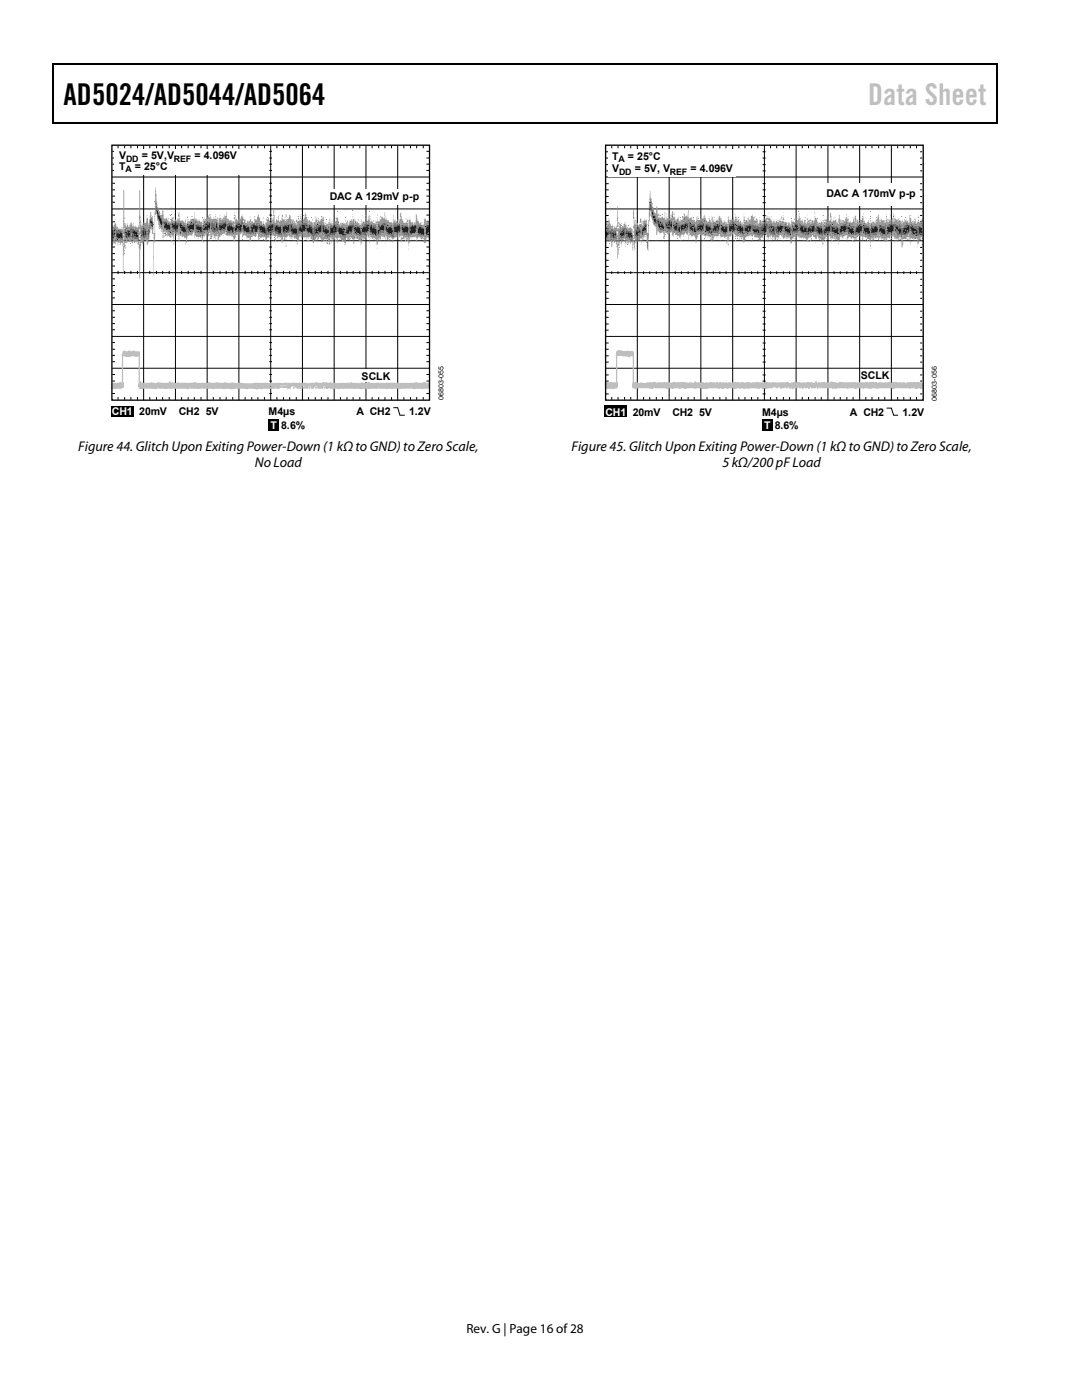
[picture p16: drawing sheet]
<svg xmlns="http://www.w3.org/2000/svg" width="216mm" height="279mm" viewBox="0 0 216 279" stroke-linecap="round" stroke-linejoin="round" font-family="sans-serif">
<defs><g id="words">
<text font-size="6" x="12.7" y="21">AD5024/AD5044/AD5064</text>
<text font-size="6" fill="#c0c0c0" x="173.2" y="21">Data Sheet</text>
<g font-size="2.8">
<text x="15.6" y="90">Figure 44. Glitch Upon Exiting Power-Down (1 kΩ to GND) to Zero Scale,</text>
<text x="114" y="90">Figure 45. Glitch Upon Exiting Power-Down (1 kΩ to GND) to Zero Scale,</text>
<text x="50.8" y="93.1">No Load</text>
<text x="144.1" y="93.1">5 kΩ/200 pF Load</text>
</g>
<text font-size="2.6" x="93.1" y="266">Rev. G | Page 16 of 28</text>
<g font-size="2.1">
<text x="23.7" y="33.8">T</text>
<text x="23.7" y="31.7">V</text>
<text x="26.9" y="33.8">= 25°C</text>
<text x="28.3" y="31.7">= 5V,V</text>
<text x="38.8" y="31.7">= 4.096V</text>
<text x="122.1" y="34.3">V</text>
<text x="122.1" y="31.8">T</text>
<text x="125.3" y="31.8">= 25°C</text>
<text x="126.7" y="34.3">= 5V, V</text>
<text x="137.8" y="34.3">= 4.096V</text>
<text x="65.8" y="40">DAC A 129mV p-p</text>
<text x="164.9" y="39.3">DAC A 170mV p-p</text>
<text x="72.2" y="75.9">SCLK</text>
<text x="171.8" y="75.7">SCLK</text>
<text x="27.8" y="82.9">20mV</text>
<text x="35.7" y="82.9">CH2 5V</text>
<text x="53.6" y="82.9">M4µs</text>
<text x="71.1" y="82.9">A CH2</text>
<text x="81.6" y="82.9">1.2V</text>
<text x="126.3" y="82.9">20mV</text>
<text x="134.2" y="82.9">CH2 5V</text>
<text x="152.1" y="82.9">M4µs</text>
<text x="169.6" y="82.9">A CH2</text>
<text x="180.1" y="82.9">1.2V</text>
<text x="56.1" y="85.6">8.6%</text>
<text x="154.6" y="85.7">8.6%</text>
</g>
<g font-size="2.1" fill="#fff">
<text x="22.3" y="82.9">CH1</text>
<text x="120.8" y="82.9">CH1</text>
<text x="54" y="85.6">T</text>
<text x="152.5" y="85.7">T</text>
</g>
<g font-size="1.8">
<text x="25" y="34.4">A</text>
<text x="25.2" y="32.3">DD</text>
<text x="34.7" y="32.3">REF</text>
<text x="123.4" y="32.4">A</text>
<text x="123.5" y="34.8">DD</text>
<text x="133.7" y="34.8">REF</text>
</g>
<g font-size="1.4">
<text x="88.5" y="79.9" transform="rotate(-90 88.5 79.9)">06803-055</text>
<text x="187" y="79.9" transform="rotate(-90 187 79.9)">06803-056</text>
</g>
</g></defs>
<path d="M10.5 12.7h.3v1h-.3zM198.8 12.7h.2v1h-.2zM198.8 12.7h.2v.3h-.2zM198.8 24.4h.2v.3h-.2zM22.2 81h4.4v2.1h-4.4zM53.6 83.7h2v2.3h-2z" fill="#000"/>
<path d="M10.5 12.8h188.3M10.7 13.7v11M198.9 13.7v11M10.5 24.5h188.3" fill="none" stroke="#000" stroke-width=".25"/>
<g fill="none" stroke="#000" stroke-width=".2">
<path d="M22.3 35.3h63.4M22.4 30.2h.5M22.4 31.5h.5M22.4 32.8h.5M22.4 34h.5M22.4 36.6h.5M22.4 37.9h.5M22.4 39.1h.5M23.6 29.1v.5M24.9 29.1v.5M26.1 29.1v.5M27.4 29.1v.5"/>
<path d="M28.7 29v50.9M29.9 29.1v.5M31.2 29.1v.5M32.4 29.1v.5M33.8 29.1v.5M35 29v50.9M36.2 29.1v.5M37.5 29.1v.5M38.8 29.1v.5M40.1 29.1v.5M41.3 29v50.9M42.6 29.1v.5"/>
<path d="M43.9 29.1v.5M45.1 29.1v.5M46.4 29.1v.5M47.7 29v50.9M48.9 29.1v.5M50.2 29.1v.5M51.5 29.1v.5M52.8 29.1v.5M53.7 30.2h.6M53.7 31.5h.6M53.7 32.8h.6M53.7 34h.6"/>
<path d="M53.7 36.6h.6M53.7 37.9h.6M53.7 39.1h.6M54 29v50.9M55.2 29.1v.5M56.6 29.1v.5M57.8 29.1v.5M59.1 29.1v.5M60.3 29v50.9M61.6 29.1v.5M62.9 29.1v.5M64.1 29.1v.5"/>
<path d="M65.4 29.1v.5M66.7 29v50.9M67.9 29.1v.5M69.2 29.1v.5M70.5 29.1v.5M71.8 29.1v.5M73 29v50.9M74.3 29.1v.5M75.6 29.1v.5M76.8 29.1v.5M78.1 29.1v.5M79.4 29v50.9"/>
<path d="M80.6 29.1v.5M81.9 29.1v.5M83.1 29.1v.5M84.5 29.1v.5M85.1 30.2h.5M85.1 31.5h.5M85.1 32.8h.5M85.1 34h.5M85.1 36.6h.5M85.1 37.9h.5M85.1 39.1h.5M22.3 41.7h63.4"/>
<path d="M22.3 48h63.4M22.3 54.4h63.4M22.4 40.4h.5M22.4 42.9h.5M22.4 44.3h.5M22.4 45.5h.5M22.4 46.7h.5M22.4 49.3h.5M22.4 50.6h.5M22.4 51.9h.5M22.4 53.1h.5M22.4 55.6h.5"/>
<path d="M22.4 57h.5M22.4 58.2h.5M22.4 59.5h.5M23.6 54.1v.6M24.9 54.1v.6M26.1 54.1v.6M27.4 54.1v.6M29.9 54.1v.6M31.2 54.1v.6M32.4 54.1v.6M33.8 54.1v.6M36.2 54.1v.6"/>
<path d="M37.5 54.1v.6M38.8 54.1v.6M40.1 54.1v.6M42.6 54.1v.6M43.9 54.1v.6M45.1 54.1v.6M46.4 54.1v.6M48.9 54.1v.6M50.2 54.1v.6M51.5 54.1v.6M52.8 54.1v.6M53.7 40.4h.6"/>
<path d="M53.7 42.9h.6M53.7 44.3h.6M53.7 45.5h.6M53.7 46.7h.6M53.7 49.3h.6M53.7 50.6h.6M53.7 51.9h.6M53.7 53.1h.6M53.7 55.6h.6M53.7 57h.6M53.7 58.2h.6M53.7 59.5h.6"/>
<path d="M55.2 54.1v.6M56.6 54.1v.6M57.8 54.1v.6M59.1 54.1v.6M61.6 54.1v.6M62.9 54.1v.6M64.1 54.1v.6M65.4 54.1v.6M67.9 54.1v.6M69.2 54.1v.6M70.5 54.1v.6M71.8 54.1v.6"/>
<path d="M74.3 54.1v.6M75.6 54.1v.6M76.8 54.1v.6M78.1 54.1v.6M80.6 54.1v.6M81.9 54.1v.6M83.1 54.1v.6M84.5 54.1v.6M85.1 40.4h.5M85.1 42.9h.5M85.1 44.3h.5M85.1 45.5h.5"/>
<path d="M85.1 46.7h.5M85.1 49.3h.5M85.1 50.6h.5M85.1 51.9h.5M85.1 53.1h.5M85.1 55.6h.5M85.1 57h.5M85.1 58.2h.5M85.1 59.5h.5M22.3 60.8h63.4M22.3 67.1h63.4M22.3 73.5h63.4"/>
<path d="M22.4 62h.5M22.4 63.3h.5M22.4 64.6h.5M22.4 65.8h.5M22.4 68.4h.5M22.4 69.7h.5M22.4 70.9h.5M22.4 72.2h.5M22.4 74.7h.5M22.4 76.1h.5M22.4 77.3h.5M22.4 78.5h.5"/>
<path d="M23.6 79.2v.6M24.9 79.2v.6M26.1 79.2v.6M27.4 79.2v.6M29.9 79.2v.6M31.2 79.2v.6M32.4 79.2v.6M33.8 79.2v.6M36.2 79.2v.6M37.5 79.2v.6M38.8 79.2v.6M40.1 79.2v.6"/>
<path d="M42.6 79.2v.6M43.9 79.2v.6M45.1 79.2v.6M46.4 79.2v.6M48.9 79.2v.6M50.2 79.2v.6M51.5 79.2v.6M52.8 79.2v.6M53.7 62h.6M53.7 63.3h.6M53.7 64.6h.6M53.7 65.8h.6"/>
<path d="M53.7 68.4h.6M53.7 69.7h.6M53.7 70.9h.6M53.7 72.2h.6M53.7 74.7h.6M53.7 76.1h.6M53.7 77.3h.6M53.7 78.5h.6M55.2 79.2v.6M56.6 79.2v.6M57.8 79.2v.6M59.1 79.2v.6"/>
<path d="M61.6 79.2v.6M62.9 79.2v.6M64.1 79.2v.6M65.4 79.2v.6M67.9 79.2v.6M69.2 79.2v.6M70.5 79.2v.6M71.8 79.2v.6M74.3 79.2v.6M75.6 79.2v.6M76.8 79.2v.6M78.1 79.2v.6"/>
<path d="M80.6 79.2v.6M81.9 79.2v.6M83.1 79.2v.6M84.5 79.2v.6M85.1 62h.5M85.1 63.3h.5M85.1 64.6h.5M85.1 65.8h.5M85.1 68.4h.5M85.1 69.7h.5M85.1 70.9h.5M85.1 72.2h.5"/>
<path d="M85.1 74.7h.5M85.1 76.1h.5M85.1 77.3h.5M85.1 78.5h.5M78.5 81.4h.9l.4 1.5h1"/>
</g>
<g fill="#939598">
<path d="M30.9 37.4l.1 2z" fill-rule="evenodd"/>
<path d="M30.9 38h.2l-.1 .2h.2l-.2 .1v.4z" fill-rule="evenodd"/>
</g>
<path d="M30.9 38.7h.2z" fill-rule="evenodd" fill="#6d6f70"/>
<path d="M31 38.7h.2v.6l-.3 .1z" fill-rule="evenodd" fill="#939598"/>
<path d="M30.9 39.4l.1 .3h.2l-.2 .1v.2z" fill-rule="evenodd" fill="#6d6f70"/>
<g fill="#939598">
<path d="M31 39.4h.2v.3h-.2z" fill-rule="evenodd"/>
<path d="M31 39.8h.2v.3h-.3z" fill-rule="evenodd"/>
</g>
<path d="M30.9 40.1v.1z" fill="#939598"/>
<path d="M30.9 40.1h.3l-.2 .1v.2z" fill-rule="evenodd" fill="#6d6f70"/>
<path d="M31 40.2h.3l-.1 .3h-.2z" fill-rule="evenodd" fill="#939598"/>
<path d="M31.2 40.4l.1 .1z" fill-rule="evenodd" fill="#6d6f70"/>
<path d="M31.3 40.4h.1z" fill-rule="evenodd" fill="#939598"/>
<path d="M30.9 40.4l.1 .1z" fill-rule="evenodd" fill="#231f20"/>
<path d="M30.9 40.5h.3v.2h-.2v.4a.25 .25 0 0 1 .3 .1 .25 .25 0 0 1-.1 .3l.1 .8h-.3z" fill-rule="evenodd" fill="#6d6f70"/>
<path d="M31.2 40.5l.1 1.2z" fill-rule="evenodd" fill="#231f20"/>
<g fill="#939598">
<path d="M31 40.7h.2v.4h-.2z" fill-rule="evenodd"/>
<path d="M31.3 40.7l.1 .6z" fill-rule="evenodd"/>
<path d="M30.9 41.1v.1z" fill-rule="evenodd"/>
<path d="M30.9 41.2l.1 .5z" fill-rule="evenodd"/>
<path d="M24.6 38h.2v8h-.2z" fill-rule="evenodd"/>
<path d="M27.8 38h.2v6.7h-.2z" fill-rule="evenodd"/>
<path d="M27.8 48.9h.2v6.7h-.2z" fill-rule="evenodd"/>
</g>
<path d="M31.3 41.3l.1 .4z" fill-rule="evenodd" fill="#6d6f70"/>
<g fill="#939598">
<path d="M31.4 41.3h.2v.6h-.2z" fill-rule="evenodd"/>
<path d="M34.1 41.3l.1 .2z" fill-rule="evenodd"/>
<path d="M73.6 41.3l.1 .2z" fill-rule="evenodd"/>
<path d="M32.4 41.5h.2v.2h-.2z" fill-rule="evenodd"/>
<path d="M38.8 41.6l.1 .1z" fill-rule="evenodd"/>
</g>
<path d="M31.3 41.7l.4 .7v.6h.2l.2 .6h.2l.1 .7v.8l-.1-.1h-.2l-.2-.8h-.2v-.4h-.1v-.4h-.2v-.6l-.2-.6z" fill-rule="evenodd" fill="#231f20"/>
<path d="M32.4 41.7v.2z" fill-rule="evenodd" fill="#6d6f70"/>
<path d="M38.7 41.7l.1 .2z" fill-rule="evenodd" fill="#939598"/>
<path d="M70.4 41.7l.1 .2z" fill-rule="evenodd" fill="#6d6f70"/>
<path d="M30.9 41.9l.1 .4-.1 .5z" fill-rule="evenodd" fill="#939598"/>
<path d="M31.4 41.9h.2v.1h-.2z" fill-rule="evenodd" fill="#6d6f70"/>
<g fill="#939598">
<path d="M31.6 41.9l.1 .1z"/>
<path d="M70.4 41.9l.1 .1z"/>
</g>
<g fill="#939598">
<path d="M32.4 41.9l.2 .1z" fill-rule="evenodd"/>
<path d="M54.5 41.9h.2v.8h-.2z" fill-rule="evenodd"/>
<path d="M34.1 42h.1z" fill-rule="evenodd"/>
<path d="M69 42h.1z" fill-rule="evenodd"/>
<path d="M31.6 42l.3 .2 .1 .6a.19 .19 0 0 0 .2 .2 .19 .19 0 0 0 .2-.2l-.1-.2 .3 .1 .1 .3v.1h-.3v.2l.3 .1-.1 .8h-.2v-.7l-.1 .1v-.1h-.2l.2-.2h-.2l-.1-.3-.3-.1z" fill-rule="evenodd"/>
<path d="M32.4 42h.2v.2h-.2l.2 .1v.3h-.2l-.1-.3z" fill-rule="evenodd"/>
<path d="M54 42l.1 .2z" fill-rule="evenodd"/>
</g>
<path d="M31.6 42.2h.1l-.1 .2z" fill-rule="evenodd" fill="#6d6f70"/>
<g fill="#939598">
<path d="M41.9 42.2l.1 .2z" fill-rule="evenodd"/>
<path d="M43.8 43.5h.4l-.2 .3h.3l.4-.4 .2 .1v-.4h.2l.1-.9 .1 1.1-.2 .3 .2-.1v.2h.3a.4 .4 0 0 0 .6 .3l.1 .4 .2-.3 .2 .2h.2l.1-.7h.2l.1 .5 .1-.3 .7-.2v-.5l.3-.1-.1 .8h-.2v.6h-.3v-.2l-.3 .1a.25 .25 0 0 1-.2 .2 .25 .25 0 0 1-.2-.1v.5l-.2-.1v-.2h-.2v.2h.2l-.2 .2-.1-.2h-.3a.36 .36 0 0 0-.2-.4 .36 .36 0 0 0-.5 .1l-.3-.1v-.2l-.2 .1v-.3l-.2 .1v.2h-.4a.29 .29 0 0 0-.4-.2 .29 .29 0 0 0-.1 .4h-.2l-.2-.3 .1-.5h-.1l.2-.1zM44.8 43.6l.1 .2h.1zM44.5 43.7l.2 .1zM44.7 44l.1 .2zM45.3 44l.2 .1z" fill-rule="evenodd"/>
<path d="M60 42.2l.1 .1z" fill-rule="evenodd"/>
<path d="M30 42.3h.2v.6a.22 .22 0 0 0 0 .3 .22 .22 0 0 0 .2 .1l.1 .1v.7h-.2v-.6l-.4-.2v-.3h.1z" fill-rule="evenodd"/>
<path d="M30.9 42.2h.4v.5h-.2v.2h-.2z" fill-rule="evenodd"/>
<path d="M38.8 42.3l.1 .3z" fill-rule="evenodd"/>
<path d="M76.7 42.3l.2 1-.2-.2z" fill-rule="evenodd"/>
<path d="M35.6 42.4h.2v.6h-.2z" fill-rule="evenodd"/>
<path d="M46.7 42.4h.2v.2h-.2z" fill-rule="evenodd"/>
<path d="M51.5 42.4v.2z" fill-rule="evenodd"/>
<path d="M80 42.4h.1l-.1 .7h.2v.7h.2l.1 .6h.5l.2-.6h.2v.5l-.3 .2h.3l.1-.2v.7h-.4v-.2l-.1 .2-.1-.2-.1 .2h-.3v-.2h-.3v-.2l.1-.1h-.1v-.3l-.1 .1a.29 .29 0 0 1 0 .3 .29 .29 0 0 1-.3 .2v-.3l.2-.1-.3 .1-.1 .4h-.7l.2-.1v-.2a.44 .44 0 0 1-.4-.3 .44 .44 0 0 1 .2-.5v.5h.2v-.2h.2v-.3l.1-.1v.5h-.1v.2l.3 .1 .1-.8 .3-.1 .1-.2h-.3v-.8h.2zM79.8 43.8v.4h.2v-.4zM80 43.7l.1 .1zM80.2 44l.1 .1z" fill-rule="evenodd"/>
</g>
<g fill="#939598">
<path d="M67.2 42.2l.1 .1z"/>
<path d="M73.6 42.2l.1 .1z"/>
</g>
<path d="M31.7 42.6h.1v.3l.1 .1h-.2z" fill-rule="evenodd" fill="#6d6f70"/>
<g fill="#939598">
<path d="M55.1 43.7l.1 .3h.3l-.1-.4 .2-.1v.6h.2l.1 .2v-.3l.3 .1v-.4h-.1l.1-.2 .2 .1a.26 .26 0 0 0 .1 .3 .26 .26 0 0 0 .3-.1v.3l-.2 .1h.2l.1 .2 .1-.8h.2v.4h.1v-.3l.3-.1 .2-.7 .2 .1v.8l.3-.1-.1 .4h.2v-.3h.2v.7l.1-.3h.2v.1l-.1 .1 .6 .1-.4-.2 .1-.5h.2v.4l.4-.2h.4v-.3h-.3l.3-.2v.1l.2 .1v.3h-.1l-.1 .2 .3-.1v-.3h.3l-.2-.2h.2v-.1l.2-.1-.1-.5 .1-.3h.1v.3l.2 .1h-.2v.2l.2 .1v.5l.3-.1v.5l.3-.2v.3l.1-.1h.3v.2l.4 .1-.2-.2h.5l.1-1 .1 .3h.1l-.1 .2 .5 .2v.2l.4-.1 .1-.5h.2v-.1l.4-.2v.3h-.3l-.1 .2 .4-.1v.5h-.2v.1h.2v.5h-.2l-.1 .2v-.6l-.1-.1-.2 .1v.4h-.4l-.3 .2-.2-.2-.3 .2v.1h-.2l-.1-.5h-.2l-.1 .3h.3v.6h-.2v-.4a.51 .51 0 0 0-.8-.1l-.1-.4 .3-.2-1.4 .1 .1-.3h-.2v.1l-.2 .1 .1 .4h-.2v-.4l-.3 .1-.1 .3 .1 .2h-.2v.1h.1l-.1 .1v.4l-.2-.5h-.3l-.1-.2-.3-.1 .1 .3-.1-.1h-.3l.1-.1-.1-.4-.2 .1h-.4v-.2l.4 .1-.2-.2-.4 .3 .1 .2h-.3l-.1-.2-.1 .4-.1-.4-.2 .3v-.4h-.2v.3l-.3-.2v.3h.3l-.1 .1-.3-.1h-.6v.1l-.2-.4h-.2v.2h-.3v-.4h.2zM57.4 44l.1 .1zM61 44.1l.2 .2v-.2l.2-.1zM63 44.1l.1 .1zM63.2 44.1l.2 .2v-.2zM57.2 44.2v.1l.2 .1zM58.1 44.2v.1h.1v-.1zM55.5 44.4l.1 .1zM63 44.4l-.1 .4 .2-.3h.1zM55.5 44.6l.1 .2zM58.8 44.6v.2h.1v-.2zM59 44.6v.2h.3v-.2z" fill-rule="evenodd"/>
<path d="M38.8 42.7l.1 .3z" fill-rule="evenodd"/>
</g>
<path d="M34.1 42.7l.1 .1z" fill="#939598"/>
<path d="M31.3 42.8l.1 .3z" fill-rule="evenodd" fill="#6d6f70"/>
<g fill="#939598">
<path d="M33.8 42.8h.2v.1h-.2z" fill-rule="evenodd"/>
<path d="M34.7 42.8l.1 .1z" fill-rule="evenodd"/>
<path d="M41.7 42.8h.2v.2h-.2z" fill-rule="evenodd"/>
<path d="M42 42.8v.2z" fill-rule="evenodd"/>
<path d="M42.9 42.8l.1 .1z" fill-rule="evenodd"/>
<path d="M44.7 42.8l.2 .5-.2-.1z" fill-rule="evenodd"/>
<path d="M48.3 42.8l.1 .1z" fill-rule="evenodd"/>
<path d="M48.5 43.7l.5 .1v.7l.3-.1v-.2h-.1l.1-.2 .2 .3h.2l-.2-.2 .4 .1v-.5h.2v.6l.1-.1h.3v.2a.37 .37 0 0 0 .3-.2 .37 .37 0 0 0 0-.4v-.3v.2l.4 .1 .1 .2 .2-1.2 .1 .1v.5l.3 .1v.2a.31 .31 0 0 0 0 .3 .31 .31 0 0 0 .3 .2l.1-.1v.7h.2l.1-.3h-.1l.2-.1-.1 .5 .3-.1-.1-.4 .2-.1v.7v-.5l.3-.2-.2-.7 .4 .2v-.3h.2v.6h.3l-.2 .1a.22 .22 0 0 0-.2 0 .22 .22 0 0 0-.1 .2l.3-.1 .2 .1v.2h-.2v.3l-.3-.1v-.2l.2-.1-.4 .1 .1 .4h-.3l-.1 .6-.1-.6h-.5l-.2-.2h-.4v-.2l.2-.1h-.8l-.1-.2v.2a.23 .23 0 0 1 0 .3 .23 .23 0 0 1-.3 .1l.1-.5-.7 .2v.2l-.3 .2-.1 .6-.1-.6-.3-.1v-.3l.1 .2h.2v-.2h-.4a.29 .29 0 0 1-.1 .3 .29 .29 0 0 1-.4-.1v-.2l-.2 .2v-.4h-.1l.2-.1v-.3l-.3 .2zM49.9 44.3l.2 .2v-.2z" fill-rule="evenodd"/>
<path d="M54.4 42.9h.1v-.1l.3 .1v1.3l-.1 .4-.3-.1v.3h-.2v-.4a.22 .22 0 0 0 .3 .1 .22 .22 0 0 0 0-.3h-.1v.1l-.3-.1v-.4h.3l.1 .2v-.7h.2v-.2zM54.2 44l.2 .1z" fill-rule="evenodd"/>
<path d="M57 42.8h.2v.5h-.2z" fill-rule="evenodd"/>
<path d="M60 42.8l.1 .1z" fill-rule="evenodd"/>
<path d="M70.4 42.8l.1 .1z" fill-rule="evenodd"/>
<path d="M83 42.8l.2 .1-.1 .5 .2 .3-.2 .3 .2-.2v.4l.3-.1v.3l.2 .2 .2-.3 .3 .1-.3 .1v.4l-.1 .1-.6-.2v-.3l-.3 .1v.2l.2 .1-.4 .1 .1-.2-.1-.2v.2l-.4 .2 .2-.6 .4 .1z" fill-rule="evenodd"/>
<path d="M46.7 42.9l.4 .1v.3l-.1-.2h-.3z" fill-rule="evenodd"/>
<path d="M56.2 42.9h.1a.23 .23 0 0 1 .2 .3 .23 .23 0 0 1-.3 .2z" fill-rule="evenodd"/>
<path d="M60.3 42.9l.1 .1z" fill-rule="evenodd"/>
<path d="M75.3 42.9l.1 .2z" fill-rule="evenodd"/>
<path d="M27.8 43h.2v.3h-.2z" fill-rule="evenodd"/>
<path d="M29.3 43l.2 .1z" fill-rule="evenodd"/>
</g>
<path d="M72.9 42.9l.1 .1z" fill="#939598"/>
<path d="M31.9 43l.4 .4-.3 .1z" fill-rule="evenodd" fill="#6d6f70"/>
<path d="M34 43l.2 .1z" fill-rule="evenodd" fill="#939598"/>
<path d="M35.5 43l.1 .1z" fill="#939598"/>
<path d="M35.6 43l.2 .1z" fill-rule="evenodd" fill="#6d6f70"/>
<g fill="#939598">
<path d="M37.3 43.6l.2 .8h.2l-.2-.1v-.1l.5-.1v-.5l.1 .1 .7-.1v.2l.3-.2v.4l.1-.3h.2v.5l.3-.2 .2 .1v.2h.2l.1-.1 .1 .2 .2 .1-.1-.4 .1 .1 .3-.1v-.1h-.4l.1-.3 .8 .1v-.3h.3v-.5l.3 .5v-.4h.1v.3h.2l-.2 .2v1.2l-.1-.6h-.2v.1l-.1-.1h-.3v.2l-.7 .2v.3h-.2l.1-.3a.23 .23 0 0 0-.3 0 .23 .23 0 0 0-.1 .3h-.3v-.3l-.7-.3v-.2h-.2v.7l-.2-.4 .1-.3-.3 .1v.2l-.5-.1-.2 .3a.59 .59 0 0 1-.5-.9zM41.6 43.7l.1 .1zM38.4 43.8l.1 .2zM38.1 44l.1 .1zM41 44l.2 .1zM41.6 44l.1 .1zM40.6 44.4l.2 .1z" fill-rule="evenodd"/>
<path d="M43.8 43l.2 .1z" fill-rule="evenodd"/>
</g>
<path d="M54.4 43l.1 .1z" fill-rule="evenodd" fill="#6d6f70"/>
<g fill="#939598">
<path d="M55.6 43l.2 .1z" fill-rule="evenodd"/>
<path d="M60 43h.1v.4h-.3l.2-.1z" fill-rule="evenodd"/>
<path d="M67.2 43l.1 .1z" fill-rule="evenodd"/>
<path d="M72.2 43l.1 .1z" fill-rule="evenodd"/>
<path d="M70.8 43.8l.1 .4h.2v.3h.2l-.1-.1 .1-.2 .2 .4h.3v.2l-.2 .1 .5-.1v-1.1l.1 .4a.27 .27 0 0 0 0 .3 .27 .27 0 0 0 .3 .1l-.2-.1v-.2h.2v.1l.2-.1v.1l.5 .1v-.2l-.3-.1 .2-.1 .3 .1v-.3h.2v-.8h.1l-.1 .7 .1 .3h.2v.3l-.3 .2v-.2l-.3 .3h-.3v.2h-.1v-.2h-.3l-.1 .2v-.2h-.2v.2l.2 .1h-.4v.6h-.1l-.1-.4h-.5v-.1h-.2v-.2l-.3 .1zM72.6 44.4l.1 .1z" fill-rule="evenodd"/>
<path d="M78.4 43l.2 .1z" fill-rule="evenodd"/>
<path d="M30.3 43.1h.2v.2h-.2z" fill-rule="evenodd"/>
<path d="M30.9 43.1v.2z" fill-rule="evenodd"/>
<path d="M31.3 43.1l.1 .5h.2v.4h.1v.3l-.1-.2h-.2z" fill-rule="evenodd"/>
</g>
<path d="M60.4 43l.1 .1z" fill="#939598"/>
<path d="M32.4 43.1h.2v.2h-.2z" fill-rule="evenodd" fill="#6d6f70"/>
<g fill="#939598">
<path d="M37.3 43.1l.1 .2z" fill-rule="evenodd"/>
<path d="M38.2 43.1h.2v.2h-.2z" fill-rule="evenodd"/>
<path d="M38.8 43.1l.1 .5z" fill-rule="evenodd"/>
<path d="M42.9 43.1h.2v.2h-.2z" fill-rule="evenodd"/>
<path d="M50.8 43.1h.1v.2h-.1z" fill-rule="evenodd"/>
<path d="M55.5 43.1l.1 .3z" fill-rule="evenodd"/>
<path d="M59.4 43.1h.2v.2h-.2z" fill-rule="evenodd"/>
<path d="M64.1 43.1h.2v.3h-.2z" fill-rule="evenodd"/>
<path d="M70.4 43.1l.1 .3z" fill-rule="evenodd"/>
<path d="M74 44.1l.3 .1 .1 .3 .5 .1 .1-.5 .1 .2h.2v-.6l.1 .2a.22 .22 0 0 0 .2 .3 .22 .22 0 0 0 .2-.2v-.3h.2a.22 .22 0 0 0 .1-.3 .22 .22 0 0 0-.3 0v-.3h.2v.2h.4l.1 .3v-.1h.2l.2 .3 .7 .2v.3h.6l.2 .3v-.4h.2l.1 .6h-.4l.1 .3h.2l-.2 .1v.3l.2 .1a.22 .22 0 0 1-.3-.1 .22 .22 0 0 1 0-.3l-.1-.3h-.2l-.2 .2v-.1l-.3-.1v-.3h-.3v.2l-.1 .1v-.4h-.2v-.2l-.4 .1v-.1l-.1 .3v-.2h-.3l.3-.1v-.1l-.6 .1a.31 .31 0 0 1 .3 .4 .31 .31 0 0 1-.3 .3v-.5l-.1 .1v.3l-.3-.1-.1 1h-.2v-.7h.2v-.1h-.2v.1l-.1-.2-.3 .1-.3-.1-.1-.3h-.2v.2h-.2v-.2l-.2-.1 .3-.2zM75.1 44.5v.1h.2z" fill-rule="evenodd"/>
<path d="M29.8 43.3l.1 .2z" fill-rule="evenodd"/>
<path d="M32.7 43.6h.2l.2 .2v-.3h.2v.5l.1-.2h.3l-.2 .4h.5v.2l.1-.8h.3l.2-.3h.2l-.5 .5h.3a.22 .22 0 0 0 0 .3 .22 .22 0 0 0 .3 0v-.3h.2l.2 .3 .1-.1v-.3l-.1-.1 .3 .1 .3-.2v.2l-.2 .1h.2v.3l.6-.1v.2l.4 .2 .2-.7-.1 .8h.3l-.2 .1v.2h.2v.5l-.3-.1v-.2l.2-.1-.4-.1-.1-.4-.3 .3 .2 .2-.3-.1a.31 .31 0 0 0-.2-.5 .31 .31 0 0 0-.3 .5v.3h-.2v-1.3l-.2 .3 .1 .3-.3-.1v-.1h-.3v.2h-.3l-.1-.2-.1 .2v-.3h-.2v.4l-.3 .1-.1-.2h-.3v-.1l-.2 .1v-.2h-.2l-.1-.2-.3 .2z" fill-rule="evenodd"/>
<path d="M37 43.3l.1 .1z" fill-rule="evenodd"/>
<path d="M42.6 43.3h.1v.2z" fill-rule="evenodd"/>
<path d="M46.7 43.3h.3l-.1 .4h-.3l.1-.2h.2z" fill-rule="evenodd"/>
<path d="M47.4 43.3l.2 .1z" fill-rule="evenodd"/>
<circle cx="35.7" cy="43.2" r=".15"/>
<circle cx="73.8" cy="43.2" r=".11"/>
</g>
<g fill="#939598">
<path d="M28 43.3l.1 .1z"/>
<path d="M40.4 43.3l.1 .1z"/>
</g>
<path d="M47.1 44.4a.25 .25 0 0 0 .2 .1 .25 .25 0 0 0 .2-.2l.2-.1v.3l.4-.1v-.6h.2v-.5l.2 .2v.9h.1v.4l.2-.2v.3l.2 .1-.3-.1a.37 .37 0 0 0-.2 .6l.2 .7h.4l-.1 .3h-.5v-.1h.2l-.2-.2-.4 .2-.3-.1v.2l-.1-.1h-.6v.1h-.4l.2 .1-.2 .1 .2 .3h-.3v-.3h-.2v-.3h.2v-.7l.1-.1h-.1v-.3h-.2v-.2a.31 .31 0 0 0 .4 .1 .31 .31 0 0 0 .2-.2l.1 .4-.1 .1-.1-.2v.9h-.2v.2h.2v-.2l.2 .1v-.3a.27 .27 0 0 0 .3-.1 .27 .27 0 0 0-.1-.3h.3v.7l.5-.1v-.9l.3 .2v-.2a.32 .32 0 0 0 0-.4 .32 .32 0 0 0-.4-.1v-.2h-.2v.2l-.7 .1zM48.1 44.5l.1 .2 .1-.1zM48.3 45.9l.1 .1z" fill-rule="evenodd" fill="#6d6f70"/>
<g fill="#939598">
<path d="M49.8 43.3l.3 .1z" fill-rule="evenodd"/>
<path d="M56.6 43.3l.2 .1z" fill-rule="evenodd"/>
<path d="M61.4 43.4l.2-.1v.2z" fill-rule="evenodd"/>
<path d="M62.7 43.3l.2 .1z" fill-rule="evenodd"/>
<path d="M76.7 43.3l.2 .1v.2z" fill-rule="evenodd"/>
<path d="M78.4 43.3l.2 .1z" fill-rule="evenodd"/>
<path d="M78.7 43.3l.2 .1z" fill-rule="evenodd"/>
<path d="M29.2 43.4h.1z" fill-rule="evenodd"/>
</g>
<path d="M53.3 43.3l.1 .1z" fill="#939598"/>
<g fill="#6d6f70">
<path d="M31.4 43.4h.2v.2h-.2z" fill-rule="evenodd"/>
<circle cx="30.1" cy="43.5" r=".22"/>
</g>
<g fill="#939598">
<path d="M34.2 43.4l.2 .1z" fill-rule="evenodd"/>
<path d="M43.3 43.4l.2 .1-.1 .2h-.1z" fill-rule="evenodd"/>
</g>
<path d="M37.3 43.4l.1 .1z" fill="#939598"/>
<path d="M46.7 43.4l.2 .1z" fill-rule="evenodd" fill="#6d6f70"/>
<g fill="#939598">
<path d="M48.4 43.4h.1z" fill-rule="evenodd"/>
<path d="M52.5 43.4l.1 .2z" fill-rule="evenodd"/>
<path d="M55.2 43.4l.2 .1z" fill-rule="evenodd"/>
<path d="M57 43.4l.2 .1z" fill-rule="evenodd"/>
<path d="M57.3 43.4h.1z" fill-rule="evenodd"/>
<path d="M67 43.5h.5l-.1 .5 .2 .6h-.4v.2h-.2l-.2-.6a.33 .33 0 0 0 .3-.2 .33 .33 0 0 0 0-.4h-.1zM67.5 44.4l.1 .1z" fill-rule="evenodd"/>
<path d="M75.1 43.4l.2 .1z" fill-rule="evenodd"/>
<path d="M81.6 43.4l.1 .1z" fill-rule="evenodd"/>
<path d="M24.6 43.5h.4v.1h-.4z" fill-rule="evenodd"/>
<path d="M24.6 44.5h.3v.4l.2 .1v.3l.2-.4h.3l.1 .4 .2-.1-.1-.3h.2v-.4h.2v-.2l.2 .8h.1l.1-.2v.2l.3 .2 .1-.3v.1l.3 .1v.3h.1v-.3l.3 .1 .3-.1-.4-.1v-.2l.4 .1-.2-.1v-.3h.2v-.2h-.2l.2-.1-.2-.8h.2v.2v.7a.4 .4 0 0 0 .3 .6l-.2 .2 .3-.1 .1-.2h.2l-.2-.1v-.2h.2l-.1-.2h.2a.26 .26 0 0 0 .4 0 .26 .26 0 0 0 0-.3l.1-.1h-.1l.1-.5h.2l.1 1.3-.1 .4 .3-.1v.2h-.3v.3l-.9-.1-.1 .3-.2-.2v-.3h-.2l-.1 .4 .3 .2h-.2l-.1 .3v1.2l.1 .3h.2l-.1-.3 .2-.1 .1 .4v-.5l.1 .2 .3 .2v-.3h.4l-.1-.3 .2-.1 .1 .2v.4l.3-.2v.6l-.3-.1v.6l.1-.2-.1 .7h-.2v-.7l-.2-.1v-.3l-.5 .2 .1 .1-.2 .3 .1 .5-.2-.1v-.4l-.3 .1v.6l-.2 .2h.1v.5v-.2h-.3l.1-.7-.1-.1h-.3l.2-.6h-.2v.2l-.2-.1 .1-.2 .5-.1v.4h.2v-.9h-.2v-.2h.2v-.6l-.3 .3v-.6l-.1-.1h.1v-.4h-.1l.1-.2-.1 .1-.5 .1v-.6l-.2 .5h-.2v-.2l-.3 .1a.26 .26 0 0 0-.3-.2 .26 .26 0 0 0-.2 .3h-.3l-.1-.1-.4 .5v-.6l-.5-.1v-.3l.3 .1-.1-.3h-.2l.2-.1-.2-.1zM28.6 45.2l.1 .1zM25.2 45.5l.1 .1zM27.8 45.7v.5a.28 .28 0 0 0 .2-.3 .28 .28 0 0 0-.2-.2zM27.8 46.3l.2 .1zM28.1 48.1l.2 .1zM27.8 48.5v.3h.2v-.3z" fill-rule="evenodd"/>
</g>
<g fill="#939598">
<path d="M54 43.4l.1 .1z"/>
<path d="M62.2 43.4l.1 .1z"/>
<path d="M69 43.4l.1 .1z"/>
</g>
<g fill="#6d6f70">
<path d="M32.1 43.5h.2v.1h-.2z" fill-rule="evenodd"/>
<path d="M32.4 43.5h.1l-.1 .7h.2l.1-.7v.7l.3-.2 .1 .2h.2v.2l.2-.1v.1h.3l.1 .2 .3-.1v-.4h.2v.3l.2-.2a.38 .38 0 0 0 .6 .2h.3l-.1-.3 .1-.3 .1 .1a.37 .37 0 0 1 0 .5 .37 .37 0 0 1-.4 .1v.1h.3v.2h-.2a.19 .19 0 0 1-.2 .2 .19 .19 0 0 1-.2-.1h.2v-.3h-.5l-.1-.1-.1 .1h-.3l.1 .4h-.4l.2-.2h-.7v-.3h-.2v-.2v.1l-.2-.1-.2 .1v-.1l-.1 .3h-.2l-.1-.5zM33.4 44.5l.1 .2z" fill-rule="evenodd"/>
</g>
<g fill="#939598">
<path d="M33.5 43.5h.2v.1h-.2z" fill-rule="evenodd"/>
<path d="M40.4 43.5l.1 .1z" fill-rule="evenodd"/>
<path d="M40.8 43.5l.1 .1z" fill-rule="evenodd"/>
<path d="M43 43.5l.1 .1z" fill-rule="evenodd"/>
<path d="M47.7 43.5l.1 .1z" fill-rule="evenodd"/>
<path d="M48.5 43.5h.1v.1h-.1z" fill-rule="evenodd"/>
<path d="M52.3 43.5v.1z" fill-rule="evenodd"/>
<path d="M54.1 43.5h.3v.1l-.3 .1z" fill-rule="evenodd"/>
<path d="M59.5 43.5h.1v.3h-.1z" fill-rule="evenodd"/>
<path d="M63.4 43.5h.2v.1h-.2z" fill-rule="evenodd"/>
<path d="M65.8 43.5l.1 .1z" fill-rule="evenodd"/>
<path d="M70.4 43.5l.1 .1z" fill-rule="evenodd"/>
<path d="M73.7 43.5h.2v.2h-.2z" fill-rule="evenodd"/>
<path d="M77.1 43.5l.1 .2z" fill-rule="evenodd"/>
<path d="M23 43.6l.1 .2z" fill-rule="evenodd"/>
<path d="M29.9 43.6l.1 .1z" fill-rule="evenodd"/>
<path d="M34.6 43.6l.1 .1z" fill-rule="evenodd"/>
</g>
<path d="M72.9 43.5v.1z" fill="#939598"/>
<path d="M35.5 43.6l.1 .1z" fill-rule="evenodd" fill="#6d6f70"/>
<path d="M36.9 43.6l.1 .1z" fill-rule="evenodd" fill="#939598"/>
<g fill="#6d6f70">
<path d="M38.8 43.6l.1 .2z" fill-rule="evenodd"/>
<path d="M42 43.6v.2z" fill-rule="evenodd"/>
</g>
<g fill="#939598">
<path d="M42 43.6l1.5 .1v.7a.18 .18 0 0 1 .1 .2 .18 .18 0 0 1-.1 .2l-.2-.6h-.2v.1l-.5 .1v-.3h-.3l.1 .3h-.2v-.6h-.2z" fill-rule="evenodd"/>
<path d="M45.8 43.6l.1 .1z" fill-rule="evenodd"/>
<path d="M48.4 43.6l.1 .1z" fill-rule="evenodd"/>
</g>
<path d="M54 43.6l.1 .1z" fill-rule="evenodd" fill="#6d6f70"/>
<g fill="#939598">
<path d="M56.6 43.6l.2 .1z" fill-rule="evenodd"/>
<path d="M63.6 43.6l.1 .4z" fill-rule="evenodd"/>
<path d="M70.5 43.6l.2 .1z" fill-rule="evenodd"/>
<path d="M74 43.6l.1 .2z" fill-rule="evenodd"/>
<path d="M78.4 43.6l.2 .1z" fill-rule="evenodd"/>
<path d="M80.9 43.6h.2v.2z" fill-rule="evenodd"/>
<path d="M84.7 43.6h.1a.33 .33 0 0 1 .3 .2 .33 .33 0 0 1-.1 .4l-.1 .2h.8l-.2 .2h.2v.2l-.4 .1a.35 .35 0 0 0-.5 .2l-.1-.1h-.1v.1a.5 .5 0 0 1 .3 .8v.3h-.3l.1-.2a.4 .4 0 0 0-.2-.6l-.3-.2v-.3h.4zM84.9 44.6l.1 .2z" fill-rule="evenodd"/>
<path d="M29.8 43.7l.1 .7z" fill-rule="evenodd"/>
</g>
<path d="M29.9 43.7h.1v.4h-.1z" fill-rule="evenodd" fill="#6d6f70"/>
<path d="M30 43.7h.2v.5a.91 .91 0 0 1 .2 1.1l-.1-.2h-.1v-.6h-.2l-.2 1.2z" fill-rule="evenodd" fill="#231f20"/>
<path d="M30.2 43.7l.2 .1-.1 .3h.2v.2l-.3-.1z" fill-rule="evenodd" fill="#6d6f70"/>
<path d="M37.5 43.7l.1 .1z" fill-rule="evenodd" fill="#939598"/>
<path d="M54.1 43.7l.1 .1z" fill-rule="evenodd" fill="#6d6f70"/>
<g fill="#939598">
<path d="M62.3 43.7l.1 .4z" fill-rule="evenodd"/>
<path d="M65.7 43.7h.2v.4a.31 .31 0 0 0-.1 .3 .31 .31 0 0 0 .4 .2l.1 .3-.4 .1-.1 .1v.8l-.1-.8h-.7a.2 .2 0 0 1-.3-.1 .2 .2 0 0 1 .1-.2l.3 .1v-.3h.3v.2v-.2l.4-.1h-.3v-.2h.3zM65.5 44.9l.3 .1z" fill-rule="evenodd"/>
<path d="M69 43.7l.1 .6z" fill-rule="evenodd"/>
<path d="M69.8 44l.2 .1v-.3h.2l-.1 .3 .3 .1a.24 .24 0 0 1-.1-.3 .24 .24 0 0 1 .3-.1h.1v.3a.23 .23 0 0 1 .1 .3 .23 .23 0 0 1-.3 0l-.1-.1v.5h-.2v-.3h-.2l.1 .3h-.5zM69.7 44.5v.1h.2z" fill-rule="evenodd"/>
<path d="M30.9 43.8v.2z" fill-rule="evenodd"/>
</g>
<g fill="#939598">
<path d="M65.1 43.7l.1 .1z"/>
<path d="M66.5 43.7l.1 .1z"/>
</g>
<path d="M31.6 43.8h.1v.4h.2l-.1 .4z" fill-rule="evenodd" fill="#6d6f70"/>
<path d="M33.8 43.8h.2v.2h-.2z" fill="#939598"/>
<path d="M38.4 43.8l.1 .2z" fill="#6d6f70"/>
<path d="M39.8 43.8v.2z" fill-rule="evenodd" fill="#939598"/>
<path d="M42 43.8h.2v.6h.2l-.1-.3h.3v.3l.5-.1v-.1l.3 .1-.1 .3-.2-.1v.3l-.2-.3 .1 .4h-.1h.2l-.1 .7-.3-.1v-.3h-.3l.2-.4h-.2l-.1-.2v.7l.1 .2h.3v.2l-.3 .1 .2 .1-.2 .1v.2h.2l.1-.3h.3v.3l.1-.3-.2-.1 .2-.2h.2l-.1 .4h.2v.2l-.4 .1-.1 .2h-.2v-.2l-.1 .1a.26 .26 0 0 0-.3 .1 .26 .26 0 0 0 0 .3l-.1 .1v-.9h-.2l.2-.1-.2-.1v-.7h-.1l.1-.3 .2 .1-.2-.1zM42.7 44.5v.2zM42.2 45.6l.1 .1z" fill-rule="evenodd" fill="#6d6f70"/>
<g fill="#939598">
<path d="M46.7 43.8h.2v.2h-.2z" fill-rule="evenodd"/>
<path d="M71.4 43.8h.2v.2h-.2z" fill-rule="evenodd"/>
<path d="M78.4 43.8h.2v.3h-.2z" fill-rule="evenodd"/>
</g>
<path d="M79.8 43.8h.2v.4h-.2z" fill-rule="evenodd" fill="#6d6f70"/>
<path d="M81.6 43.8a.26 .26 0 0 1 .3 .1 .26 .26 0 0 1 0 .3l.2 .2 .3-.1v.5h-.1l-.1-.2-.1 .5a.35 .35 0 0 1-.4-.1 .35 .35 0 0 1 0-.4h-.1z" fill-rule="evenodd" fill="#939598"/>
<g fill="#6d6f70">
<path d="M44.7 44l.1 .2z" fill-rule="evenodd"/>
<path d="M43.6 44.2l.2 .3h.2v-.2a.23 .23 0 0 1 .1-.3 .23 .23 0 0 1 .3 .2l.1 .1h.4v-.2l.2-.1v.3l.2-.1v.2h.5a.33 .33 0 0 1 .5 .4h-.3l.2 .1v.2h-.2v-.1l-.2-.1-.1 .1v.1h-.4l-.1-.1-.1 .2v-.6l.2 .2v-.2l.2-.1-.3 .1-.1-.2v.2l-.3-.2-.1 .2h-.2v.2h-.2v.2l-.4-.1a.46 .46 0 0 1-.3-.7zM44.2 44.2l-.1 .2 .3 .2-.1-.4zM44 44.6l-.1 .1 .2 .1zM45.6 44.6l.1 .2z" fill-rule="evenodd"/>
</g>
<g fill="#939598">
<path d="M65.1 44l.1 .2z" fill-rule="evenodd"/>
<path d="M68 44.5l.3-.1 .3 .2h.3l-.1 .2 .2 .1v-.4l.2-.2v-.3h.1l.1 .9 .2 .1h-.2l-.1 .3-.3-.1-.1 .5v-.2a.22 .22 0 0 0 0-.3 .22 .22 0 0 0-.3-.1l-.3 .1 .2-.1v-.1l-.5 .1v-.3h.2v-.2zM69.2 44.5h.1zM69.2 44.6v.1l.1 .1z" fill-rule="evenodd"/>
<path d="M74.4 44h.2l.1 .2h-.3z" fill-rule="evenodd"/>
<path d="M85.1 44.1l.2-.1 .1 .2h-.3z" fill-rule="evenodd"/>
<path d="M85.6 44l.1 .2z" fill-rule="evenodd"/>
<path d="M24.6 44.1h.2v.2h-.2z" fill-rule="evenodd"/>
<path d="M36.7 44.1l.1 .1z" fill-rule="evenodd"/>
</g>
<g fill="#6d6f70">
<path d="M37.3 44.4l.4 .1 .1 .2 .2-.4 .5 .1v-.2l.3-.1v.4l-.4 .1 .1 .3-.3-.1-.4 .2-.2-.4h-.2l-.1 .2zM38.1 44.4l.1 .1z" fill-rule="evenodd"/>
<path d="M38.9 44.1h.2v.2h.3v.2l-.3 .1v.2a.22 .22 0 0 1-.2-.2 .22 .22 0 0 1 .2-.3h-.2z" fill-rule="evenodd"/>
</g>
<path d="M52.5 44.1l.1 .2z" fill-rule="evenodd" fill="#939598"/>
<path d="M56.6 44.1l.2 .1z" fill-rule="evenodd" fill="#6d6f70"/>
<path d="M56.8 44.1l.1 .1z" fill="#939598"/>
<path d="M60.1 44.1l.1 .1z" fill="#6d6f70"/>
<path d="M61 44.1h.2v.2z" fill-rule="evenodd" fill="#6d6f70"/>
<g fill="#939598">
<path d="M66.3 44.1l.1 .1z" fill-rule="evenodd"/>
<path d="M71.8 44.1l.1 .2z" fill-rule="evenodd"/>
<path d="M22.7 44.2l.1 .1z" fill-rule="evenodd"/>
<path d="M28.7 44.2l.1 .1z" fill-rule="evenodd"/>
<path d="M30.5 44.2h.1v.6h-.1z" fill-rule="evenodd"/>
</g>
<g fill="#6d6f70">
<path d="M34.9 44.2h.3v.1h-.3z" fill-rule="evenodd"/>
<path d="M40.6 44.6h.3v-.2h.6l-.2-.1v-.1h.3v.1l.3-.1 .1 .3h-.3a.26 .26 0 0 1 0 .3 .26 .26 0 0 1-.4 .1v-.3h-.3v.3h-.4z" fill-rule="evenodd"/>
</g>
<path d="M44.2 44.2h.1v.3l-.2-.1z" fill-rule="evenodd" fill="#939598"/>
<g fill="#6d6f70">
<path d="M53.5 44.2h.2v.2h-.2z" fill-rule="evenodd"/>
<path d="M53.7 44.2l.1 .1z" fill-rule="evenodd"/>
<path d="M54.4 44.2h.2l-.1 .2z" fill-rule="evenodd"/>
<path d="M54.7 44.2l.1 .1a.39 .39 0 0 0 .4 .5v-.2h.2v.3h-.2l-.1 .2a.39 .39 0 0 0-.3 .7l.1 .2-.1 .2h.4v.2h.2l.1-.2v.3l-.3 .1 .7-.1a.23 .23 0 0 0 .3 0 .23 .23 0 0 0 .1-.2l-.2 .1v-1.3h-.2v.2h-.4l-.1-.4 .2 .1v-.1l.9 .1 .1-.1h-.3v-.3l.3 .2v-.3h.2l.1 .6h-.4v.5a.27 .27 0 0 1 0 .3 .27 .27 0 0 1-.3 .1v.2l.1-.2h.2v.5h-.2v.9l-.2-.1v-.3l-.2-.1v.2l-.5-.2v-.2l-.2 .2v-.3l-.1 .1-.3-.1v-.3l-.4 .1v-.5l.3 .1-.2-.1v-1.3h.2l.1 .2zM55.8 45l.1 .1zM56.2 45.1l.1 .1zM56.2 45.5l.1 .1z" fill-rule="evenodd"/>
</g>
<path d="M54.8 44.2l.1 .2z" fill-rule="evenodd" fill="#939598"/>
<path d="M60.4 44.2l.1 .2z" fill-rule="evenodd" fill="#6d6f70"/>
<g fill="#939598">
<path d="M66.2 44.2l.1 .2z" fill-rule="evenodd"/>
<path d="M66.5 44.2l.1 .3h.2v.3h-.3l-.1-.2z" fill-rule="evenodd"/>
</g>
<g fill="#6d6f70">
<path d="M66.6 44.2h.2v.1h-.2z" fill-rule="evenodd"/>
<path d="M72.9 44.2h.3v.1h-.3z" fill-rule="evenodd"/>
<path d="M76.1 44.2h.3v.1h-.3z" fill-rule="evenodd"/>
<path d="M79.3 44.2l.1 .1z" fill-rule="evenodd"/>
<path d="M80.1 44.2h.1v.3h.1l-.1 .1v.2h.3v.2h.3v-.2l.2 .2v-.2l.1 .2h.4l-.1 .2-.3-.1a.28 .28 0 0 0-.3 .1 .28 .28 0 0 0-.1 .3h-.3v-.3h-.2l.2-.1v-.1h-.2l-.1 .1z" fill-rule="evenodd"/>
<path d="M85.3 44.2h.1v.1h-.1z" fill-rule="evenodd"/>
</g>
<g fill="#939598">
<path d="M85.4 44.2h.2v.1h-.2z" fill-rule="evenodd"/>
<path d="M23.1 44.3v.1z" fill-rule="evenodd"/>
</g>
<g fill="#231f20">
<path d="M32.6 44.3l.5 .1v-.1v.2h.2v.3h.7l-.2 .1 .2 .1a.77 .77 0 0 1-.3 1l-.2-.1 .2-.2h-.2l-.1 .2 .1 .1h-.2l-.2-.2v-.3h-.4v-.5l.1-.1v-.3l-.2 .3zM33 44.5v.2z" fill-rule="evenodd"/>
<path d="M35.1 44.3l.1 .1z" fill-rule="evenodd"/>
</g>
<g fill="#6d6f70">
<path d="M35.8 44.4h.1a.26 .26 0 0 1 .3 0 .26 .26 0 0 1 .1 .3v.2h-.1v-.3l-.2-.1-.1 .3z" fill-rule="evenodd"/>
<path d="M37.6 44.3l.1 .1z" fill-rule="evenodd"/>
</g>
<g fill="#231f20">
<path d="M38.9 44.3l.2 .1z" fill-rule="evenodd"/>
<path d="M41.3 44.3v.1z" fill-rule="evenodd"/>
</g>
<g fill="#6d6f70">
<path d="M51.1 44.3l.1 .2h.8l-.2 .1v.2l1 .2a.32 .32 0 0 1 .1 .5v-.3l-.3 .1v-.2l-.3 .1v-.2l-.3 .1a.18 .18 0 0 0-.2-.1 .18 .18 0 0 0-.2 .1h.3l-.3 .1v.4h.2l.1 .4-.1 .1 .1 .1 .1-.2v.4l.3-.1v.2l.3-.1 .1 .2h.3v-.4h.3v-.2h.2v.4h.3v.1h-.1v.5l-.3-.1-.1 .2h-.3l-.1-.2h-.2v-.2l-.2 .2-.2-.3h-.3l-.1-.2v.2l-.3 .1-.1-.8v.4l-.2 .1v.1l-.2-.2h.2v-.4a.46 .46 0 0 0 .2-.7v-.6v.4h-.2l-.1 .1z" fill-rule="evenodd"/>
<path d="M54.2 44.3l.2 .1z" fill-rule="evenodd"/>
<path d="M57.3 44.3l.1 .1z" fill-rule="evenodd"/>
<path d="M57.7 44.3h.2l.2 .2h-.2z" fill-rule="evenodd"/>
<path d="M59.7 44.5l.3-.1v.4h.2l-.1-.4 .1-.1 .2 .2 1-.1 .1 .2h-.3v.2h.3l-.1 .7a.24 .24 0 0 0-.3 .1 .24 .24 0 0 0 .1 .3 .27 .27 0 0 0 0 .3 .27 .27 0 0 0 .3 .2l-.1 .5h-.2v-.7h-.3v.2h-.4l-.2-.2v-.2h.2v.2h.3l.1-.5h.1v-.2h-.1a.38 .38 0 0 0-.1-.5 .38 .38 0 0 0-.5 0l-.1-.1v.2l.1 .1-.3 .1v-.3h-.2l-.1 .6v-.4l-.2-.1v-.1h.2l-.1-.2zM61.2 45v.1z" fill-rule="evenodd"/>
<path d="M61.8 44.9l.6 .1v.5h.2v-.6h.2l-.1 .2 .3 .1-.1-.2 .3 .1v-.1l.2-.1 .7-.1v-.4l.2-.1 .2 .7v.5h-.1l.1 .4-.2 .1 .2 .5-.1 .2 .1 .7-.2-.5h-.2l.2-.5h-.2v.2h-.3l-.1 .3-.5-.2 .3-.1a.3 .3 0 0 1 .1-.3 .3 .3 0 0 1 .4 .1l.2-.2h-.1v-.8a.31 .31 0 0 0 0-.3 .31 .31 0 0 0-.4-.1l.1 .2-.4 .1-.1 .5-.3-.3-.1 .3h-.2l-.1-.1-.1 .3h.3l-.2 .3h.3l-.2 .1v.1h.2v.4l.1-.3 .2 .1v.6h-.1v-.3l-.4 .1-.1 .8h-.2v-.6l-.2-.3h-.2l.1-.2-.3-.2h.4v.3l.1-.2h.2l-.1-.1v-1l-.1-.3h-.5zM64.3 45.1l.1 .2z" fill-rule="evenodd"/>
</g>
<path d="M68.6 44.3l-.1 .1z" fill-rule="evenodd" fill="#939598"/>
<g fill="#6d6f70">
<path d="M69.4 45h.2v-.2h.5l-.1-.3h.2v.3h.2v-.5l.1 .2h.2v.3h-.2v-.2v.3h.2l-.2 .1v.1h.3l.1-.5v.3l.3-.1v.2h.2v.1h.5l.1 .4a.2 .2 0 0 1 .2 .1 .2 .2 0 0 1-.1 .2v-.1l-.2 .1v-.3h-.3v-.2h-.4l-.1 .3v-.5h-.2l-.1 .4-.1-.2h-.2v.4h.2v.2l-.2-.1-.1 .2-.2-.4h.2l.1-.6h-.3v.1h-.2v-.1h-.1v.1h-.5z" fill-rule="evenodd"/>
<path d="M72.1 44.9l.5 .1v-.4h.3v.2h.1v-.2h.3l.3-.3 .1 .3h.2v.2h.2v-.2h.2l.2 .2-.2 .2-.3-.1v.2h-.3l.2 .2h-.3v.2v-.5h.3l-.3-.2v-.2v.3l-.6 .1v.1h.3l-.3 .2h-.7z" fill-rule="evenodd"/>
<path d="M73.7 44.3h.2v.2h-.2z" fill-rule="evenodd"/>
<path d="M75.8 44.3l.3 .1z" fill-rule="evenodd"/>
<path d="M76.5 44.3h.4l.2 .3h-.6z" fill-rule="evenodd"/>
<path d="M78.7 44.3l.2 .1 .1 .2h.1v.2l-.2 .1h.7l-.2 .1v.3l-.1-.2h-.9v-.2l.3 .1z" fill-rule="evenodd"/>
<path d="M84.9 44.3l.1 .1z" fill-rule="evenodd"/>
<path d="M85.4 44.3l.2 .1z" fill-rule="evenodd"/>
</g>
<g fill="#939598">
<path d="M26.5 44.4l.1 .4z" fill-rule="evenodd"/>
<path d="M28.1 44.4l.2 .1z" fill-rule="evenodd"/>
</g>
<path d="M27.7 44.4l.1 .1z" fill="#939598"/>
<path d="M29.8 44.4l.1 .5z" fill-rule="evenodd" fill="#6d6f70"/>
<path d="M31.6 44.5l.2-.1v.2h.1l.2 .7a.44 .44 0 0 0 .4-.2 .44 .44 0 0 0-.1-.5h.2l.1 1.3 .1-.2h.2v.3h-.2v.3h-.2v.4h-.2v-1v.2l-.3-.1v-.2l-.2-.3h-.1v.2h.1l-.1 .2a.37 .37 0 0 1-.2-.3 .37 .37 0 0 1 .2-.4l-.2-.2z" fill-rule="evenodd" fill="#939598"/>
<path d="M36.6 44.4l.2 .2-.1 .3 .3-.1 .2 .1-.4 .1v.1h.2l-.1 .2-.6-.2v-.2h.3l-.2-.2z" fill-rule="evenodd" fill="#6d6f70"/>
<path d="M38.1 44.4l.1 .1z" fill="#231f20"/>
<path d="M40.6 44.4l.2 .1z" fill="#6d6f70"/>
<path d="M43.7 44.9l.6 .1 .2-.4h.3v-.2l.3 .2v.7h-.2v.5l-.5-.2-.3 .4-.3-.1zM44.6 44.9h.2zM44.6 45.3h.2zM43.8 45.5l.2 .1z" fill-rule="evenodd" fill="#231f20"/>
<path d="M45.1 44.4l.1 .2z" fill-rule="evenodd" fill="#939598"/>
<path d="M47.7 44.4l.1 .1z" fill="#939598"/>
<g fill="#6d6f70">
<path d="M50.2 44.6l.7-.2-.1 .4v-.2h-.2v.4l-.5-.1 .1 .2h-.1v1.2h.4a.19 .19 0 0 1 .1-.3 .19 .19 0 0 1 .2 .2l.1 .2-.1-.1v.4l-.6-.1v.3l-.1-.2-.3 .7v-.8l-.4 .3 .1-.6h.2l.1 .2v-.7a1.03 1.03 0 0 1 .4-1.1zM49.9 45.7v.1h.2v-.1z" fill-rule="evenodd"/>
<path d="M57.2 44.9l.4-.1-.1-.2 .1-.2 .2 .2 .5-.1a.33 .33 0 0 1-.3 .5v.3l.2 .2-.2 .1 .1 .6h.2v.2l-.2-.1 .2 .3-.1 .3-.3-.2 .1-.3h-.3v.1l-.3 .1h-.5l-.1-.2v.5l-.3-.2 .1-.5 .3 .1 .1-.1 .2 .3 .2-.2a1.14 1.14 0 0 0 .3-1.4h-.3l-.2 .2z" fill-rule="evenodd"/>
</g>
<path d="M54 44.4l.1 .1z" fill="#6d6f70"/>
<path d="M65 44.4l.1 .1z" fill-rule="evenodd" fill="#939598"/>
<path d="M67.5 44.4l.1 .1z" fill="#6d6f70"/>
<path d="M67.8 44.4l.2 .2-.1 .5h-.3v-.3h.2z" fill-rule="evenodd" fill="#939598"/>
<g fill="#6d6f70">
<path d="M70.8 44.4l.1 .1z"/>
<path d="M72.6 44.4l.1 .1z"/>
</g>
<g fill="#6d6f70">
<path d="M76.1 44.4h.3l.1 .4h.2v.2h-.7z" fill-rule="evenodd"/>
<path d="M79.8 44.4l.2 .1z" fill-rule="evenodd"/>
</g>
<g fill="#939598">
<path d="M22.4 44.5l.1 .1v.1z" fill-rule="evenodd"/>
<path d="M29.6 44.5h.2v.3h-.2z" fill-rule="evenodd"/>
</g>
<g fill="#6d6f70">
<path d="M30 44.5h.2v.3v.3l.3 .2v.5h-.2l-.1-.6h-.2l.2 .3-.3 .1z" fill-rule="evenodd"/>
<path d="M33 44.5v.2z" fill-rule="evenodd"/>
</g>
<path d="M33.4 44.5l.1 .2z" fill-rule="evenodd" fill="#939598"/>
<g fill="#231f20">
<path d="M34.2 44.6h.9v.3h-.2a.19 .19 0 0 0 .2 .1 .19 .19 0 0 0 .2-.2 .36 .36 0 0 1 .3 .2 .36 .36 0 0 1-.1 .4l-.1 .4-.6 .2 .1-.2-.1-.1h-.2l-.1-.4v.5h-.1v-.2h-.2v-.5h.2v-.1h-.2zM34.6 44.8l.2 .1zM35.1 45.5l.1 .1z" fill-rule="evenodd"/>
<path d="M35.2 44.5h.4v.3l-.1-.2h-.3z" fill-rule="evenodd"/>
<path d="M35.8 44.5l.1 .3 .1-.3 .2 .1-.1 .2 .2 .1v.2h.4l.1 .2 .2-.1 .1 .7h.2l-.2 .1v.4h-.6v-.2h-.3v-.3h-.2l.2-.1v-.2l-.3 .1zM36.1 45.2h.1z" fill-rule="evenodd"/>
<path d="M37.3 45l.3 .1v-.1l-.1-.1 .2-.1 .1 .2 .4-.2 .3 .1-.1-.3 .4-.1-.1 1.4-.3 .1v-.3h-.2v.1l-.2-.1 .1 .2-.4 .3v-.3l-.3-.1zM37.6 45.6l.1 .2z" fill-rule="evenodd"/>
</g>
<path d="M39.1 44.5h.3v.3h-.2z" fill-rule="evenodd" fill="#939598"/>
<path d="M39.1 44.6l.1 .2h.2v-.3l.1 .3 .1-.2h.2v.3h.3v-.3h.2l-.1 .7-.3-.2h-.5v-.1l.2-.1h-.5z" fill-rule="evenodd" fill="#6d6f70"/>
<path d="M40.4 45h.2v.1h.3v-.1l-.3-.1h.4v-.3h.3v.3a.26 .26 0 0 0 .4-.1 .26 .26 0 0 0 0-.3 .24 .24 0 0 1 .3 .2 .24 .24 0 0 1-.1 .3l.1 .3a.26 .26 0 0 1 0 .3 .26 .26 0 0 1-.3 .1l-.1-.2-.1 .2 .1 .3h-.3l-.1-.2h-.2l.2 .2h-.6l-.2-.3 .4-.2v-.3l-.4 .3zM41 45v.1h.3v-.1zM41.3 45.5l.2 .1z" fill-rule="evenodd" fill="#231f20"/>
<g fill="#939598">
<path d="M42.7 44.5v.2z" fill-rule="evenodd"/>
<path d="M42.9 44.5l.1 .3z" fill-rule="evenodd"/>
</g>
<g fill="#231f20">
<path d="M43.1 44.5h.2l.2 .3v.2h-.2l.2 .1v.9h.1v.2l-.1 .1 .1 .1h-.2l-.1-.8-.4 .1 .1 .2h-.3l-.2-.1 .2-.1v-.2l.3 .1z" fill-rule="evenodd"/>
<path d="M44.3 44.5l.1 .1z" fill-rule="evenodd"/>
</g>
<path d="M45.3 44.5l.2 .1z" fill-rule="evenodd" fill="#939598"/>
<path d="M48.1 44.5l.2 .1-.1 .1z" fill-rule="evenodd" fill="#231f20"/>
<g fill="#6d6f70">
<path d="M53.5 44.5l.2 .1z" fill-rule="evenodd"/>
<path d="M54.4 44.5l.2 .1z" fill-rule="evenodd"/>
</g>
<g fill="#939598">
<path d="M64.8 44.5l.2 .1-.1 .1z" fill-rule="evenodd"/>
<path d="M66.2 44.5l.1 .1z" fill-rule="evenodd"/>
</g>
<g fill="#6d6f70">
<path d="M66.4 44.6l.1 .2h.3v-.3h.2v.3h.1a.24 .24 0 0 1 .3-.2 .24 .24 0 0 1 .2 .4l-.2 1.1 .2 .3h-.4v-.4h-.1l.1-.1v-.6l-.3-.1v-.2h-.3l-.2 .5h-.1v-.4h.1l.1-.1zM67.2 45l.1 .1z" fill-rule="evenodd"/>
<path d="M69.7 44.5l.2 .1h-.2z" fill-rule="evenodd"/>
<path d="M75.8 44.5l.2 .7-.6-.1v-.1l.3-.1z" fill-rule="evenodd"/>
<path d="M79.7 44.5l.1 .3z" fill-rule="evenodd"/>
<path d="M83 44.6l.3-.1v.3h-.3z" fill-rule="evenodd"/>
<path d="M85.5 44.6l.2-.1v.1z" fill-rule="evenodd"/>
</g>
<g fill="#939598">
<path d="M22.3 44.8l.2 .4h.3l-.1-.2 .2-.1a.19 .19 0 0 1 .1-.3 .19 .19 0 0 1 .2 .2l-.1 .5 .3-.1 .2 .2-.2 .2v.2h-.2v-.3h-.2v.2l-.5-.2v-.2l-.2 .2z" fill-rule="evenodd"/>
<path d="M25 44.6h.1v.2h-.1z" fill-rule="evenodd"/>
<path d="M25.3 44.6h.2v.2h-.2z" fill-rule="evenodd"/>
<path d="M28.3 44.6h.1v.4h-.1z" fill-rule="evenodd"/>
</g>
<g fill="#6d6f70">
<path d="M31.9 44.6l.1 .2z" fill-rule="evenodd"/>
<path d="M32.7 44.6l.1 .3-.1 .1-.1 .5z" fill-rule="evenodd"/>
</g>
<g fill="#939598">
<path d="M34.1 44.6l.1 .2z" fill-rule="evenodd"/>
<path d="M37.4 44.6h.2v.2h-.2z" fill-rule="evenodd"/>
<path d="M39.1 44.6v.2z" fill-rule="evenodd"/>
</g>
<path d="M39.5 44.6l.1 .2z" fill-rule="evenodd" fill="#231f20"/>
<path d="M40.4 44.6l.1 .2z" fill-rule="evenodd" fill="#6d6f70"/>
<path d="M42.3 44.6l.1 .2z" fill-rule="evenodd" fill="#231f20"/>
<path d="M43.4 44.6l.1 .2z" fill-rule="evenodd" fill="#6d6f70"/>
<g fill="#231f20">
<path d="M44 44.6l.1 .2-.2-.1z" fill-rule="evenodd"/>
<path d="M45.2 44.6l.1 .2z" fill-rule="evenodd"/>
<path d="M45.6 44.6l.1 .2z" fill-rule="evenodd"/>
<path d="M47 45l.8-.2v-.2h.1v.2a.33 .33 0 0 1 .4 .1 .33 .33 0 0 1 0 .4h-.2v.9h-.4l-.1-.6h-.3a.27 .27 0 0 1 .1 .3 .27 .27 0 0 1-.3 .1v.3a.29 .29 0 0 1-.3-.2 .29 .29 0 0 1 .1-.3v-.5l.1 .2 .1-.1zM47.4 45v.1h.2v-.1zM47.7 45l.1 .1zM47.7 45.5l.1 .2zM47.8 45.9l.1 .1z" fill-rule="evenodd"/>
</g>
<path d="M47.9 44.6l.1 .2z" fill-rule="evenodd" fill="#939598"/>
<g fill="#6d6f70">
<path d="M49.3 44.6l.1 .2z" fill-rule="evenodd"/>
<path d="M49.5 44.6h.2v.2h-.2z" fill-rule="evenodd"/>
</g>
<path d="M50.1 44.9l.5 .1v-.4h.2v.4h.2l.2-.4v.5l.1-.1h.2v.2a.46 .46 0 0 1-.2 .7v.4l-.4 .1-.1-.2a.19 .19 0 0 0-.2-.2 .19 .19 0 0 0-.1 .3h-.4v-.3v-.9l.3 .2zM50.6 45.7v.2h.2v-.2z" fill-rule="evenodd" fill="#231f20"/>
<path d="M51.5 44.6v.4z" fill-rule="evenodd" fill="#939598"/>
<g fill="#6d6f70">
<path d="M53.3 44.6h.2v.2l.2 .1v.3h-.3l-.1 .7-.1 .1a.3 .3 0 0 1-.3-.3 .3 .3 0 0 1 .3-.3l-.1-.1a.22 .22 0 0 1 0-.3 .22 .22 0 0 1 .3 0z" fill-rule="evenodd"/>
<path d="M53.8 44.6h.4v.1l-.4 .2z" fill-rule="evenodd"/>
<path d="M54.4 44.6v.2z" fill-rule="evenodd"/>
</g>
<path d="M51.6 45h.4v.1l.3-.1v.1h.3v.2l.3-.1 .1 .6 .1 .2 .2-.1 .1-.7h.3v-.3h.1v.2h.3v-.3h.3l.1-.2v1.3l-.1 .3v-.2h-.2v.2h.2v.3l-.3-.1v-.4l-.1 .5h-.2v-.1h-.3v-.4h-.2v.2h-.3v.4h-.3l-.1-.2-.3 .1v-.2l-.3 .1-.2-.8h-.2v-.4l.3-.1h-.3zM54 45.2v.3h-.2v.2h.2l.1 .2 .1-.4zM53.7 45.5v.2zM54.4 45.5v.2zM52.1 46h.2zM53.7 46.2h.2z" fill-rule="evenodd" fill="#231f20"/>
<path d="M54.7 44.6l.1 .2z" fill-rule="evenodd" fill="#939598"/>
<path d="M56.9 44.6l.1 .3z" fill-rule="evenodd" fill="#6d6f70"/>
<path d="M57.2 44.6l.1 .3z" fill-rule="evenodd" fill="#231f20"/>
<path d="M58.8 44.6h.1v.2h-.1z" fill-rule="evenodd" fill="#6d6f70"/>
<path d="M61.2 44.6h.2v.2h-.2z" fill-rule="evenodd" fill="#939598"/>
<path d="M61.4 44.6l.1 .2z" fill-rule="evenodd" fill="#231f20"/>
<g fill="#6d6f70">
<path d="M62.9 44.6l.1 .2z" fill-rule="evenodd"/>
<path d="M66.2 44.6l.1 .2z" fill-rule="evenodd"/>
</g>
<path d="M66.3 44.6h.1v.2h-.1z" fill-rule="evenodd" fill="#939598"/>
<path d="M70.5 44.6v.2z" fill-rule="evenodd" fill="#231f20"/>
<g fill="#939598">
<path d="M70.5 44.8h.2l.1-.2v.5l-.1-.2z" fill-rule="evenodd"/>
<path d="M71.9 44.6l.1 .2z" fill-rule="evenodd"/>
</g>
<path d="M72.3 44.6h.2v.2h-.2z" fill-rule="evenodd" fill="#6d6f70"/>
<g fill="#231f20">
<path d="M73.6 44.6v.2z" fill-rule="evenodd"/>
<path d="M76.5 44.6a.26 .26 0 0 1 .3 0 .26 .26 0 0 1 0 .4l-.1-.2h-.2z" fill-rule="evenodd"/>
</g>
<path d="M76.8 44.6l.1 .2z" fill-rule="evenodd" fill="#939598"/>
<path d="M76.9 44.6h.2v.6l.1-.3 .4 .1v.2l-.1-.1a.24 .24 0 0 0-.3 .2 .24 .24 0 0 0 .1 .3h.1a.39 .39 0 0 1 .6-.3v.2l.3-.2v.6h.3v-.8h.7l.1 .2v-.3h.4v.3h.2v.4h-.2v.7h-.2v-.2l-.2 .3-.3-.1v.1l-.2 .1a.22 .22 0 0 0 0-.3 .22 .22 0 0 0-.3 .1l-.2-.1-.2 .2 .2 .2h-.4l-.1-.2-.2 .1 .2 .1h-.4l-.1-.2a.2 .2 0 0 0-.1-.2 .2 .2 0 0 0-.2 .1v-.5h-.2zM79.4 45.5v.1zM78.7 45.8l.1 .1zM78.4 46v.2h.2v-.2z" fill-rule="evenodd" fill="#231f20"/>
<g fill="#6d6f70">
<path d="M77.2 44.6h.3l.1 .4-.4-.1-.1 .3z" fill-rule="evenodd"/>
<path d="M81.6 44.6h.1a.35 .35 0 0 0 0 .4 .35 .35 0 0 0 .4 .1l-.3 .2 .1 .7h-.3l-.1 .2v-.5l.3 .2-.1-.2-.2-.1z" fill-rule="evenodd"/>
<path d="M82.2 44.6l.1 .2h.1v.2h-.2z" fill-rule="evenodd"/>
<path d="M84.9 44.6l.1 .2z" fill-rule="evenodd"/>
</g>
<path d="M26.4 44.8l.1 .1z" fill-rule="evenodd" fill="#939598"/>
<g fill="#6d6f70">
<path d="M30.5 44.8l.1 .1z"/>
<path d="M35.5 44.8l.1 .1z"/>
</g>
<g fill="#6d6f70">
<path d="M32 44.8l.1 .2h-.1z" fill-rule="evenodd"/>
<path d="M32.1 45h.2l.1 .1v-.3v.1a.25 .25 0 0 1 0 .3 .25 .25 0 0 1-.3 0z" fill-rule="evenodd"/>
<path d="M34.6 44.8l.2 .1z" fill-rule="evenodd"/>
</g>
<path d="M36.7 44.8h.1z" fill-rule="evenodd" fill="#939598"/>
<path d="M37.3 44.8l.1 .1z" fill="#231f20"/>
<g fill="#6d6f70">
<path d="M37.4 44.8l.2 .1-.3 .1z" fill-rule="evenodd"/>
<path d="M38.8 44.8l.1 .1z" fill-rule="evenodd"/>
</g>
<path d="M38.9 44.8l.2 .1z" fill-rule="evenodd" fill="#231f20"/>
<path d="M40.2 44.8l.2 .1v.3h-.1z" fill-rule="evenodd" fill="#939598"/>
<g fill="#231f20">
<path d="M42 44.8l.2 .1z" fill-rule="evenodd"/>
<path d="M42.4 44.8h.2l-.2 .4h.3a.18 .18 0 0 1-.1 .3 .18 .18 0 0 1-.2-.2z" fill-rule="evenodd"/>
</g>
<path d="M43.5 44.8l.2 .1v.9l.3 .2 .3-.2 .1-.2 .5 .2v-.5h.2v.6l-.2 .1v.3l-.6-.3v.5h-.1v-.3l-.4 .2v-.4h-.3v-.7h.1v-.3h-.1z" fill-rule="evenodd" fill="#6d6f70"/>
<path d="M43.6 44.8l.1 .1z" fill-rule="evenodd" fill="#939598"/>
<path d="M45.2 45l.1 .1h.4v-.1l.2-.1 .1 .2h.2v-.2l-.2-.1h.3l.1 .5h.2v.3h.1l-.1 .1v.7h-.2l-.1 .1v-.1h-.3l.3-.1-.1-.1h-.2v-.2l-.1 .3h-.4v-.3h-.2l-.1-.7h.2l-.2-.1zM46.2 45.9l.1 .1z" fill-rule="evenodd" fill="#231f20"/>
<path d="M46.3 44.8h.3v.2h-.3z" fill-rule="evenodd" fill="#6d6f70"/>
<path d="M48.3 44.8h.1v.7l-.2-.1z" fill-rule="evenodd" fill="#939598"/>
<path d="M49.3 44.8l.1 .2z" fill-rule="evenodd" fill="#231f20"/>
<path d="M50.8 44.9l.3-.1v.2z" fill-rule="evenodd" fill="#6d6f70"/>
<path d="M52.6 44.8l.1 .1z" fill="#6d6f70"/>
<path d="M58 45h.2l.1-.2 .1 .8h.4v-.3h.1v.3l.4-.1-.2 .2h.3l-.1 .9-.2 .1-.5-.1-.2 .3-.1-.2a.31 .31 0 0 0 .1-.3 .31 .31 0 0 0-.3-.2l-.1-.6 .2-.1-.2-.2z" fill-rule="evenodd" fill="#231f20"/>
<path d="M58.3 44.8l.1 .1z" fill="#6d6f70"/>
<g fill="#6d6f70">
<path d="M58.6 44.8l.1 .1z" fill-rule="evenodd"/>
<path d="M62.3 44.8h.1z" fill-rule="evenodd"/>
</g>
<path d="M63.2 44.8l.1 .1z" fill="#231f20"/>
<path d="M64.5 44.8h.2v.2h-.2z" fill-rule="evenodd" fill="#6d6f70"/>
<path d="M73.6 44.8h.2z" fill-rule="evenodd" fill="#939598"/>
<g fill="#6d6f70">
<path d="M75.4 44.8l.1 .1z"/>
<path d="M76.8 44.8l.1 .1z"/>
<path d="M79.6 44.8l.1 .1z"/>
</g>
<path d="M79.7 44.8h.1z" fill-rule="evenodd" fill="#231f20"/>
<g fill="#6d6f70">
<path d="M79.8 44.8h.2v.4l.2 .1h-.1a.24 .24 0 0 1-.3-.1 .24 .24 0 0 1 0-.2z" fill-rule="evenodd"/>
<path d="M82.6 44.8h.2v.2h-.2z" fill-rule="evenodd"/>
</g>
<path d="M83.2 44.8l.1 .7 .3 .1 .1-.7v.3h.3v.3l.2 .1a.22 .22 0 0 1 .3-.1 .22 .22 0 0 1 .1 .2l.1 .7-.1 .5-.3 .1-.1-.3v.3h-.2v-.4l-.3 .1-.2-.2h-.2z" fill-rule="evenodd" fill="#231f20"/>
<g fill="#6d6f70">
<path d="M83.3 44.8l.3 .1v.7l-.3-.1z" fill-rule="evenodd"/>
<path d="M85.6 44.8l.1 .1z" fill-rule="evenodd"/>
<path d="M29.6 44.9h.2v.2h-.2z" fill-rule="evenodd"/>
</g>
<g fill="#939598">
<path d="M30.5 44.9h.1v.9h-.1z" fill-rule="evenodd"/>
<path d="M38.8 44.9l.1 .3h.2l-.2 .1v.7h.2v.2l-.2 .1h.3v.2h.3l.1-.1v.3h.2v.2v-.4h.3l-.2 .2 .2-.1a.24 .24 0 0 1 .2 .2 .24 .24 0 0 1-.1 .3 .21 .21 0 0 1-.1 .3 .21 .21 0 0 1-.3-.1h-.4a.23 .23 0 0 1-.3 0 .23 .23 0 0 1 0-.3h-.2l-.1 .4 .1-1h-.4a1.99 1.99 0 0 0 .3-1.5zM39.1 46.4v.1zM39.9 47l.2 .1z" fill-rule="evenodd"/>
</g>
<path d="M38.9 44.9l.2 .1z" fill-rule="evenodd" fill="#6d6f70"/>
<path d="M39.1 44.9v.1z" fill-rule="evenodd" fill="#939598"/>
<path d="M39.1 44.9h.5l-.2 .1v.1h.5l.3 .2 .1-.3v1.2h.1l.1-.2v.2l.3 .2h-.7l-.2-.1v-.3a.53 .53 0 0 1-.7-.3l-.1 .3z" fill-rule="evenodd" fill="#231f20"/>
<path d="M40.4 44.9l.2 .1z" fill-rule="evenodd" fill="#6d6f70"/>
<path d="M42.9 44.9l.1 .1z" fill-rule="evenodd" fill="#939598"/>
<g fill="#6d6f70">
<path d="M43.3 44.9l.1 .1z" fill-rule="evenodd"/>
<path d="M44.6 44.9h.2z" fill-rule="evenodd"/>
</g>
<path d="M46.9 44.9l.1 .1z" fill-rule="evenodd" fill="#939598"/>
<path d="M47 44.9v.1z" fill-rule="evenodd" fill="#6d6f70"/>
<g fill="#231f20">
<path d="M48.5 44.9l.3 .1a.32 .32 0 0 1 .3 .1 .32 .32 0 0 1 0 .4l.1-.2 .2-.1 .1 .1v-.2h.2l.2 .9-.1 .5-.1-.2h-.2v.3l-.3-.1a.29 .29 0 0 0-.1-.3 .29 .29 0 0 0-.4 0l-.1-.5h-.1zM49.3 46.3l.1 .1z" fill-rule="evenodd"/>
<path d="M49 44.9v.1z" fill-rule="evenodd"/>
</g>
<path d="M49.1 44.9h.4l.2 .1v.1h-.2v.2l-.1-.1-.2 .1-.1 .2z" fill-rule="evenodd" fill="#6d6f70"/>
<path d="M53.8 44.9l.2 .1z" fill-rule="evenodd" fill="#939598"/>
<path d="M54 44.9l.1 .1z" fill-rule="evenodd" fill="#6d6f70"/>
<path d="M55.2 44.9h.1z" fill-rule="evenodd" fill="#939598"/>
<g fill="#231f20">
<path d="M54.8 45.2h.3v-.2l.1-.1h.2l.1 .4h.4v-.2h.2l.1 1.4-1 .1 .3-.1v-.3l-.1 .2h-.2v-.2h-.4l.1-.2-.1-.1zM55.2 45.9l.2 .1z" fill-rule="evenodd"/>
<path d="M55.9 44.9l.2 .1z" fill-rule="evenodd"/>
<path d="M56.5 45.1h.4l-.1-.2 .4 .1v.1l.2-.2 .3 .1a1.14 1.14 0 0 1-.3 1.3l-.2 .2-.2-.3-.1 .1-.2-.1-.2 .3a.41 .41 0 0 0-.2-.6h.2zM57.3 45.2l.1 .1zM56.8 45.8l.1 .1zM57 45.9l.2 .1z" fill-rule="evenodd"/>
</g>
<path d="M58.7 44.9h.2l.1 .2h.3l.1 .5h.1v-.4h.1v.7l-.1 .1h.2l-.1 .3 .2 .4h-.3v.2h.1l-.1 .4h-.2v-.2h-.3l-.1-.2h-.1v.2l-.4-.2 .2-.3 .5 .1 .3-.3v-.4h-.1l.1-.3h-.3l.2-.2-.4 .1v-.3h-.1l.1-.2h-.2z" fill-rule="evenodd" fill="#6d6f70"/>
<g fill="#231f20">
<path d="M59.8 45h.2v.3l.3-.1-.1-.1v-.2l.2 .1a.35 .35 0 0 1 .5 0 .35 .35 0 0 1 0 .5h.1v.2h-.1l-.1 .5h-.3v-.2h-.2v.4h-.3v-.2h-.3v-.2h-.2l.1-.1v-.7l.2 .4zM60.2 45.3v.3l.2 .1-.1-.4z" fill-rule="evenodd"/>
<path d="M61.4 45l.2 .5 .1-.3-.1-.3h.2l.1 .4v-.1l.4 .1 .1 1.3 .1 .1h-.2l-.1 .2v-.3h-.4v-.2h-.1l-.2 .2v-.4l-.3 .1v-.4a.32 .32 0 0 1 .2-.5zM62 45.5l.2 .1z" fill-rule="evenodd"/>
</g>
<g fill="#6d6f70">
<path d="M63.1 44.9l.1 .1z" fill-rule="evenodd"/>
<path d="M66.2 44.9l.1 .1z" fill-rule="evenodd"/>
</g>
<path d="M66.3 44.9h.2l-.1 .2h-.1z" fill-rule="evenodd" fill="#939598"/>
<path d="M72.5 44.9l.1 .1z" fill="#939598"/>
<g fill="#231f20">
<path d="M70.5 45.3h.2l.1 .2v-.3h.3v.4l.1-.3 .7 .2 .1 .7h.1l-.1 .2h.1l.2-1.1h.7l.3-.1-.3-.1v-.1l.9-.1-.3 .1v.2l-.2-.1 .2 .4v.7l-.7 .1v-.1v.4h-.2v-.2l-.4-.1v.4h-.2v.6h-.1l-.1-.6h-.3l-.1-.2a.25 .25 0 0 0-.3 .1 .25 .25 0 0 0 0 .3l-.3-.2v-.2h-.2v-.3h-.2v-.3h.2v-.2h-.2zM73 45.6l.2 .1zM70.8 46l.1 .3zM71.2 46.3l.1 .1zM72 46.5l.2 .1z" fill-rule="evenodd"/>
<path d="M74 44.9l.3 .1v.6l.1-.3 .3-.1 .1 .5h.3l.1 .3a.31 .31 0 0 0 .3-.2 .31 .31 0 0 0-.1-.3v-.4l.6 .1 .1-.3 .5 .1a1.13 1.13 0 0 1-.1 1.3l-.1-.4a.37 .37 0 0 0-.4 .3 .37 .37 0 0 0 .1 .3h-.3l.2-.2-.3-.1v.7h-.2l-.1-.7h-.3l.2 .4h-.2v.3h-.3l-.1-.3-.4 .1-.2-.4-.2 .3v-.3h-.2l.2-.1v-.3h-.2v-.6l.2-.1-.2-.1h.3zM75.5 45.3v.5h.2v-.5zM75.8 46v.2h.2v-.2z" fill-rule="evenodd"/>
</g>
<path d="M74.3 44.9h.2z" fill-rule="evenodd" fill="#939598"/>
<path d="M74.3 45l.7-.1 .1 .4a.28 .28 0 0 1 0 .3 .28 .28 0 0 1-.3 .1l-.1-.5-.3 .1v.3l-.1-.1z" fill-rule="evenodd" fill="#6d6f70"/>
<path d="M75.4 44.9v.1z" fill-rule="evenodd" fill="#231f20"/>
<path d="M76.8 44.9l.1 .7z" fill-rule="evenodd" fill="#939598"/>
<path d="M77.6 45h.2v.1h.1a.22 .22 0 0 1 .3-.1 .22 .22 0 0 1 0 .3l-.6-.1z" fill-rule="evenodd" fill="#6d6f70"/>
<g fill="#939598">
<path d="M78.6 44.9v.1z" fill-rule="evenodd"/>
<path d="M80 44.9h.1v.3h-.1z" fill-rule="evenodd"/>
</g>
<path d="M82.2 45h.2v.1h.2v-.1l.3-.1a.33 .33 0 0 1 .3 .2 .33 .33 0 0 1-.1 .4 .34 .34 0 0 0 0 .5v.2l-.2 .1v.3l-.2-.1h-.4l-.1 .2-.4-.1-.1 .4v-.8h-.1v-.2h.3l-.1-.7 .4-.2z" fill-rule="evenodd" fill="#231f20"/>
<g fill="#6d6f70">
<path d="M83 44.9l.2 .1z" fill-rule="evenodd"/>
<path d="M83.7 44.9l.2 .1 .3-.1v.3l.4 .1v.2h-.6v-.3h-.3z" fill-rule="evenodd"/>
<path d="M84.9 44.9h.7l-.3 .1v.3h-.2l-.1 .4z" fill-rule="evenodd"/>
</g>
<g fill="#939598">
<path d="M85.6 44.9l.1 .1z" fill-rule="evenodd"/>
<path d="M34 45h.2v.2l-.2-.1z" fill-rule="evenodd"/>
</g>
<path d="M34.2 45h.2v.1h-.2z" fill-rule="evenodd" fill="#6d6f70"/>
<path d="M36.8 45h.2v.1h-.2z" fill-rule="evenodd" fill="#231f20"/>
<path d="M37.5 45h.1v.1h-.1z" fill-rule="evenodd" fill="#6d6f70"/>
<path d="M38.9 45h.2v.1h-.2z" fill-rule="evenodd" fill="#231f20"/>
<g fill="#6d6f70">
<path d="M39.1 45v.5l-.1 .5-.1-.7 .2-.1-.2-.1h.2z" fill-rule="evenodd"/>
<path d="M40.6 45h.3v.1h-.3z" fill-rule="evenodd"/>
<path d="M41 45h.3v.1h-.3z" fill-rule="evenodd"/>
<path d="M43.4 45l.1 .1z" fill-rule="evenodd"/>
</g>
<g fill="#939598">
<path d="M43.5 45h.1v.3h-.1z" fill-rule="evenodd"/>
<path d="M46.4 45h.1v.1h-.1z" fill-rule="evenodd"/>
</g>
<path d="M46.5 45l.1 .1z" fill-rule="evenodd" fill="#231f20"/>
<path d="M46.6 45l.1 .1z" fill-rule="evenodd" fill="#6d6f70"/>
<path d="M46.7 45h.2v.2h-.3z" fill-rule="evenodd" fill="#939598"/>
<g fill="#6d6f70">
<path d="M47.4 45h.2v.1h-.2z"/>
<path d="M47.7 45l.1 .1z"/>
</g>
<path d="M53.8 45h.2v.1h-.2z" fill-rule="evenodd" fill="#6d6f70"/>
<path d="M55.8 45l.1 .1z" fill="#939598"/>
<path d="M58.3 45h.3l.2 .6h-.4z" fill-rule="evenodd" fill="#6d6f70"/>
<path d="M61.2 45v.1z" fill="#231f20"/>
<path d="M61.5 45h.2v.5l-.2-.2z" fill-rule="evenodd" fill="#6d6f70"/>
<g fill="#231f20">
<path d="M63.1 45h.1v.1h-.1z" fill-rule="evenodd"/>
<path d="M62.6 45.7l.1 .1h.2l.1-.3 .3 .3v-.3l.5-.3v-.2a.3 .3 0 0 1 .3 .1 .3 .3 0 0 1 0 .3v.8h.1l-.2 .2a.33 .33 0 0 0-.4-.1 .33 .33 0 0 0-.2 .3l-.3-.1-.2 .4v-.4h-.2v-.1l.2-.1h-.3l.2-.2zM62.9 46l.1 .2zM63.2 46.2l.1 .1zM63.4 46.2l.2 .1z" fill-rule="evenodd"/>
<path d="M64.5 45h.2v.9l.1-.7h.2a.3 .3 0 0 0 0 .4 .3 .3 0 0 0 .4 .1l.1-.1v.3h.2v.4h-.2l.2 .1v.1l-1 .2v-.4h-.2l-.1 .2-.1-.5 .2-.1-.1-.1zM65.4 45.8v.1z" fill-rule="evenodd"/>
</g>
<path d="M65.9 45a.31 .31 0 0 1 .3 .1 .31 .31 0 0 1 0 .4l-.3-.2v1.4h.2v-.2l.5 .1 .2-.1v-.1h.4l-.1 .4 .1 .3h-.2v-.2a.23 .23 0 0 0-.3-.2 .23 .23 0 0 0-.2 .3l-.1 .3h-.1l-.1-.3-.3 .1-.1 .3-.4-.1a.16 .16 0 0 1 0 .2 .16 .16 0 0 1-.2 0 .16 .16 0 0 1 0-.2h-.4l-.1-.6 .1-.1 .9 .1-.2-.1 .2-.1v-.1h-.2a1.2 1.2 0 0 0 .3-1.3z" fill-rule="evenodd" fill="#6d6f70"/>
<path d="M66.2 45l.1 .5h.1l.2-.5h.3v.2l.3 .1v.6l-.1 .1h.1v.4l-.7-.1 .3 .1v.1l-.5 .1-.2-.1v.2h-.2v-1.4l.3 .2zM66.6 45.5v.2h.2v-.2zM66.5 45.8l.1 .2h.3l-.1-.2z" fill-rule="evenodd" fill="#231f20"/>
<path d="M67.2 45l.1 .1z" fill="#939598"/>
<path d="M67.5 45l.1 .6v-.3h.2v.2l.4-.2-.1 .2 .2 .2 .4-.4v.4a.17 .17 0 0 1 .2 .1 .17 .17 0 0 1-.2 .2v.2l.2 .1h-.2l-.2 .3 .2-.1v.2h.4l-.1 .4-.3-.2h-.5v-.2h-.3v.2l-.1-.2h-.2zM68.3 45.9l.2 .1z" fill-rule="evenodd" fill="#231f20"/>
<path d="M67.6 45a.42 .42 0 0 0 .4 .2 .42 .42 0 0 0 .3-.2h.2v.1l-.2 .1 .3-.1a.27 .27 0 0 1 .3 .3 .27 .27 0 0 1-.2 .3v-.4l-.4 .4-.2-.2 .1-.2h-.2v.2l-.4-.2v.3z" fill-rule="evenodd" fill="#6d6f70"/>
<g fill="#231f20">
<path d="M69.1 45.3l.2 .2 .1-.4h.4v-.1l.4 .1v-.1h.3l-.1 .6h-.2l.2 .4a.18 .18 0 0 0-.2 .2 .18 .18 0 0 0 .2 .2h-.3l-.1 .2-.2-.1 .2-.2-.3-.1 .1 .2-.2 .3-.3-.1v.3l-.1-.4-.2 .1a.23 .23 0 0 1-.1-.2 .23 .23 0 0 1 .2-.2zM69.2 45.6l.1 .2z" fill-rule="evenodd"/>
<path d="M70.5 45h.2v.1h-.2z" fill-rule="evenodd"/>
</g>
<path d="M76.7 45l.2 .8a.23 .23 0 0 1 .2 .3 .23 .23 0 0 1-.2 .2v-.3a.31 .31 0 0 1-.2-.2 .31 .31 0 0 1 0-.3z" fill-rule="evenodd" fill="#6d6f70"/>
<path d="M80.2 45h.2v.1h-.2z" fill-rule="evenodd" fill="#231f20"/>
<g fill="#6d6f70">
<path d="M82.1 45l.1 .1z" fill-rule="evenodd"/>
<path d="M82.4 45h.2v.1h-.2z" fill-rule="evenodd"/>
</g>
<path d="M83.1 45l.1 .1z" fill-rule="evenodd" fill="#939598"/>
<path d="M84.6 45h.1v.1h-.1z" fill-rule="evenodd" fill="#6d6f70"/>
<path d="M85.3 45h.4v.1l-.2 .1h.2l-.1 .3 .1 .4-.2 .1h.2v.4h-.3v.1l-.4 .4-.1-1.2 .2-.4h.2zM85.3 45.5l.1 .1z" fill-rule="evenodd" fill="#231f20"/>
<g fill="#6d6f70">
<path d="M34 45.1l.2 .1-.1 .5 .3-.1a.19 .19 0 0 1-.2 .2 .19 .19 0 0 1-.2-.2z" fill-rule="evenodd"/>
<path d="M35.6 45.1l.2 .1z" fill-rule="evenodd"/>
<path d="M36.1 45.2l.1-.1z" fill-rule="evenodd"/>
</g>
<path d="M40.4 46.5h.4l.1-.2-.1-.1h.2v-.2l.6 .4-.1-.2 .1-.2 .4-.1v-.8v.7h.2l-.2 .1 .2 .1v.8l.2 .2v.3h-.2l.1 .4-.5-.1 .2-.1-.1-1.1v.1h-.2l.2 .5-.3 .1v.2l-.1-.7-.7 .1 .2 .4h-.2v.2l-.3-.2-.1 .8h-.1v-.5h.1zM41.9 46.2l.1 .1zM42 47l.2 .1z" fill-rule="evenodd" fill="#939598"/>
<path d="M50.2 45.1h.2v.2h-.2z" fill-rule="evenodd" fill="#6d6f70"/>
<path d="M56.2 45.1l.1 .1z" fill="#939598"/>
<path d="M58.7 45.1v.2z" fill-rule="evenodd" fill="#939598"/>
<path d="M58.8 45.1l.1 .1z" fill-rule="evenodd" fill="#231f20"/>
<path d="M62.9 45.1l.1 .1z" fill="#939598"/>
<path d="M64.3 45.1l.1 .2z" fill-rule="evenodd" fill="#231f20"/>
<g fill="#6d6f70">
<path d="M64.7 45.1h.3l-.2 .1v.7z" fill-rule="evenodd"/>
<path d="M65 45.2h.4l-.2 .1v.2h.2v-.4h.3v.8h-.2v-.3l-.1 .1a.3 .3 0 0 1-.4-.1 .3 .3 0 0 1 0-.4z" fill-rule="evenodd"/>
</g>
<path d="M67.9 45.1l.1 .1z" fill="#939598"/>
<path d="M69.3 45.1l.1 .2z" fill-rule="evenodd" fill="#6d6f70"/>
<path d="M70.9 45.1l.2 .1z" fill-rule="evenodd" fill="#939598"/>
<path d="M72.1 45.1l.1 .4z" fill-rule="evenodd" fill="#6d6f70"/>
<path d="M72.2 45.1h.1v.4h-.1z" fill-rule="evenodd" fill="#939598"/>
<g fill="#6d6f70">
<path d="M73.4 45.1l.2 .1z" fill-rule="evenodd"/>
<path d="M77.2 45.1l.4 .1-.2 .4h-.2z" fill-rule="evenodd"/>
</g>
<g fill="#231f20">
<path d="M80.1 45.1l.1 .1z" fill-rule="evenodd"/>
<path d="M80.1 45.3l.3-.1v.3l.3-.1a.3 .3 0 0 1 .2-.3 .3 .3 0 0 1 .3 .1h.3l.1 .4-.1 .1v.5a.38 .38 0 0 1-.5 .4l-.1 .1v-.2h.2l-.1-.2h-.1l-.1 .2h-.3v-.1h-.2l.1-.2-.2 .1zM80.3 45.9l.1 .1z" fill-rule="evenodd"/>
</g>
<path d="M81.4 45.1h.2v.4z" fill-rule="evenodd" fill="#939598"/>
<g fill="#6d6f70">
<path d="M83.1 45.1l.1 .2z" fill-rule="evenodd"/>
<path d="M84.7 45.1l.2 .1z" fill-rule="evenodd"/>
</g>
<path d="M84.9 45.1l.1 .1z" fill="#231f20"/>
<g fill="#6d6f70">
<path d="M85.5 45.2h.2z" fill-rule="evenodd"/>
<path d="M23.1 45.2l.1 .1z" fill-rule="evenodd"/>
</g>
<g fill="#939598">
<path d="M30.9 42.4v3.8a.37 .37 0 0 1-.3 .5 .37 .37 0 0 1-.3-.5l-.1-.6-.2 .1v.6a.51 .51 0 0 1 .2-.9l-.2-.2h.2l.1 .6 .3 .2-.1 .4 .2 .1a.29 .29 0 0 0 .2-.1 .29 .29 0 0 0 0-.3z" fill-rule="evenodd"/>
<path d="M35.6 45.2h.2l.1 1.3 .3-.3v.2h.3v.2h.3a.28 .28 0 0 1 .3 .1 .28 .28 0 0 1 0 .4h.2v-1.1l.2 .3-.1 .2h.3v-.1l.3 .1v-.2h.2a.31 .31 0 0 1 .3 .1 .31 .31 0 0 1 0 .3h-.1v.3h-.3l-.1-.1h-.3l.1 .2-.3-.1-.2 .8h-.2l-.1-.5-.2 .2-.1-.4-.2 .2a.34 .34 0 0 1-.3-.6v.4l-.3-.1 .1-.4-.2 .1v.6h-.2v-.4h-.1l.1-.4-.2 .1v.3a.17 .17 0 0 1-.1 .2 .17 .17 0 0 1-.2-.2l.1-.2h-.4v-.2h.3l.1-.2 .4 .1-.1-.1zM36.9 47l.1 .1z" fill-rule="evenodd"/>
</g>
<g fill="#6d6f70">
<path d="M35.8 45.2l.1 .5 .3-.1v.2l-.2 .1-.2-.1z" fill-rule="evenodd"/>
<path d="M37 45.2h.4v.6l.3 .1v.3l.5-.4v-.1h.2v.3l.3-.1v.3h-.2v.2l-.5-.2v.3h-.2v-.1l-.1 .1h-.3l.1-.4-.4-.2z" fill-rule="evenodd"/>
<path d="M40.3 45.2h.1v.3l.4-.3v.3l-.3 .1-.1 .2 .2 .2h.4v.2l-.4 .1-.1-.3-.1 .2h-.1z" fill-rule="evenodd"/>
<path d="M44.6 45.3l.2-.1z" fill-rule="evenodd"/>
</g>
<path d="M42.3 46.4l.1 .1h.2v-.1l.1 .1h.2l.1-.2 .3-.1 .2 .5h.1v-.5l.2-.2v.4l.3-.1 .1 .2h.1v-.5l.6 .3v-.3l.2-.1v-.7l.2 .8v.3h-.2l.2 .1v.3h.2v-.2h.2v.2h.1l.2-.2v.2h.2v-.2h.2v.2h.2v.4l.3-.1-.2-.1v-.2h.2l-.2-.2h.4v-.1h.6l.1 .1v-.2h.9l-.2 .1v.1l-.2-.1-.4 .5h-.1v-.2l-.1 .3-.1-.3h-.2v.3l-.4-.1 .1 .5h-.2v.3h-.2l.2 .3h-.3l.1-.7-.2 .1-.2-.5v.4l-.3-.4-.2 .2h-.6l.2-.2h-.5a.23 .23 0 0 0-.1-.3 .23 .23 0 0 0-.3 .1h-.2v.3l-.3-.1v.4h-.3l-.1-.2 .1 .7-.1 .2h-.1l-.1-1.3h-.1l.1 .6-.1-.2-.6 .2-.1-.6-.3 .2zM44.9 46.4v.2h.2v-.2z" fill-rule="evenodd" fill="#939598"/>
<g fill="#6d6f70">
<path d="M45.2 45.2l.2 .1h-.1z" fill-rule="evenodd"/>
<path d="M49.7 45.2v.1z" fill-rule="evenodd"/>
</g>
<path d="M57.3 45.2l.1 .1z" fill="#6d6f70"/>
<path d="M65.4 45.2v.1z" fill-rule="evenodd" fill="#939598"/>
<path d="M69 45.2h.2l-.1 .1v.6a.32 .32 0 0 1-.3 .5l.2 .2 .2-.1v.4l.1-.3 .3 .1v.2l-.4 .2-.1-.1v-.3h-.4l-.1-.2 .1-.2 .3-.1-.1-.2z" fill-rule="evenodd" fill="#6d6f70"/>
<path d="M78 45.2l.2 .1z" fill-rule="evenodd" fill="#231f20"/>
<path d="M78.4 45.2h.2v.3h-.2z" fill-rule="evenodd" fill="#6d6f70"/>
<path d="M24.3 45.3h.1v.3h-.1z" fill-rule="evenodd" fill="#939598"/>
<g fill="#6d6f70">
<path d="M25.3 45.8h.2v-.1l.1 .1a.23 .23 0 0 0 .3 0 .23 .23 0 0 0 0-.2h.1a.22 .22 0 0 1 .3-.1 .22 .22 0 0 1 .1 .2l.3-.1v.2h.2l.2-.5v.6l.5-.1 .1 .5-.7-.1v-.3l-.6 .1-.1-.2a.25 .25 0 0 0 0 .3 .25 .25 0 0 0 .3 .1l-.1 .2h-.2l-.1 .2 .1-.1 .1 .1h.3l-.1 .1 .1 .6 .4-.2v.2h.5l-.2 .4h.2v-.2l.2 .2a.18 .18 0 0 1 0 .2 .18 .18 0 0 1-.2 .1l-.3-.3h-.6v-.2l-.2-.1 .1-.1-.1-.4a.5 .5 0 0 1-.5 .5l-.1 .4-.2-.1v-.2l.1-.1h-.2v.3h-.3v-.2l.2-.1h-.2l-.1-.4 .3-.1 .1 .4h.3l-.1-.3h.2v-.5a.32 .32 0 0 0 0-.4 .32 .32 0 0 0-.3-.1h-.4v.2l.2 .1h-.4zM26.2 46.7v.3l.1 .1z" fill-rule="evenodd"/>
<path d="M28.1 45.3h.2l.1 .5h-.3z" fill-rule="evenodd"/>
<path d="M29.5 45.3a.19 .19 0 0 1 .3 .1 .19 .19 0 0 1-.2 .3z" fill-rule="evenodd"/>
</g>
<path d="M34.1 45.3l.1 .4z" fill-rule="evenodd" fill="#939598"/>
<g fill="#6d6f70">
<path d="M33.3 46h.5l.1-.2 .2 .2 .3-.1 .1-.6 .1 .4h.2l.1 .1-.2 .4 .1-.2 .6-.2v-.1l.1 .1a.31 .31 0 0 1 0 .4 .31 .31 0 0 1-.3 .1l-.1 .2h-.3l.1-.2-.3 .1-.5-.2-.1 .9v-.6h-.2v-.3l-.4 .2 .1-.2h-.2zM34.5 45.9l.1 .1z" fill-rule="evenodd"/>
<path d="M35.5 45.3h.1v.4z" fill-rule="evenodd"/>
<path d="M60.2 45.3h.1v.3h-.1z" fill-rule="evenodd"/>
</g>
<path d="M65.2 45.3h.2v.2h-.2z" fill-rule="evenodd" fill="#939598"/>
<path d="M69.2 45.3l.1 .2z" fill-rule="evenodd" fill="#6d6f70"/>
<path d="M73.6 45.3l.1 .2z" fill-rule="evenodd" fill="#939598"/>
<g fill="#6d6f70">
<path d="M75.5 45.3h.2v.5h-.2z" fill-rule="evenodd"/>
<path d="M78 45.3h.2v.2h-.2z" fill-rule="evenodd"/>
</g>
<g fill="#939598">
<path d="M80 45.3l.1 .2z" fill-rule="evenodd"/>
<path d="M83.1 45.3l.1 .2z" fill-rule="evenodd"/>
<path d="M22.4 45.5l.1 .1z" fill-rule="evenodd"/>
</g>
<path d="M22.3 45.7l.2 .2 .2-.1v-.3l.2 .2 .3-.2v.3h.2l.1-.2v.4l.2 .3-.3-.1-.2 .2h.5v.1a.38 .38 0 0 1-.5 .1 .38 .38 0 0 1-.1-.4l-.1 .3 .2 .1v.6l-.1 .1h-.2l-.1 .6h-.1l-.3-.1 .1-.3-.2 .2v-.4l.2-.3 .4-.1h-.1l.1-.7h-.2l.1 .3h-.3v-.5h-.2zM22.9 45.9l.1 .1zM23 46.7l.1 .4zM22.7 47.3l.1 .1z" fill-rule="evenodd" fill="#6d6f70"/>
<path d="M23.5 45.6l.2 .1 .1-.2v.2h.6v.1h.4l.2-.2v.8l-.2-.1 .1 .2-.3 .1v.4h.2l.1-.4v.7h.2v.4l.1-.2 .1 .2h.3v-.3h.2l-.1 .1v.2l.2 .1a.25 .25 0 0 1 0-.4 .25 .25 0 0 1 .4 0v.3h.2l.1-.3 .1 .3h.6l.3 .2v.1l-.5 .1-.1 .3-.3 .1v-.4l-.2-.1v-.1l-.5 .1 .2 .1-.2 .1h-.3v-.3h-.2v.2h.1l-.1 .3h-.3v.2l-.3-.1 .1 .4h.1v.2l-.2 .1 .2 .1v.2l-.6-.2-.1-.4 .4 .2v-.3l-.4 .1v-.5l-.3 .1v.4h-.3l.1-.1-.1-.7 .3-.1h-.5l.1 .5h-.1l-.1 .5v-.9l-.3 .1-.1-.3-.2 .1h-.6v-.1h.5l.1-.7 .3 .3h-.1l.1 .3 1.3 .1v-.5l.3-.1h-.3l-.1-1.3h-.3a.27 .27 0 0 0-.3-.2 .27 .27 0 0 0-.2 .2zM24.5 45.9l.1 .3zM24.6 47.5v.2h.2v-.2zM24.6 47.8l.2 .1zM24.6 48v.6h.2v-.5l.3 .1 .1-.4-.2 .1v.1zM23.2 47.9v.1h.2v-.1zM25.2 48.1l.1 .1z" fill-rule="evenodd" fill="#939598"/>
<path d="M25.2 45.5l.1 .1z" fill="#6d6f70"/>
<path d="M28.1 45.9h.3l.1-.2h.2v-.2h.8v.2h-.2v.3l.3-.2-.1 .4 .3 .1h-.5v.2h.2v.4l.1-.3h.2v.7l-.3 .2v-.4l-.1-.2-.2 .1 .1 .3h-.4v.3l-.3-.2-.1-.2v.5l-.1-.4-.2 .1 .1 .3h-.2l-.1-.3a.26 .26 0 0 1 .1-.3 .26 .26 0 0 1 .3 0l.1-.5a.26 .26 0 0 0 .1 .4 .26 .26 0 0 0 .3-.1l.2-.1a.5 .5 0 0 0 0-.6 .5 .5 0 0 0-.6-.2v.2l-.5 .1z" fill-rule="evenodd" fill="#6d6f70"/>
<path d="M29.3 45.7l.4-.2-.1 .3h-.1l-.1 .2h-.1z" fill-rule="evenodd" fill="#939598"/>
<g fill="#6d6f70">
<path d="M32.7 45.5h.5l-.1 .7h-.3v-.2h.2v-.3h-.2l-.1 .2z" fill-rule="evenodd"/>
<path d="M41.6 45.5l.1 .2h.3v.2l-.3-.1 .2 .2-.4-.1z" fill-rule="evenodd"/>
<path d="M43.8 45.5l.2 .1z" fill-rule="evenodd"/>
<path d="M45.2 45.5h.1v.5z" fill-rule="evenodd"/>
</g>
<path d="M56.2 45.5l.1 .1z" fill="#939598"/>
<path d="M62 45.5l.2 .1z" fill-rule="evenodd" fill="#6d6f70"/>
<path d="M72.1 45.5l.1 .1z" fill="#231f20"/>
<g fill="#6d6f70">
<path d="M72.2 45.5h.2z" fill-rule="evenodd"/>
<path d="M73.6 45.5l.1 .4h-.1z" fill-rule="evenodd"/>
<path d="M75.3 45.5l.1 .1a.27 .27 0 0 1 0 .3 .27 .27 0 0 1-.3 .1v-.2h.2z" fill-rule="evenodd"/>
<path d="M80 45.5l.2 .1z" fill-rule="evenodd"/>
<path d="M83 45.5a.42 .42 0 0 1 .3 .2 .42 .42 0 0 1 0 .5v.1a.22 .22 0 0 1-.2 .2 .22 .22 0 0 1-.2-.2l.2-.1 .1 .2a.35 .35 0 0 0-.2-.6zM83.1 45.7l.1 .1z" fill-rule="evenodd"/>
<path d="M84.6 45.5h.1v.5z" fill-rule="evenodd"/>
<path d="M22.4 45.6l.1 .1z" fill-rule="evenodd"/>
<path d="M25 45.6h.1v.6h-.1l-.1-.3z" fill-rule="evenodd"/>
</g>
<path d="M28.6 45.6l.1 .1z" fill-rule="evenodd" fill="#231f20"/>
<path d="M37.6 45.6l.1 .2z" fill-rule="evenodd" fill="#6d6f70"/>
<path d="M42.2 45.6l.1 .1z" fill="#231f20"/>
<path d="M69.2 45.6l.1 .2z" fill-rule="evenodd" fill="#6d6f70"/>
<g fill="#939598">
<path d="M80 45.6h.1v.3h-.1z" fill-rule="evenodd"/>
<path d="M22.4 45.7h.3v.1l-.3 .1z" fill-rule="evenodd"/>
</g>
<path d="M27.6 45.7l.1 .1z" fill-rule="evenodd" fill="#6d6f70"/>
<path d="M29.6 45.7h.2l.1 .7h-.3l.2 .2h-.2l-.1 .3v-.6h.3l-.3-.1z" fill-rule="evenodd" fill="#231f20"/>
<g fill="#6d6f70">
<path d="M29.8 45.7v.3z" fill-rule="evenodd"/>
<path d="M33.5 45.7h.2v.1h-.2z" fill-rule="evenodd"/>
<path d="M38 45.7l.1 .1z" fill-rule="evenodd"/>
<path d="M38.7 45.7l.1 .1z" fill-rule="evenodd"/>
<path d="M39.1 45.7l.4 .2-.1 .3 .1-.2h.4v.3h.2l-.3 .2v.4l-.2-.2v-.3l-.1 .1h-.3v-.2l-.1-.1zM39.6 46.2l.2 .1z" fill-rule="evenodd"/>
</g>
<path d="M49.9 45.7h.2v.1h-.2z" fill="#939598"/>
<path d="M50.6 45.7h.2v.2h-.2z" fill-rule="evenodd" fill="#6d6f70"/>
<path d="M72 45.7h.1v.2h-.1z" fill-rule="evenodd" fill="#939598"/>
<g fill="#6d6f70">
<path d="M78.3 45.7h.3v.2h-.3z" fill-rule="evenodd"/>
<path d="M79.8 45.7h.2v.2l.2 .1v.2l-.2-.2v.3h-.2z" fill-rule="evenodd"/>
</g>
<path d="M81.6 45.7h.1v.1h-.1z" fill-rule="evenodd" fill="#231f20"/>
<path d="M83.1 45.7l.1 .1z" fill="#939598"/>
<path d="M23.6 45.8h.5v.2a.28 .28 0 0 1 .4 .1 .28 .28 0 0 1-.2 .4v-.1h-.4z" fill-rule="evenodd" fill="#6d6f70"/>
<g fill="#231f20">
<path d="M26.3 45.8l.1 .2 .6-.1v.3l.3 .1 .3-.1-.3 .2v.1h.3v.2h-.3l.1 .2a.29 .29 0 0 1 .2 .3 .29 .29 0 0 1-.2 .2l-.3-.1v-.2l-.4 .2-.1-.3 .1-.4-.4-.1v-.1h.2l.1-.2h-.3zM26.9 46.7l.1 .2z" fill-rule="evenodd"/>
<path d="M28.3 45.8l.1 .1z" fill-rule="evenodd"/>
</g>
<path d="M33.4 45.8l.1 .1z" fill-rule="evenodd" fill="#6d6f70"/>
<path d="M34 45.8l.4 .1-.3 .1z" fill-rule="evenodd" fill="#939598"/>
<path d="M41 45.8l.6 .2v.2l-.3 .1-.1-.4z" fill-rule="evenodd" fill="#6d6f70"/>
<g fill="#231f20">
<path d="M41.7 45.8l.2 .1z" fill-rule="evenodd"/>
<path d="M42.4 45.8l.2 .1z" fill-rule="evenodd"/>
</g>
<g fill="#6d6f70">
<path d="M42.6 45.8l.1 .1z" fill-rule="evenodd"/>
<path d="M66.5 45.8h.3l.1 .2h-.3z" fill-rule="evenodd"/>
</g>
<g fill="#6d6f70">
<path d="M56.8 45.8l.1 .1z"/>
<path d="M65.4 45.8v.1z"/>
</g>
<path d="M70.5 45.8v.2z" fill-rule="evenodd" fill="#939598"/>
<path d="M78.7 45.8l.1 .1z" fill-rule="evenodd" fill="#6d6f70"/>
<path d="M81.7 45.8l.1 .1z" fill-rule="evenodd" fill="#231f20"/>
<path d="M84.9 45.8l.1 .4z" fill-rule="evenodd" fill="#6d6f70"/>
<path d="M22.9 45.9l.1 .1z" fill="#231f20"/>
<g fill="#231f20">
<path d="M23.6 45.9h.1v.3h-.1z" fill-rule="evenodd"/>
<path d="M25 46.2l.5 .1-.2-.1v-.2h.3a.3 .3 0 0 1 .4 .1 .3 .3 0 0 1 0 .3v.6h-.2l.1 .3h-.3l-.1-.4h-.2v.5l-.2 .1 .1-.9a.26 .26 0 0 1-.3-.1 .26 .26 0 0 1 .1-.3zM25.7 46.3l.2 .1zM25.3 46.4v.1h.2v-.1z" fill-rule="evenodd"/>
</g>
<path d="M33.1 45.9l.2 .1v.2h.2l-.1 .2h.3v.1v-.2h.1v.2h.2v.6l.1-.9 .5 .2 .3-.1-.2 .2v.8h-.1l-.1-.4v.4h-.1v-.4h-.2v.5h-.2l-.1-.2-.1 .1v-.3l-.4 .3-.1-.9a.22 .22 0 0 0-.2 .2 .22 .22 0 0 0 .2 .2v.2l-.4-.2 .2-.1z" fill-rule="evenodd" fill="#939598"/>
<path d="M33.1 45.9l.2 .1z" fill-rule="evenodd" fill="#6d6f70"/>
<path d="M34.5 45.9l.1 .1z" fill="#939598"/>
<path d="M35.8 45.9l.1 .3z" fill-rule="evenodd" fill="#6d6f70"/>
<path d="M35.9 45.9l.1 .3z" fill-rule="evenodd" fill="#231f20"/>
<path d="M36 45.9l.2 .1v.3h-.3z" fill-rule="evenodd" fill="#6d6f70"/>
<g fill="#231f20">
<path d="M42.6 45.9v.1z" fill-rule="evenodd"/>
<path d="M43 45.9l.1 .1z" fill-rule="evenodd"/>
</g>
<path d="M43.6 45.9l.1 .1z" fill-rule="evenodd" fill="#939598"/>
<g fill="#6d6f70">
<path d="M46.2 45.9l.1 .1z"/>
<path d="M47.8 45.9l.1 .1z"/>
</g>
<path d="M48.3 45.9l.1 .1z" fill="#939598"/>
<path d="M51.5 45.9v.1z" fill-rule="evenodd" fill="#939598"/>
<path d="M52.1 46l.2-.1z" fill-rule="evenodd" fill="#6d6f70"/>
<path d="M54.5 45.9l.2 .1z" fill-rule="evenodd" fill="#939598"/>
<g fill="#6d6f70">
<path d="M55.2 45.9l.2 .1z"/>
<path d="M57 45.9l.2 .1z"/>
</g>
<path d="M62.5 45.9l.1 .1z" fill-rule="evenodd" fill="#939598"/>
<path d="M68.3 45.9l.2 .1z" fill="#6d6f70"/>
<path d="M72 45.9a.2 .2 0 0 1 .2 .1 .2 .2 0 0 1-.1 .3l-.1-.1z" fill-rule="evenodd" fill="#6d6f70"/>
<path d="M73.6 45.9l.1 .3z" fill-rule="evenodd" fill="#939598"/>
<g fill="#6d6f70">
<path d="M73.7 45.9h.2v.3h-.2z" fill-rule="evenodd"/>
<path d="M76.1 45.9h.3v.3l.3 .2v.1h-.3a.29 .29 0 0 1-.3-.1 .29 .29 0 0 1 0-.3z" fill-rule="evenodd"/>
</g>
<path d="M73.9 47l.1-.1 .3 .1v-.1l.1 .4 .3-.4 .1 .1-.1 .3h.3v-.2l.1 .2h.2l.1-.4 .1 .4h.3v-.2l-.2-.1 .2-.3v.3h.2l.1-.5h.6l.1-.6 .1 .4h.2v.2h-.2l.2 .1v.3l.1-.2h.2v.3h.6v.3l.2-.1a.21 .21 0 0 0 .1 .2 .21 .21 0 0 0 .3-.1v-.4h.2l-.1-.3v.1l.6-.1 .1 .7h-.3v-.1a.22 .22 0 0 1-.2 .2 .22 .22 0 0 1-.2-.1l.1 .2-.4 .3-.4-.5h-.6l.2 .1-.2 .4h.1l-.1 .2v-.1l-.2-.1v-.7l-.1 .2v-.3h-.2l-.1-.3 .1 1.1-.1-.5h-.3v-.3l-.1 .3-.3-.2-.1 .7h-.2l-.1-.3v.4h-.2l-.1-.4v1.3h-.3v-.7l.2-.1-.5-.3-.1-.3-.4 .3v-.3l-.4-.1zM79 47l.1 .1zM75.1 47.4v.3h.2v-.3z" fill-rule="evenodd" fill="#939598"/>
<path d="M80.3 45.9l.1 .1z" fill="#6d6f70"/>
<path d="M85.5 46l.2-.1v.1z" fill-rule="evenodd" fill="#6d6f70"/>
<g fill="#231f20">
<path d="M22.3 46h.2v.5h.3l-.3 .1v.3l.3-.2 .1 .2-.4 .1-.1 .3z" fill-rule="evenodd"/>
<path d="M28.1 46.3l.4-.1 .1-.2a.49 .49 0 0 1 .5 .2 .49 .49 0 0 1 0 .6v.1h-.3a.22 .22 0 0 1-.3 .1 .22 .22 0 0 1 0-.4zM28.4 46.3h.3l.1 .2v-.3zM28.8 46.6v.1h.2zM28.6 46.7v.2h.1v-.2z" fill-rule="evenodd"/>
</g>
<g fill="#939598">
<path d="M32.1 46h.3v.3l-.3-.1z" fill-rule="evenodd"/>
<path d="M34.7 46l.1 .2z" fill-rule="evenodd"/>
</g>
<path d="M36.5 46.4h.6v-.4h.2v.9h-.2l-.1-.3h-.5zM36.8 46.4v.1h.1v-.1z" fill-rule="evenodd" fill="#6d6f70"/>
<g fill="#231f20">
<path d="M37.4 46l.1 .3z" fill-rule="evenodd"/>
<path d="M39.4 46l.1 .2z" fill-rule="evenodd"/>
<path d="M42.4 46h.2v.2h-.2z" fill-rule="evenodd"/>
<path d="M42.9 46l.1 .2z" fill-rule="evenodd"/>
</g>
<g fill="#6d6f70">
<path d="M43.6 46l.1 .2z" fill-rule="evenodd"/>
<path d="M45.3 46h.2v.3h.4v-.3l.1 .2h.2l.1 .1h-.3l.3 .1-.1 .3h-.2v-.2l-.2 .2h-.1v-.2l-.4 .2z" fill-rule="evenodd"/>
</g>
<path d="M51.5 46l.1 .3z" fill-rule="evenodd" fill="#939598"/>
<path d="M51.8 46l.1 .2z" fill-rule="evenodd" fill="#231f20"/>
<path d="M54.2 46h.2v.2h-.2z" fill-rule="evenodd" fill="#6d6f70"/>
<path d="M56.2 46l.1 .2z" fill-rule="evenodd" fill="#939598"/>
<path d="M62.9 46l.1 .2z" fill="#6d6f70"/>
<path d="M68.7 46h.2v.2h-.2z" fill-rule="evenodd" fill="#6d6f70"/>
<path d="M68.9 46l.1 .2z" fill-rule="evenodd" fill="#939598"/>
<circle cx="70.3" cy="46.2" r=".16" fill="#6d6f70"/>
<path d="M70.4 46l.1 .2z" fill-rule="evenodd" fill="#939598"/>
<g fill="#6d6f70">
<path d="M70.5 46v.2z" fill-rule="evenodd"/>
<path d="M70.8 46l.1 .3z" fill-rule="evenodd"/>
<path d="M73.6 46v.2z" fill-rule="evenodd"/>
<path d="M76.5 46h.2v.3h-.2z" fill-rule="evenodd"/>
<path d="M78.4 46h.2v.2h-.2z" fill-rule="evenodd"/>
</g>
<path d="M75.8 46h.2v.2h-.2z" fill="#6d6f70"/>
<g fill="#939598">
<path d="M79.4 46.5h.2l.1 .2 .1-.4h.2l.1-.3 .1 .6h.2l.1 .3h.3l.3 .2 .1-.2a.27 .27 0 0 1 .3 .1 .27 .27 0 0 1 0 .3l.1 .1-.1 .1-.7-.2-.1 .5h-.6l.1 .3-.2 .1v-1.1h.1v.3l.2-.1 .1 .3v-.5a.25 .25 0 0 1-.3-.1 .25 .25 0 0 1 0-.3v-.3h-.1v.7h-.3l-.1 .2z" fill-rule="evenodd"/>
<path d="M83.1 46l.1 .4z" fill-rule="evenodd"/>
</g>
<path d="M22.7 46.2h.2v.3z" fill-rule="evenodd" fill="#231f20"/>
<path d="M23 46.2l.1 .3z" fill-rule="evenodd" fill="#939598"/>
<g fill="#231f20">
<path d="M23.2 46.3l.2-.1 .3 .2z" fill-rule="evenodd"/>
<path d="M23.1 46.5h.1a.38 .38 0 0 0 .6-.2l-.1-.1 .7 .3 .1 .8a.24 .24 0 0 1-.1 .2 .24 .24 0 0 1-.3-.1l-.5 .3-.2-.4h-.3l.1-.1zM23.8 46.5l.1 .1z" fill-rule="evenodd"/>
</g>
<path d="M28.6 46.2h.2v.3z" fill-rule="evenodd" fill="#6d6f70"/>
<path d="M33.7 46.2l.1 .1z" fill-rule="evenodd" fill="#231f20"/>
<path d="M36.2 46.2h.3v.2h-.3z" fill-rule="evenodd" fill="#6d6f70"/>
<path d="M38 46.2l.1 .1z" fill="#231f20"/>
<path d="M38.9 46.2l.2 .1z" fill-rule="evenodd" fill="#6d6f70"/>
<path d="M39.1 46.2v.1z" fill-rule="evenodd" fill="#231f20"/>
<path d="M39.6 46.2l.2 .1z" fill="#231f20"/>
<path d="M43.5 46.2l.1 .1z" fill-rule="evenodd" fill="#6d6f70"/>
<path d="M44.1 46.2l.1 .1z" fill="#939598"/>
<path d="M45.1 46.2l.1 .1z" fill="#6d6f70"/>
<g fill="#939598">
<path d="M46.7 46.2h.2v.2h-.2z" fill-rule="evenodd"/>
<path d="M47.6 46.2l.1 .1z" fill-rule="evenodd"/>
</g>
<path d="M53.7 46.2h.2z" fill-rule="evenodd" fill="#6d6f70"/>
<path d="M54 46.2l.1 .1z" fill="#6d6f70"/>
<path d="M59.6 46.2l.1 .1z" fill-rule="evenodd" fill="#231f20"/>
<path d="M59.7 46.2h.3v.2l.4-.1v.2l-.2 .1-.1 .3-.1-.3h-.2z" fill-rule="evenodd" fill="#6d6f70"/>
<path d="M58.6 47l.2 .1v-.2h.1l.1 .2h.3v.2h.2v-.2h.1l-.1-.4 .5-.1 .1 .3 .1-.3 .2-.1v-.2l.5 .1v-.2h.3v.3l-.2 .5 .4-.1 .1-.3 .1 .7h-.2v.1l-1-.1 .1-.3-.2-.3v.6h-.1l-.1 .3-.1-.5h-.2l-.2 .5 .1 .4h-.2l-.1 .3-.4-.1 .3-.1v-.4h-.3v-.2h-.2l-.1 .2z" fill-rule="evenodd" fill="#939598"/>
<g fill="#6d6f70">
<path d="M61.4 46.2l.1 .1z" fill-rule="evenodd"/>
<path d="M69.7 46.2l.3 .1-.2 .1 .2 .2 .1-.2h.3v.2h-.2l.2 .3-.3 .1-.1-.3h-.2l-.1 .3-.1-.4 .2-.2z" fill-rule="evenodd"/>
</g>
<g fill="#6d6f70">
<path d="M63.2 46.2l.1 .1z"/>
<path d="M63.4 46.2l.2 .1z"/>
</g>
<path d="M69.1 47l.2 .1 .1-.2h.2v-.2l.1 .3 .2-.3h.1l.1 .3 .3-.1-.2-.3h.2v-.3l.1-.1v.5h.2l.1 .4v.2l-.3 .2 .2 .1 .1-.2v.5l-.1-.2h-.2v.3l-.1-.3-.4-.2 .1-.2h-.3l-.2 .6h-.2l-.1-.4v.4v-.6l-.3 .2z" fill-rule="evenodd" fill="#939598"/>
<g fill="#6d6f70">
<path d="M70.5 46.2h.2v.3l.2 .1h-.1v.5l-.1-.4h-.2z" fill-rule="evenodd"/>
<path d="M72.3 46.3l.4 .1v.2h.2v-.4v.1l.7-.1-.2 .1 .2 .2a.38 .38 0 0 0-.5 0 .38 .38 0 0 0-.2 .4l-.3 .2-.2-.2-.1 .2-.2-.1v-.3h.2z" fill-rule="evenodd"/>
</g>
<path d="M73 46.5h.6v-.1h-.2l.2-.2 .3 .1-.3 .1 .1 .5h.2l-.2 .1v.5h-.1v-.2h-.2v-.3l-.4-.3zM73.4 46.6v.3h.2v-.3z" fill-rule="evenodd" fill="#939598"/>
<path d="M73.6 46.2l.1 .1z" fill="#6d6f70"/>
<g fill="#6d6f70">
<path d="M73.6 46.4h.3v.2l.2 .1v-.4l.2 .4 .4-.1 .1 .3h.3v-.3h.2l-.2-.4h.3l.1 .7h.2l.1 .4h-.3l-.1-.4-.1 .4h-.2v-.2h-.2l.1 .2h-.3l.1-.3-.1-.1-.4 .4v-.4v.1l-.6-.1z" fill-rule="evenodd"/>
<path d="M75.7 46.2l.3 .1-.2 .1v.1h.3l-.1 .5h-.2v-.3l-.1 .2z" fill-rule="evenodd"/>
<path d="M79.4 46.2l.4 .2-.1 .3-.1-.2h-.2z" fill-rule="evenodd"/>
<path d="M80.3 46.2l.1 .1z" fill-rule="evenodd"/>
</g>
<path d="M81.5 46.2l.1 .2z" fill-rule="evenodd" fill="#939598"/>
<g fill="#6d6f70">
<path d="M80.2 46.5h.1v-.1l.5 .1 .1-.2h.1l.1 .2h-.2v.2h.1v-.1h.4v-.2l.3-.2v.8l.1-.4 .4 .1 .2-.2a.3 .3 0 0 1 .5 .2h-.4v-.1l-.2 .1v.2l-.6 .2v.3l-.2-.1v-.2a.26 .26 0 0 0-.2-.2 .26 .26 0 0 0-.3 .1l-.5-.1-.1-.3z" fill-rule="evenodd"/>
<path d="M84.6 46.2l.3 .1-.3 .1z" fill-rule="evenodd"/>
<path d="M25.7 46.3l.2 .1z" fill-rule="evenodd"/>
<path d="M27.3 46.4h.4v.6h.1l-.1 .3-.1-.4h-.3v-.2h.3v-.2h-.3z" fill-rule="evenodd"/>
<path d="M28.4 46.3h.2z" fill-rule="evenodd"/>
</g>
<g fill="#6d6f70">
<path d="M23.7 46.3l.1 .1z"/>
<path d="M24.8 46.3l.1 .1z"/>
</g>
<path d="M29.3 46.3h.2v.2h-.2z" fill-rule="evenodd" fill="#939598"/>
<g fill="#231f20">
<path d="M34 46.3l.1 .1z"/>
<path d="M35.9 46.3l.1 .1z"/>
</g>
<path d="M40.3 46.3l.1 .1z" fill-rule="evenodd" fill="#939598"/>
<path d="M40.4 46.3l.4 .1v.1h-.4z" fill-rule="evenodd" fill="#6d6f70"/>
<g fill="#6d6f70">
<path d="M40.8 46.3l.1 .1z"/>
<path d="M41.5 46.3l.1 .1z"/>
</g>
<path d="M42.6 46.3l.1 .1z" fill-rule="evenodd" fill="#231f20"/>
<g fill="#6d6f70">
<path d="M43.6 46.3l.1 .1z"/>
<path d="M49.3 46.3l.1 .1z"/>
</g>
<g fill="#939598">
<path d="M50.8 46.3v.1z"/>
<path d="M56.2 46.3l.1 .1z"/>
</g>
<g fill="#939598">
<path d="M50.1 46.7l.1 .2v-.3l.6 .1v-.2l.1 .1 .3-.2 .1 .1v-.1l.2-.1 .1 .4h.2l.1-.2 .6 .2 .1 .3 .2-.1 .2 .2h.3l.1-.2 .3 .1a.27 .27 0 0 1 .1 .3 .27 .27 0 0 1-.3 .1h-.2l-.1 .4a.17 .17 0 0 0-.1 .2 .17 .17 0 0 0 .2 .1 .23 .23 0 0 1-.2 .1 .23 .23 0 0 1-.2-.2l.1-.8-.3 .2-.1-.2-.3 .2h-.4l-.2-.2-.1 .2a.22 .22 0 0 1 .2 .3 .22 .22 0 0 1-.2 .2l-.1 .1v-1.4l-.2 .1-.2-.1 .2 .3-.2 .1v.3h-.3v-.2l-.6-.1 .2 .1v.2h-.3v.7h-.2l-.1 .3v-.9zM51.9 47l.1 .1z" fill-rule="evenodd"/>
<path d="M54.4 46.4l.4-.1v.3l.1 .1 .3-.1v.3l.2-.2v.2l.4 .2 .1-.2 .2 .1 .1 .4h.1v-.9l.6 .5v-.4h.5l.3-.1v-.1h.3l-.1 .3h.2v.2l.2-.2 .1 .6h-.3l-.1-.2v.3l-.3-.1v-.3l-.3 .1v.2l-.2 .1h-.6l-.1-.2v.6h-.2l.2 .1v.1h-.2l.2 .4h-.3l-.1-1.1-.2 .1-.2-.2-.2 .1-.1-.2-.1 .5-.1-.6-.1 .1v.2h-.2l-.1-.3-.1 .3v-.2l-.3-.1 .1-.3h-.1v.4h-.2v.3h-.1v-.4l.1-.1-.1-.3h.3z" fill-rule="evenodd"/>
</g>
<g fill="#231f20">
<path d="M58.1 46.3l.1 .1z" fill-rule="evenodd"/>
<path d="M59.7 46.3l.1 .3z" fill-rule="evenodd"/>
</g>
<path d="M61.4 46.3l.1 .1z" fill-rule="evenodd" fill="#939598"/>
<g fill="#6d6f70">
<path d="M64.5 46.3h.2v.2h-.2z" fill-rule="evenodd"/>
<path d="M66.5 46.3l.3 .1z" fill-rule="evenodd"/>
<path d="M72 46.3l.1 .1z" fill-rule="evenodd"/>
</g>
<path d="M71.2 46.3l.1 .1z" fill="#6d6f70"/>
<path d="M76.5 46.3l.2 .1z" fill-rule="evenodd" fill="#231f20"/>
<g fill="#6d6f70">
<path d="M77.2 46.3h.2l.1 .4h.4l-.2-.1 .2-.1 .1 .2h.4l-.2-.1 .2-.3h.5l-.2 .1 .2 .2 .4-.2 .1 .6h-.1v-.4l-.2 .1-.4-.1v.3l-.3 .1v.3h.2a.21 .21 0 0 1-.3 .1 .21 .21 0 0 1-.1-.2l-.2 .1a.39 .39 0 0 0-.6-.3v-.3h-.2l-.1 .2z" fill-rule="evenodd"/>
<path d="M80.2 46.3l.1 .1z" fill-rule="evenodd"/>
</g>
<path d="M84.7 46.3l.2 .1z" fill-rule="evenodd" fill="#939598"/>
<g fill="#6d6f70">
<path d="M84.2 46.7l.1 .3 .3-.1 .1-.5 .3-.1v.6l.1-.2h.2v.2h.3l-.6 .2-.1-.4h-.2v.3l.3 .1-.1 .3-.2 .2-.1-.5h-.3l-.1 .2a.23 .23 0 0 1-.2-.2 .23 .23 0 0 1 .2-.2z" fill-rule="evenodd"/>
<path d="M24.9 46.4l.1 .2h.2l-.1 .7a.31 .31 0 0 1-.3-.2 .31 .31 0 0 1 .1-.3l-.1-.2z" fill-rule="evenodd"/>
<path d="M28.1 46.4h.2v.1h-.2z" fill-rule="evenodd"/>
<path d="M29.6 46.4h.3v.1h-.3z" fill-rule="evenodd"/>
</g>
<path d="M25.3 46.4h.2v.1h-.2z" fill="#6d6f70"/>
<g fill="#939598">
<path d="M29.9 46.4l.1 .1z" fill-rule="evenodd"/>
<path d="M32.7 46.4l.1 .1z" fill-rule="evenodd"/>
</g>
<g fill="#6d6f70">
<path d="M33 46.4l.1 .1z" fill-rule="evenodd"/>
<path d="M33.7 46.4l.1 .1z" fill-rule="evenodd"/>
<path d="M35.9 46.4l.1 .1z" fill-rule="evenodd"/>
</g>
<path d="M36.8 46.4h.1v.1h-.1z" fill-rule="evenodd" fill="#231f20"/>
<path d="M38.8 46.4l.1 .1z" fill-rule="evenodd" fill="#6d6f70"/>
<path d="M39.1 46.4v.1z" fill="#6d6f70"/>
<path d="M39.9 46.4h.2v.1h-.2z" fill-rule="evenodd" fill="#231f20"/>
<path d="M40.1 46.4h.2v.2h.1v.3h-.1z" fill-rule="evenodd" fill="#6d6f70"/>
<path d="M40.3 46.4h.1v.2h-.1z" fill-rule="evenodd" fill="#231f20"/>
<path d="M43.5 46.4a.18 .18 0 0 1 .1 .2 .18 .18 0 0 1-.1 .1z" fill-rule="evenodd" fill="#6d6f70"/>
<path d="M49 46.4l.1 .1z" fill-rule="evenodd" fill="#939598"/>
<path d="M49.1 46.4l.1 .2h.1v.4h-.1v-.3l-.2 .2z" fill-rule="evenodd" fill="#6d6f70"/>
<path d="M50.8 46.4l.1 .1z" fill-rule="evenodd" fill="#939598"/>
<path d="M50.9 46.4h.2v.1h-.2z" fill-rule="evenodd" fill="#6d6f70"/>
<path d="M51.8 46.4l.1 .1z" fill-rule="evenodd" fill="#939598"/>
<path d="M54 46.4h.2l.2 .2h-.3z" fill-rule="evenodd" fill="#6d6f70"/>
<path d="M56.8 46.4l.1 .5z" fill-rule="evenodd" fill="#231f20"/>
<path d="M58.2 46.4l.1 .2z" fill-rule="evenodd" fill="#939598"/>
<path d="M61.7 46.4h.1v.1h-.1z" fill-rule="evenodd" fill="#6d6f70"/>
<g fill="#939598">
<path d="M62.7 47.1l.4-.1v.3h.1v-.6l.5 .2 .1-.3h.3v-.2h.2l-.2 .5 .3 .2v.3h.1v-.9h.2l.1 .8h.4h-.1a.22 .22 0 0 0 .2 .3 .22 .22 0 0 0 .2-.2h.3l.1-.3 .2-.1 .2 .1v.2h.1v-.3h.5v-.3l.1 .4h.2l-.1-.3 .1-.4h.4v.2l-.3-.1 .3 .2v.4l.2-.1 .1 .3h.3v-.2l.1 .2h.3l.1 .4 .3 .1v.3l-.2 .1h.3v.2l-.4 .1v-.4l-.1 .1-.4-.1-.3-.6-.3-.2-.1 .7h-.2l.2 .2h-.2v.3l-.2-.5 .2-.1-.1-.1 .1-.3-.2 .2v-.3h-.2l.1 .5-.4-.2-.3 .1v-.4h-.4l-.1 1.5-.3-.1v-.2h.2v-.4h-.3l.1-.2-.1-.1h-.2l.3-.2h-.8v.3l-.3 .2a.27 .27 0 0 0 0-.3 .27 .27 0 0 0-.3-.1v.2l-.1-.6-.4-.1v.4l-.3 .1-.1 .2v-.2h-.1l.1-.1v-.3h-.1v.3h-.2l.1 .3h-.3zM63.3 47.3l.1 .3 .1-.2zM65.7 47.7l.1 .1zM68.6 47.9l.1 .1z" fill-rule="evenodd"/>
<path d="M78.7 46.4h.2v.1h-.2z" fill-rule="evenodd"/>
</g>
<path d="M80 46.4h.1v.7h-.1z" fill-rule="evenodd" fill="#6d6f70"/>
<path d="M80.2 46.4h.1v.1h-.1z" fill-rule="evenodd" fill="#231f20"/>
<path d="M82.9 46.4l.1 .1z" fill-rule="evenodd" fill="#939598"/>
<path d="M85.4 46.4h.2l.1 .2a.26 .26 0 0 1-.2 .2 .26 .26 0 0 1-.3-.1z" fill-rule="evenodd" fill="#6d6f70"/>
<path d="M85.6 46.4l.1 .1z" fill-rule="evenodd" fill="#939598"/>
<path d="M23.8 46.5l.1 .1z" fill="#6d6f70"/>
<path d="M24.4 46.5l.1 .8z" fill-rule="evenodd" fill="#6d6f70"/>
<path d="M26.2 46.5l.1 .1z" fill-rule="evenodd" fill="#939598"/>
<path d="M28.1 46.5l.2 .1z" fill-rule="evenodd" fill="#231f20"/>
<path d="M28.3 46.5l.1 .1z" fill-rule="evenodd" fill="#6d6f70"/>
<g fill="#939598">
<path d="M29.8 46.5l.1 .2z" fill-rule="evenodd"/>
<path d="M48.3 46.5h.7v.4l.2-.2v.3h.1v-.4l.1 .3 .4-.3v.8l-.2 .2-.1-.3-.3 .1v-.3l-.4-.2-.3 .1v-.3v.6h-.2z" fill-rule="evenodd"/>
</g>
<path d="M49.3 46.5l.1 .1z" fill-rule="evenodd" fill="#6d6f70"/>
<path d="M50.8 46.5l.1 .1z" fill="#6d6f70"/>
<path d="M53.7 46.5h.1v.2h-.1z" fill-rule="evenodd" fill="#939598"/>
<g fill="#6d6f70">
<path d="M53.8 46.5h.2l.1 .2h-.3z" fill-rule="evenodd"/>
<path d="M61.5 46.6l.2-.1-.1 .5z" fill-rule="evenodd"/>
</g>
<path d="M61.7 46.5h.1v.2l.3 .1-.1 .2 .3 .1v.8l-.1-.2h-.3l.2-.2-.2-.4-.1 .2h-.1v.3l-.1 .1z" fill-rule="evenodd" fill="#939598"/>
<g fill="#6d6f70">
<path d="M63.1 46.5l.1 .1z" fill-rule="evenodd"/>
<path d="M67.3 46.5l.2 .1z" fill-rule="evenodd"/>
<path d="M68.5 46.5l.1 .1z" fill-rule="evenodd"/>
<path d="M70.9 46.7h.2v.2l.1-.1a.26 .26 0 0 1 .1-.3 .26 .26 0 0 1 .3 0v.2h.3l.1 .2v.4h.1v.3l-.2-.2v-.3l-.1 .2h-.2l-.2-.4-.3 .4z" fill-rule="evenodd"/>
<path d="M72 46.5l.2 .1z" fill-rule="evenodd"/>
<path d="M76.9 46.5l.2 .1z" fill-rule="evenodd"/>
</g>
<path d="M77.1 46.5l.1 .1z" fill-rule="evenodd" fill="#231f20"/>
<path d="M82.9 46.5l.1 .1z" fill-rule="evenodd" fill="#6d6f70"/>
<path d="M81.7 47.1l.4-.2 .3 .1-.1-.1v-.2l.1-.1 .1 .1a.26 .26 0 0 0 .3 .1 .26 .26 0 0 0 .2-.3h.3v.4h-.2v.2l.9-.1v.3h.3v-.2h.3l.1 .5 .2-.2 .1-.3 .7-.1-.2 .1 .2 .2v.4l-.1-.2h-.2l.2-.2-.5 .1v.5l-.1 .1-.3-.1 .1 .1a.25 .25 0 0 1 .1 .4 .25 .25 0 0 1-.3 .1v-.8h-.2l.2-.4h-.2l-.2 .5-.3-.1 .1-.3h-.3l.1-.1v-.1l-.5 .1 .2 .1-.2 .1v.2h-.2l.1-.3-.3-.1v-.2l-.1 .2-.2-.1-.2 .1a.42 .42 0 0 0-.5 .1 .42 .42 0 0 0-.2 .4l-.1 .1v-.5h.1zM84.9 47.7l.1 .1z" fill-rule="evenodd" fill="#939598"/>
<g fill="#6d6f70">
<path d="M83.3 46.5h.2l.2 .2 .3-.1a.3 .3 0 0 1-.2 .5 .3 .3 0 0 1-.3-.4h-.2z" fill-rule="evenodd"/>
<path d="M22.5 46.6l.3 .1z" fill-rule="evenodd"/>
</g>
<path d="M22.8 46.6l.1 .1z" fill="#231f20"/>
<path d="M28.1 46.6h.2v.3h-.2z" fill-rule="evenodd" fill="#6d6f70"/>
<path d="M28.3 46.6a.25 .25 0 0 1 .1 .3 .25 .25 0 0 1-.3 .2z" fill-rule="evenodd" fill="#231f20"/>
<path d="M28.8 46.6l.2 .1h-.2z" fill-rule="evenodd" fill="#6d6f70"/>
<path d="M32.7 46.6l.1 .1z" fill="#939598"/>
<g fill="#6d6f70">
<path d="M33 46.6l.1 .1z"/>
<path d="M35.9 46.6l.1 .1z"/>
</g>
<path d="M39.9 46.6l.2 .1z" fill-rule="evenodd" fill="#6d6f70"/>
<path d="M63.1 46.6l.1 .1z" fill-rule="evenodd" fill="#231f20"/>
<path d="M64.7 46.6v.1z" fill-rule="evenodd" fill="#6d6f70"/>
<path d="M65.5 46.6l.2 .1z" fill-rule="evenodd" fill="#231f20"/>
<path d="M67.5 46.6l.1 .1z" fill-rule="evenodd" fill="#6d6f70"/>
<path d="M70.8 46.6l.1 .4h.2v.3l.3-.4 .2 .4h.2l.1-.2v.3l.2 .2v-.6l.2 .1v-.2l.3 .2 .3-.2 .1 .4h.2v.1h-.3v.3h-.2l-.1-.2 .1 .3-.1 .1-.1-.4-.3-.1 .1 .6h-.1l-.1 .8h-.1a.82 .82 0 0 0-.5-.9v-.4l-.1 .2h-.2v-.3h-.4l.1-.1zM71.5 47.2l-.1 .2zM72 47.7l.1 .1zM72 48l.1 .1z" fill-rule="evenodd" fill="#939598"/>
<path d="M73.4 46.6h.2v.3h-.2z" fill-rule="evenodd" fill="#6d6f70"/>
<path d="M74 46.6l.1 .1z" fill="#939598"/>
<g fill="#939598">
<path d="M85.6 46.6l.1 .1z" fill-rule="evenodd"/>
<path d="M23 46.7l.1 .4z" fill-rule="evenodd"/>
<path d="M26.2 46.7l.1 .4-.1-.1z" fill-rule="evenodd"/>
</g>
<path d="M26.9 46.7l.1 .2z" fill="#6d6f70"/>
<g fill="#939598">
<path d="M41 46.7h.2v.2h-.2z" fill-rule="evenodd"/>
<path d="M52.6 46.7l.1 .2z" fill-rule="evenodd"/>
</g>
<g fill="#6d6f70">
<path d="M53.7 46.7l.1 .2z" fill-rule="evenodd"/>
<path d="M54.4 46.7l.1 .2z" fill-rule="evenodd"/>
</g>
<path d="M64.4 46.7l.1 .2z" fill-rule="evenodd" fill="#231f20"/>
<g fill="#6d6f70">
<path d="M67.6 46.7h.2l.1 .3 .3 .1v.2h-.4v-.3l-.2 .1z" fill-rule="evenodd"/>
<path d="M67.9 46.7h.3l.1 .2a.56 .56 0 0 1 .6 .2 .56 .56 0 0 1 0 .7l-.2-.1-.1-.4h-.3v-.2l-.3-.1z" fill-rule="evenodd"/>
</g>
<path d="M72.9 46.7l.1 .2z" fill-rule="evenodd" fill="#231f20"/>
<path d="M76.8 46.7l.1 .6z" fill-rule="evenodd" fill="#6d6f70"/>
<path d="M83.3 46.7h.2v.3h-.2z" fill-rule="evenodd" fill="#231f20"/>
<path d="M84.7 46.7h.2v.3h-.2z" fill-rule="evenodd" fill="#939598"/>
<g fill="#231f20">
<path d="M85.3 46.7h.3v.2h-.3z" fill-rule="evenodd"/>
<path d="M26.4 46.9h.1v.5h-.2z" fill-rule="evenodd"/>
</g>
<g fill="#939598">
<path d="M30.9 46.5v.7h-.1h-.1v-.5h.2z" fill-rule="evenodd"/>
<path d="M32.4 46.9h.2v.6h-.2z" fill-rule="evenodd"/>
<path d="M32.7 46.9h.1v.4h-.1z" fill-rule="evenodd"/>
<path d="M34.8 46.9l.1 .1z" fill-rule="evenodd"/>
</g>
<path d="M34.9 46.9l.2 .1z" fill-rule="evenodd" fill="#6d6f70"/>
<g fill="#231f20">
<path d="M37.1 46.9l.2 .1z" fill-rule="evenodd"/>
<path d="M40.3 46.9h.1v.2h-.1z" fill-rule="evenodd"/>
</g>
<path d="M41.3 46.9h.1z" fill-rule="evenodd" fill="#939598"/>
<path d="M52.6 46.9l.1 .1z" fill-rule="evenodd" fill="#6d6f70"/>
<path d="M53.7 46.9l.1 .1z" fill-rule="evenodd" fill="#939598"/>
<g fill="#6d6f70">
<path d="M56.8 46.9l.1 .1z" fill-rule="evenodd"/>
<path d="M58.3 46.9l.1 .1z" fill-rule="evenodd"/>
</g>
<path d="M58.4 46.9l.2 .1z" fill-rule="evenodd" fill="#939598"/>
<path d="M61 46.9l.2 .2z" fill-rule="evenodd" fill="#6d6f70"/>
<path d="M61.6 46.9l.1 .1z" fill-rule="evenodd" fill="#231f20"/>
<path d="M66.8 46.9l.1 .1z" fill-rule="evenodd" fill="#6d6f70"/>
<path d="M67.9 46.9l.1 .1z" fill-rule="evenodd" fill="#939598"/>
<g fill="#6d6f70">
<path d="M72.9 46.9l.3 .1z" fill-rule="evenodd"/>
<path d="M78.7 46.9h.1z" fill-rule="evenodd"/>
</g>
<path d="M81.1 46.9l.1 .1z" fill-rule="evenodd" fill="#231f20"/>
<g fill="#6d6f70">
<path d="M82.3 46.9l.1 .1z" fill-rule="evenodd"/>
<path d="M83.1 46.9l.2 .1-.2 .1z" fill-rule="evenodd"/>
</g>
<path d="M33.1 47v.1z" fill="#939598"/>
<path d="M37.1 47l.2 .1z" fill-rule="evenodd" fill="#6d6f70"/>
<path d="M39.9 47l.2 .1z" fill="#6d6f70"/>
<g fill="#939598">
<path d="M44.5 47l.2 .1z" fill-rule="evenodd"/>
<path d="M53.8 47h.1a.25 .25 0 0 1 .1 .2 .25 .25 0 0 1-.2 .2z" fill-rule="evenodd"/>
</g>
<path d="M61.6 47l.1 .3z" fill-rule="evenodd" fill="#6d6f70"/>
<path d="M68 47l.2 .1z" fill-rule="evenodd" fill="#939598"/>
<path d="M69 47l.1 .1z" fill="#6d6f70"/>
<path d="M78.4 47h.2v.3h-.2z" fill-rule="evenodd" fill="#231f20"/>
<g fill="#6d6f70">
<path d="M81.1 47h.1z" fill-rule="evenodd"/>
<path d="M83.3 47l.2 .1z" fill-rule="evenodd"/>
</g>
<path d="M84.9 47l.1 .1z" fill-rule="evenodd" fill="#939598"/>
<path d="M40.3 47.1h.1v.3h-.1z" fill-rule="evenodd" fill="#6d6f70"/>
<g fill="#939598">
<path d="M45.8 47.1l.1 .2z" fill-rule="evenodd"/>
<path d="M73.2 47.1l.1 .2z" fill-rule="evenodd"/>
</g>
<path d="M79.7 47.1l.1 .2z" fill-rule="evenodd" fill="#6d6f70"/>
<path d="M81.5 47.1l.1 .2z" fill-rule="evenodd" fill="#231f20"/>
<g fill="#6d6f70">
<path d="M85.5 47.1h.2v.2z" fill-rule="evenodd"/>
<path d="M24.5 47.3l.1 .1z" fill-rule="evenodd"/>
</g>
<path d="M27.7 47.3h.1z" fill-rule="evenodd" fill="#939598"/>
<g fill="#6d6f70">
<path d="M46.6 47.3l.1 .1z" fill-rule="evenodd"/>
<path d="M53 47.2v.1z" fill-rule="evenodd"/>
</g>
<g fill="#939598">
<path d="M54.8 47.3h.1z" fill-rule="evenodd"/>
<path d="M65.4 47.3h.1z" fill-rule="evenodd"/>
</g>
<path d="M69.2 47.3l.1 .1z" fill-rule="evenodd" fill="#6d6f70"/>
<path d="M79.7 47.3h.1z" fill-rule="evenodd" fill="#939598"/>
<path d="M22.7 47.3l.1 .1z" fill="#231f20"/>
<path d="M23.1 47.3h.3l.2 .4-.4 .1z" fill-rule="evenodd" fill="#6d6f70"/>
<path d="M27.6 47.3l.1 .2z" fill-rule="evenodd" fill="#231f20"/>
<path d="M27.7 47.3l.1 .2z" fill-rule="evenodd" fill="#6d6f70"/>
<g fill="#939598">
<path d="M30.9 47v1.2v-.6l-.3-.2v-.2l.3 .1z" fill-rule="evenodd"/>
<path d="M34.5 47.4l.2-.1-.1 .4z" fill-rule="evenodd"/>
<path d="M39.5 47.3l.1 .1z" fill-rule="evenodd"/>
<path d="M40.6 47.3l.2 .1z" fill-rule="evenodd"/>
<path d="M42.6 47.3h.3l.1 .5-.1-.3-.2 .1z" fill-rule="evenodd"/>
</g>
<path d="M54.7 47.3l.1 .1z" fill="#939598"/>
<path d="M70.7 47.3l.1 .1z" fill="#6d6f70"/>
<path d="M79.3 47.3h.3l-.2 .2v.3z" fill-rule="evenodd" fill="#939598"/>
<g fill="#6d6f70">
<path d="M23.7 47.5l.5-.1-.1 .2 .1 .1v-.2l.3-.1v.5l-.8-.1z" fill-rule="evenodd"/>
<path d="M25.2 47.4l.1 .1z" fill-rule="evenodd"/>
</g>
<path d="M25.3 47.4l.2 .1z" fill-rule="evenodd" fill="#231f20"/>
<path d="M26.3 47.4h.2v.3h-.2z" fill-rule="evenodd" fill="#6d6f70"/>
<g fill="#939598">
<path d="M35.6 47.4h.2v.3h-.2z" fill-rule="evenodd"/>
<path d="M35.9 47.4l.1 .1z" fill-rule="evenodd"/>
<path d="M39.1 47.4v.2z" fill-rule="evenodd"/>
<path d="M54 47.4l.1 .1z" fill-rule="evenodd"/>
<path d="M55.5 47.4l.1 .2z" fill-rule="evenodd"/>
<path d="M55.8 47.4v.2z" fill-rule="evenodd"/>
<path d="M58.1 47.4l.1 .1z" fill-rule="evenodd"/>
</g>
<g fill="#6d6f70">
<path d="M66.1 47.4l.1 .1z" fill-rule="evenodd"/>
<path d="M75.1 47.4h.2v.3h-.2z" fill-rule="evenodd"/>
</g>
<g fill="#939598">
<path d="M76.2 47.4l.2 .1z" fill-rule="evenodd"/>
<path d="M76.5 47.4l.2 .1z" fill-rule="evenodd"/>
</g>
<path d="M81.5 47.4l.1 .5z" fill-rule="evenodd" fill="#6d6f70"/>
<path d="M82.2 47.4l.1 .4z" fill-rule="evenodd" fill="#939598"/>
<path d="M83.1 47.4l.1 .2z" fill-rule="evenodd" fill="#6d6f70"/>
<path d="M22.4 47.5l.1 .2z" fill-rule="evenodd" fill="#939598"/>
<path d="M24.1 47.5l.1 .2z" fill-rule="evenodd" fill="#231f20"/>
<path d="M25.1 47.5l.1 .2z" fill-rule="evenodd" fill="#6d6f70"/>
<path d="M27.4 47.5h.2v.2h-.2z" fill-rule="evenodd" fill="#231f20"/>
<g fill="#939598">
<path d="M27.7 47.5l.1 .2z" fill-rule="evenodd"/>
<path d="M39.5 47.5l.1 .2z" fill-rule="evenodd"/>
<path d="M49.2 47.5h.1v.2h-.1z" fill-rule="evenodd"/>
<path d="M54.9 47.5h.2v.2h-.2z" fill-rule="evenodd"/>
<path d="M56.6 47.5h.3v.4h-.3z" fill-rule="evenodd"/>
<path d="M57.9 47.5l.1 .2z" fill-rule="evenodd"/>
<path d="M58.2 47.5l.1 .3z" fill-rule="evenodd"/>
<path d="M61 47.5l.2 .3z" fill-rule="evenodd"/>
<path d="M66.1 47.5l.1 .2z" fill-rule="evenodd"/>
<path d="M69.8 47.5h.2v.2h-.2z" fill-rule="evenodd"/>
<path d="M70.9 47.5h.2v.2h-.2z" fill-rule="evenodd"/>
<path d="M73.9 47.5l.1 .2z" fill-rule="evenodd"/>
<path d="M81 47.5h.4v.2l-.5 .2 .1-.1z" fill-rule="evenodd"/>
</g>
<path d="M22.3 47.7l.1 .1z" fill="#939598"/>
<path d="M23.5 47.7l.1 .1z" fill="#231f20"/>
<g fill="#939598">
<path d="M23.6 47.7l.1 .1z" fill-rule="evenodd"/>
<path d="M34 47.7l.1 .1z" fill-rule="evenodd"/>
<path d="M34.6 47.7l.1 .1z" fill-rule="evenodd"/>
<path d="M35.8 47.7l.1 .1z" fill-rule="evenodd"/>
<path d="M54.7 47.7l.4 .1v.2h-.2z" fill-rule="evenodd"/>
<path d="M55.9 47.7l.1 .1z" fill-rule="evenodd"/>
<path d="M57 47.7l.3 .1z" fill-rule="evenodd"/>
<path d="M60 47.7l.1 .1z" fill-rule="evenodd"/>
<path d="M60.3 47.7l.1 .1z" fill-rule="evenodd"/>
</g>
<g fill="#939598">
<path d="M48.3 47.7l.1 .1z"/>
<path d="M52.6 47.7l.1 .1z"/>
<path d="M54 47.7l.1 .1z"/>
</g>
<path d="M65.7 47.7l.1 .1z" fill="#6d6f70"/>
<path d="M69 47.7l.1 .1z" fill="#939598"/>
<path d="M72 47.7l.1 .1z" fill="#6d6f70"/>
<g fill="#939598">
<path d="M73.6 47.7l.2 .1-.1 .3z" fill-rule="evenodd"/>
<path d="M74.4 47.7l.4 .1z" fill-rule="evenodd"/>
<path d="M77.6 47.7h.4v.2z" fill-rule="evenodd"/>
<path d="M83 47.7l.1 .1z" fill-rule="evenodd"/>
</g>
<g fill="#6d6f70">
<path d="M22.3 47.8l.1 .1z" fill-rule="evenodd"/>
<path d="M23.6 47.8l.1 .1z" fill-rule="evenodd"/>
<path d="M25.1 47.8l.1 .1z" fill-rule="evenodd"/>
</g>
<g fill="#939598">
<path d="M27.8 47.8l.2 .1z" fill-rule="evenodd"/>
<path d="M32.4 47.8l.2 .1z" fill-rule="evenodd"/>
<path d="M35.5 47.8l.1 .1z" fill-rule="evenodd"/>
<path d="M41.7 47.8l.2 .1z" fill-rule="evenodd"/>
<path d="M47 47.8l.1 .1z" fill-rule="evenodd"/>
<path d="M50.8 47.8v.1z" fill-rule="evenodd"/>
<path d="M66.1 47.8l.1 .2z" fill-rule="evenodd"/>
<path d="M67.6 47.8l.2 .1z" fill-rule="evenodd"/>
<path d="M78.9 47.8l.1 .1z" fill-rule="evenodd"/>
<path d="M81.2 47.8h.2v.2h-.2z" fill-rule="evenodd"/>
<circle cx="83.1" cy="47.9" r=".13"/>
</g>
<path d="M69.7 47.8l.1 .1z" fill="#939598"/>
<path d="M23.2 47.9h.2v.1h-.2z" fill="#6d6f70"/>
<g fill="#939598">
<path d="M35.6 47.9h.3v.1h-.3z" fill-rule="evenodd"/>
<path d="M37.1 47.9h.2v.5h-.3z" fill-rule="evenodd"/>
<path d="M42 47.9v.1z" fill-rule="evenodd"/>
<path d="M58.7 47.9l.1 .1z" fill-rule="evenodd"/>
<path d="M62.4 47.9h.1a.23 .23 0 0 1 .2 .2 .23 .23 0 0 1-.2 .2l-.1 .1z" fill-rule="evenodd"/>
<path d="M64.7 47.9l.1 .2z" fill-rule="evenodd"/>
<path d="M65 47.9h.2v.2h-.2z" fill-rule="evenodd"/>
<path d="M66.3 47.9h.2v.2l-.2-.1z" fill-rule="evenodd"/>
<path d="M69.8 47.9v.1z" fill-rule="evenodd"/>
<path d="M76.8 47.9l.1 .1z" fill-rule="evenodd"/>
<path d="M78.3 47.9h.1v.5h-.1z" fill-rule="evenodd"/>
<path d="M81.5 47.9l.3 .2-.1 .4h-.1v.3l-.2-.2z" fill-rule="evenodd"/>
<path d="M81.7 47.9l.1 .1z" fill-rule="evenodd"/>
<circle cx="61.3" cy="48" r=".11"/>
</g>
<path d="M84.7 47.9h.2v.1h-.2z" fill-rule="evenodd" fill="#6d6f70"/>
<path d="M22.3 48l.1 .1z" fill="#6d6f70"/>
<path d="M22.5 48l.2 .1z" fill-rule="evenodd" fill="#231f20"/>
<path d="M24.8 48l.1 .1z" fill="#6d6f70"/>
<g fill="#939598">
<path d="M26.3 48.1l.2-.1 .1 .6h-.2z" fill-rule="evenodd"/>
<path d="M29.6 48h.2v.2h-.2z" fill-rule="evenodd"/>
<path d="M45.2 48l.1 .1z" fill-rule="evenodd"/>
<path d="M61.7 48l.1 .1z" fill-rule="evenodd"/>
</g>
<g fill="#939598">
<path d="M34.1 48l.1 .1z"/>
<path d="M40.4 48l.1 .1z"/>
<path d="M53.7 48v.1z"/>
<path d="M60.4 48l.1 .1z"/>
<path d="M61.5 48l.1 .1z"/>
</g>
<path d="M62.7 48l.2 .1z" fill-rule="evenodd" fill="#6d6f70"/>
<path d="M66.9 48l.1 .1z" fill="#939598"/>
<path d="M68 48l.2 .1z" fill-rule="evenodd" fill="#6d6f70"/>
<path d="M72 48l.1 .1z" fill="#6d6f70"/>
<g fill="#939598">
<path d="M75 48l.1 .1z" fill-rule="evenodd"/>
<path d="M75.7 48l.3 .1z" fill-rule="evenodd"/>
<path d="M77.6 48l.2 .1z" fill-rule="evenodd"/>
</g>
<path d="M78 48v.1z" fill-rule="evenodd" fill="#6d6f70"/>
<path d="M80.9 48l.1 .1z" fill="#939598"/>
<path d="M22.3 48.1h.4l-.3 .1v.3l.3-.1 .1-.3h.3v.7l-.2-.3-.5 .1-.1 .2z" fill-rule="evenodd" fill="#939598"/>
<g fill="#6d6f70">
<path d="M22.7 48.1l.1 .1z" fill-rule="evenodd"/>
<path d="M23.6 48.1l.1 .1z" fill-rule="evenodd"/>
<path d="M24.9 48.1v.2z" fill-rule="evenodd"/>
<path d="M26.2 48.1l.1 .1z" fill-rule="evenodd"/>
</g>
<g fill="#939598">
<path d="M30.7 47.4h.2l-.1 1z" fill-rule="evenodd"/>
<path d="M32.4 48.1l.2 .1z" fill-rule="evenodd"/>
<path d="M37.5 48.1l.1 .1z" fill-rule="evenodd"/>
<path d="M38.8 48.1l.1 .1z" fill-rule="evenodd"/>
<path d="M42 48.1v.2z" fill-rule="evenodd"/>
<path d="M45.1 48.1l.1 .2z" fill-rule="evenodd"/>
<path d="M51.5 48.1v.1z" fill-rule="evenodd"/>
<path d="M54 48.1l.1 .1z" fill-rule="evenodd"/>
<path d="M54.2 48.1l.2 .1z" fill-rule="evenodd"/>
<path d="M54.7 48.1l.2 .1h-.2z" fill-rule="evenodd"/>
<path d="M55.2 48.1l.2 .1z" fill-rule="evenodd"/>
<path d="M57.9 48.1l.1 .1z" fill-rule="evenodd"/>
<path d="M63.3 48.1l.1 .1z" fill-rule="evenodd"/>
<path d="M64.1 48.1v.1z" fill-rule="evenodd"/>
</g>
<path d="M64.1 48.1l.2 .1z" fill-rule="evenodd" fill="#6d6f70"/>
<g fill="#939598">
<path d="M66.1 48.1l.1 .3z" fill-rule="evenodd"/>
<path d="M67.9 48.1l.3 .1z" fill-rule="evenodd"/>
</g>
<path d="M68.8 48.2l.2-.1-.1 .2z" fill-rule="evenodd" fill="#6d6f70"/>
<path d="M69.2 48.1l.1 .1z" fill-rule="evenodd" fill="#939598"/>
<path d="M70.5 48.1v.1z" fill-rule="evenodd" fill="#6d6f70"/>
<g fill="#939598">
<path d="M74.6 48.1l.1 .2z" fill-rule="evenodd"/>
<path d="M75.5 48.1l.2 .1z" fill-rule="evenodd"/>
</g>
<path d="M76.8 48.1l.1 .2z" fill-rule="evenodd" fill="#6d6f70"/>
<g fill="#939598">
<path d="M78 48.1l.2 .1z" fill-rule="evenodd"/>
<path d="M79.4 48.1v.2z" fill-rule="evenodd"/>
<path d="M80.5 48.1l.3 .1z" fill-rule="evenodd"/>
</g>
<g fill="#6d6f70">
<path d="M83.1 48.1l.1 .1z" fill-rule="evenodd"/>
<path d="M84.4 48.1l.2 .1z" fill-rule="evenodd"/>
</g>
<g fill="#939598">
<path d="M26.2 48.2l.1 .2z" fill-rule="evenodd"/>
<path d="M30.6 48.2l.1 .2z" fill-rule="evenodd"/>
<path d="M34.2 48.2h.2v.2h-.2z" fill-rule="evenodd"/>
<path d="M40.5 48.2l.1 .3z" fill-rule="evenodd"/>
<path d="M65.2 48.2h.2v.3l-.2 .1z" fill-rule="evenodd"/>
<path d="M70.5 48.2v.2h.2v.2h-.2z" fill-rule="evenodd"/>
<path d="M73.6 48.2l.1 .3z" fill-rule="evenodd"/>
<path d="M35.8 48.4l.1 .1z" fill-rule="evenodd"/>
<path d="M59.3 48.4l.2 .1-.1 .3z" fill-rule="evenodd"/>
<path d="M76.8 48.4l.1 .2z" fill-rule="evenodd"/>
<path d="M30.6 48.5v.1z" fill-rule="evenodd"/>
<path d="M57 48.5l.2 .1z" fill-rule="evenodd"/>
<path d="M34.6 48.6h.1v.2h-.1z" fill-rule="evenodd"/>
<path d="M37 48.6l.1 .2z" fill-rule="evenodd"/>
<path d="M68.9 48.6l.1 .2z" fill-rule="evenodd"/>
</g>
<g fill="#939598">
<path d="M62.5 48.4l.1 .1z"/>
<path d="M25.9 48.5l.1 .1z"/>
<path d="M65.4 48.5v.1z"/>
</g>
<path d="M24.4 48.9l.2-.1v.1z" fill-rule="evenodd" fill="#6d6f70"/>
<g fill="#939598">
<path d="M68.7 48.8l.2 .1z" fill-rule="evenodd"/>
<path d="M75.1 48.9h.2z" fill-rule="evenodd"/>
<path d="M81.5 48.9l.1 .2z" fill-rule="evenodd"/>
<path d="M26.2 48.9l.1 .2z" fill-rule="evenodd"/>
<path d="M57 48.9h.2v.3h-.2z" fill-rule="evenodd"/>
<path d="M28 49.2l.1 .1z" fill-rule="evenodd"/>
<path d="M24.5 49.3h.3v.2h-.2l.3 .3-.1 .8h-.2z" fill-rule="evenodd"/>
<path d="M75.1 49.5l.2 .1z" fill-rule="evenodd"/>
<path d="M24.9 49.6h.2z" fill-rule="evenodd"/>
<path d="M81.5 49.6l.1 .2z" fill-rule="evenodd"/>
<path d="M24.6 50.7h.2v.3h-.3z" fill-rule="evenodd"/>
<path d="M30.6 48.4l.1 3z" fill-rule="evenodd"/>
<path d="M30.6 51.1l.1 3.9z" fill-rule="evenodd"/>
<path d="M24.5 49.6l.1 5z" fill-rule="evenodd"/>
</g>
<g fill="#939598">
<path d="M22.3 48.9h.1z"/>
<path d="M24.8 50.6l.1 .1z"/>
</g>
<path d="M24.6 70.1h.3v.1h.8v-.1a.75 .75 0 0 0 .9 0l.1 .1h1.1v.2l-2.7-.1a.29 .29 0 0 1-.3 .1 .29 .29 0 0 1-.2-.3z" fill-rule="evenodd" fill="#bcbec0" stroke="#bcbec0" stroke-width=".2"/>
<path d="M24.6 70.3h1.6v.1l.1-.1h1.4l.1 .3h-.1v.3h-2.4v-.1l-.1 .1h-.2v-.1l-.4-.1z" fill-rule="evenodd" fill="#bcbec0"/>
<g fill="#bcbec0" stroke="#bcbec0" stroke-width=".2">
<path d="M24.5 70.4l.1 .3z" fill-rule="evenodd"/>
<path d="M27.7 70.6h.1v.3h-.1z" fill-rule="evenodd"/>
<path d="M24.6 70.7l.4 .1v.1h.2l.1-.1v.1l2.4 .1h-.4v.1l-2.1-.1-.1 .1v-.1h-.6z" fill-rule="evenodd"/>
<path d="M27.7 76.6h.3l.1-.4v.4h1.9l.3-.2 1 .2 .3-.2 .1 .2v-.1h.7l.2 .1v.2h-2.1v-.2h-.3v.2l-2.4-.1v.5h-.1z" fill-rule="evenodd"/>
<path d="M33.8 76.2h.2v.2h-.2z" fill-rule="evenodd"/>
<path d="M22.3 76.6h1.5l.2-.2h.5l.1 .8-.1-.1a.32 .32 0 0 0-.1-.4 .32 .32 0 0 0-.4 .1h-1.7z" fill-rule="evenodd"/>
<path d="M32.6 76.5h1.1v.1l.1-.2h.7l-.1 .4h-1.2a.41 .41 0 0 1-.6-.3z" fill-rule="evenodd"/>
<path d="M34.6 76.6h.9l.1-.2a.34 .34 0 0 1-.1 .4 .34 .34 0 0 1-.4 0h-.5z" fill-rule="evenodd"/>
<path d="M36.9 76.6h2v-.2l.5 .2h2.2l.1-.2 .1 .2 .2-.2a.35 .35 0 0 0 .6 .1l.5 .1 .2-.2 .3 .2 1.2-.1v.1a.31 .31 0 0 1 .3-.2 .31 .31 0 0 1 .3 .2h.8l.1-.2 .2 .4h-.7v-.2h-.1v.2l-8.3-.1-.1 .2-.4-.1z" fill-rule="evenodd"/>
<path d="M58.7 76.5l4.3 .1v-.2h.2v.2h1.2l.1-.2h.2l.3 .2 .2-.2v.1l.7 .1 .1-.2 .1 .2 .9-.1 .3 .1 .2-.1 .1 .1v.2h-2.2v-.2v.2h-5.2v-.2l-.1 .2h-.8v-.2h-.2a.27 .27 0 0 1-.2 .2 .27 .27 0 0 1-.3-.2z" fill-rule="evenodd"/>
<path d="M69.4 76.5l.4 .1 .4-.2v.2h1.6a.18 .18 0 0 1 .3-.1 .18 .18 0 0 1 0 .3h-2.7z" fill-rule="evenodd"/>
<path d="M72.2 76.4l.1 .2h.9h-.2v.2l-.1-.2v.2h-.7z" fill-rule="evenodd"/>
<path d="M73.4 76.4l.2 .2 1.8-.1 .1 .3h-2.1z" fill-rule="evenodd"/>
<path d="M81.5 76.6h1.4l.1-.2h.1v.2h1.3l.2-.2v.1l.3-.1v.2l.8-.1-.1 .3h-1v-.2v.2h-3.1z" fill-rule="evenodd"/>
<path d="M36 76.5l.9 .1h-.1v.2h-.9z" fill-rule="evenodd"/>
<path d="M46.5 76.5h1.4v.3h-.9v-.2h-.3l-.1 .2z" fill-rule="evenodd"/>
<path d="M48 76.5l6 .1h-.2v.2h-5.8z" fill-rule="evenodd"/>
<path d="M54.1 76.5h4.5l-.2 .1v.2h-.3v-.2l-.1 .2h-3.3a.37 .37 0 0 1-.4 0 .37 .37 0 0 1-.2-.3z" fill-rule="evenodd"/>
<path d="M67.9 76.5h1.2l.2 .1v.2h-.6v-.2l-.1 .2h-.8z" fill-rule="evenodd"/>
<path d="M75.5 76.5l1.7 .1a.73 .73 0 0 1-1 .2h-.5v-.2z" fill-rule="evenodd"/>
<path d="M77.6 76.5l3.8 .1v.2h-2.4v-.2l-.1 .2h-.9a.23 .23 0 0 1-.3 0 .23 .23 0 0 1-.1-.3z" fill-rule="evenodd"/>
<path d="M81.4 76.5l.1 .1z" fill-rule="evenodd"/>
<circle cx="77.3" cy="76.6" r=".18"/>
</g>
<g fill="#bcbec0">
<path d="M27.8 76.8h2.4v-.2h.3v.2h.5h1.6v-.2l.1 .2h1.7v-.2h.2v.2h1v-.2h.2v.2h1v-.2h.1v.2l.4 .1 .1-.2 8.3 .1v-.2h.1v.2h.7v-.2l.1 .2 .1-.2h.3v.2h.4a.4 .4 0 0 0 .6-.2v.2h.9h4.9v-.2h.2v.2h4v-.2l.1 .2h.3v-.2h.2a.27 .27 0 0 0 .3 .2 .27 .27 0 0 0 .2-.2h.2v.2h.8v-.2l.1 .2h5.2v-.2v.2h2.2v-.2h.2v.2h.8v-.2l.1 .2h.6v-.2l.1 .2h2.7v-.2l.1 .2h.7v-.2v.2l.1-.2h.4v.2h2.1v-.2h.2v.2h1.4v-.2l.1 .1a.19 .19 0 0 0 .2 .1 .19 .19 0 0 0 .1-.2l.1 .2h1.3v-.2l.1 .2h1.9a.4 .4 0 0 0 .6-.2v.2h1.1h2v-.2v.2h1l.1-.2v.5l-.3 .1v-.1v.2h-5.7l-.3-.2-.4 .2h-6.1l.1-.2-.5 .2h-7.5l-.1-.1a.27 .27 0 0 0-.3-.1 .27 .27 0 0 0-.2 .2h-1l-.2-.2h-.3l-.2 .2-.7-.1a.35 .35 0 0 0-.6 .1h-.4l-.2-.2h-.5l-.1 .2h-1.3l-.1-.2-1.3 .2-.3-.2v-.2h-1.3l-.1 .4-1.4-.1v-.1v.2h-.2l-.1-.2h-.3v.2l-.1-.2v.2h-5.6l-.3-.2-.1 .2h-6l-.3-.2-.1 .2h-12.7l.1-.2-.3 .2-.3-.1a.18 .18 0 0 1-.2 .1 .18 .18 0 0 1-.1-.2zM54 76.9h.1z" fill-rule="evenodd"/>
<path d="M22.3 76.8h1.7a.36 .36 0 0 1 .4 0 .36 .36 0 0 1 .1 .4l-1.3 .1-.7-.2-.1 .2z" fill-rule="evenodd"/>
</g>
<path d="M55.9 77.1v.2z" fill-rule="evenodd" fill="#bcbec0" stroke="#bcbec0" stroke-width=".2"/>
<path d="M55.9 77.1h.4v.2h-.4z" fill-rule="evenodd" fill="#bcbec0"/>
<path d="M56.3 77.1h.3l.2 .2h-.5z" fill-rule="evenodd" fill="#bcbec0" stroke="#bcbec0" stroke-width=".2"/>
<path d="M56.6 77.1l.2 .1z" fill-rule="evenodd" fill="#bcbec0"/>
<g fill="#bcbec0" stroke="#bcbec0" stroke-width=".2">
<path d="M56.8 77.1h.4v.2h-.3z" fill-rule="evenodd"/>
<path d="M22.3 77.3l2.2-.1-.2 .1v.2l-1.4-.1v.2l-.2-.2-.4 .2z" fill-rule="evenodd"/>
<path d="M27.8 77.3h1.7a.23 .23 0 0 1-.2 .2 .23 .23 0 0 1-.2-.2h-.2v.2l-.5-.1-.1 .2-.5-.1z" fill-rule="evenodd"/>
<path d="M29.5 77.2l.3 .1z" fill-rule="evenodd"/>
<path d="M29.8 77.3l1.2-.1 .3 .1v.2h-.6v-.2h-.2v.2h-.7z" fill-rule="evenodd"/>
<path d="M31.3 77.2h6.1l-.1 .3h-3.5a.57 .57 0 0 1-.7-.2v.2h-1.4v-.2z" fill-rule="evenodd"/>
<path d="M37.4 77.3l2.8-.1 .1 .3h-.7v-.2l-.1 .2h-1.5v-.2h-.3l-.1 .3h-.2z" fill-rule="evenodd"/>
<path d="M40.3 77.2l.2 .1z" fill-rule="evenodd"/>
<path d="M40.5 77.3h1.2l-.1 .2h-1.1z" fill-rule="evenodd"/>
<path d="M41.7 77.3l1.4-.1 .3 .1v.2h-1.7z" fill-rule="evenodd"/>
<path d="M43.4 77.2l.1 .1z" fill-rule="evenodd"/>
<path d="M43.5 77.3l1.2-.1 .2 .3h-1.4z" fill-rule="evenodd"/>
<path d="M44.9 77.2l3.2 .1-.1 .2h-1.4v-.2l-.2 .3-.2-.2v.2l-.5-.1a.29 .29 0 0 1-.3 0 .29 .29 0 0 1-.2-.2l-.1 .2h-.2z" fill-rule="evenodd"/>
<path d="M48.1 77.3l2.5-.1-.1 .3-1.1-.1-.1 .2-.2-.1v-.2l-.1 .2h-.9z" fill-rule="evenodd"/>
<path d="M50.6 77.3l2.1-.1 .2 .1v.2l-.9 .1-.1-.2h-.4v.2h-.2l-.1-.1h-.6z" fill-rule="evenodd"/>
<path d="M52.9 77.2l1.1 .1v.2h-1z" fill-rule="evenodd"/>
<path d="M54.1 77.3l1.4-.1-.1 .3h-.2v-.2h-.3v.2h-.8z" fill-rule="evenodd"/>
</g>
<path d="M56.8 77.2l.1 .1z" fill="#bcbec0"/>
<g fill="#bcbec0" stroke="#bcbec0" stroke-width=".2">
<path d="M57.3 77.2l.7 .1v.2h-.2a.28 .28 0 0 1-.4 0 .28 .28 0 0 1-.1-.3z" fill-rule="evenodd"/>
<path d="M59 77.2l.3 .1z" fill-rule="evenodd"/>
<path d="M59.3 77.3l.4-.1a.21 .21 0 0 1 .2 0 .21 .21 0 0 1 .1 .3h-.7z" fill-rule="evenodd"/>
<path d="M62.2 77.3h.4a.23 .23 0 0 1-.2 .2 .23 .23 0 0 1-.2-.2z" fill-rule="evenodd"/>
<path d="M63.3 77.2l.2 .1z" fill-rule="evenodd"/>
<path d="M63.4 77.3l.9-.1v.3h-.9z" fill-rule="evenodd"/>
<path d="M65.5 77.2l.3 .1z" fill-rule="evenodd"/>
<path d="M65.9 77.2l6.5 .1-.3 .3-.2-.2-1 .1v-.2l-.1 .2h-2.2v-.2a.57 .57 0 0 1-.8 .2h-.7v-.2l-.5 .3-.1-.2-.7 .1z" fill-rule="evenodd"/>
<path d="M72.5 77.2l.7 .1v.2h-.3a.27 .27 0 0 1-.3 0 .27 .27 0 0 1-.1-.3z" fill-rule="evenodd"/>
<path d="M73.2 77.2h1.4l.2 .3-1-.1-.2 .2v-.2l-.3 .1z" fill-rule="evenodd"/>
<path d="M74.8 77.2l.2 .1z" fill-rule="evenodd"/>
<path d="M75 77.3l.7-.1-.3 .1v.2h-.4z" fill-rule="evenodd"/>
<path d="M75.7 77.3l1.4-.1a1.08 1.08 0 0 1-1.2 .3h-.2z" fill-rule="evenodd"/>
<path d="M77.1 77.3h1h-.2v.2l-.6-.1-.1 .2z" fill-rule="evenodd"/>
<path d="M78 77.3l4.8-.1 .2 .1v.3l-.4-.1v-.2a.18 .18 0 0 1-.2 .2 .18 .18 0 0 1-.1-.2h-.4v.2h-.5v-.2h-.3v.2l-1.2-.1-.1 .2-.1-.2h-1.4l-.1 .2z" fill-rule="evenodd"/>
<circle cx="65.3" cy="77.3" r=".16"/>
</g>
<path d="M79.4 77.2v.1z" fill-rule="evenodd" fill="#bcbec0"/>
<g fill="#bcbec0" stroke="#bcbec0" stroke-width=".2">
<path d="M83 77.2l.1 .1z" fill-rule="evenodd"/>
<path d="M83.1 77.3h.5a.23 .23 0 0 1-.2 .2 .23 .23 0 0 1-.3-.2z" fill-rule="evenodd"/>
<path d="M83.6 77.3l2-.1a.32 .32 0 0 1-.5 .3h-.5v-.2h-.2l-.2 .3-.6-.1z" fill-rule="evenodd"/>
<path d="M55.5 77.3h.3v.2h-.3z" fill-rule="evenodd"/>
<path d="M58.6 77.3l.1 .2z" fill-rule="evenodd"/>
<path d="M60.4 77.3h.3v.2h-.3z" fill-rule="evenodd"/>
</g>
<g fill="#939598">
<path d="M60.7 77.3l.1 .2z" fill-rule="evenodd"/>
<circle cx="60.9" cy="77.4" r=".11"/>
</g>
<g fill="#bcbec0" stroke="#bcbec0" stroke-width=".2">
<path d="M61 77.3h.4v.2h-.4z" fill-rule="evenodd"/>
<path d="M61.7 77.3h.1v.2h-.1z" fill-rule="evenodd"/>
<path d="M63 77.3l.1 .2z" fill-rule="evenodd"/>
</g>
<path d="M64.3 77.3l.1 .2z" fill-rule="evenodd" fill="#939598"/>
<path d="M64.7 77.3v.2z" fill-rule="evenodd" fill="#bcbec0" stroke="#bcbec0" stroke-width=".2"/>
<g fill="#939598">
<path d="M65 77.3l.1 .2z" fill-rule="evenodd"/>
<path d="M65.4 77.3l.1 .2z" fill-rule="evenodd"/>
</g>
<path d="M72.3 77.3h.2v.2h-.2z" fill-rule="evenodd" fill="#bcbec0" stroke="#bcbec0" stroke-width=".2"/>
<path d="M65.2 77.5l.2 .1z" fill-rule="evenodd" fill="#939598"/>
<g fill="#fff">
<path d="M66.2 37.7h18.5v3.1h-18.5z"/>
<path d="M22.9 29.7h25v5.1h-25z"/>
</g>
<path d="M24.4 70.6v6.7M27.8 70.6v6.7" fill="none" stroke="#bcbec0" stroke-width=".26"/>
<path d="M22.3 29h63.4v50.9h-63.4z" fill="none" stroke="#000" stroke-width=".26"/>
<path d="M72.4 73.8h2.4v2.4h-2.4z" fill="#fff"/>
<path d="M120.7 81h4.5v2.2h-4.5zM152.1 83.7h2v2.3h-2z" fill="#000"/>
<g fill="none" stroke="#000" stroke-width=".2">
<path d="M120.8 35.3h63.4M120.9 30.3h.6M120.9 31.5h.6M120.9 32.9h.6M120.9 34.1h.6M120.9 36.7h.6M120.9 37.9h.6M120.9 39.2h.6M122.1 29.1v.5M123.3 29.1v.5M124.6 29.1v.5M125.9 29.1v.5"/>
<path d="M127.2 29v50.9M128.4 29.1v.5M129.6 29.1v.5M131 29.1v.5M132.2 29.1v.5M133.5 29v50.9M134.7 29.1v.5M136 29.1v.5M137.3 29.1v.5M138.5 29.1v.5M139.8 29v50.9M141.1 29.1v.5"/>
<path d="M142.3 29.1v.5M143.6 29.1v.5M144.9 29.1v.5M146.2 29v50.9M147.4 29.1v.5M148.7 29.1v.5M150 29.1v.5M151.2 29.1v.5M152.2 30.3h.6M152.2 31.5h.6M152.2 32.9h.6M152.2 34.1h.6"/>
<path d="M152.2 36.7h.6M152.2 37.9h.6M152.2 39.2h.6M152.5 29v50.9M153.8 29.1v.5M155 29.1v.5M156.3 29.1v.5M157.5 29.1v.5M158.9 29v50.9M160.1 29.1v.5M161.3 29.1v.5M162.6 29.1v.5"/>
<path d="M163.9 29.1v.5M165.2 29v50.9M166.4 29.1v.5M167.7 29.1v.5M169 29.1v.5M170.2 29.1v.5M171.5 29v50.9M172.8 29.1v.5M174 29.1v.5M175.3 29.1v.5M176.6 29.1v.5M177.9 29v50.9"/>
<path d="M179.1 29.1v.5M180.3 29.1v.5M181.7 29.1v.5M182.9 29.1v.5M183.6 30.3h.4M183.6 31.5h.4M183.6 32.9h.4M183.6 34.1h.4M183.6 36.7h.4M183.6 37.9h.4M183.6 39.2h.4M120.8 41.7h63.4"/>
<path d="M120.8 48h63.4M120.8 54.4h63.4M120.9 40.4h.6M120.9 43h.6M120.9 44.3h.6M120.9 45.6h.6M120.9 46.8h.6M120.9 49.4h.6M120.9 50.6h.6M120.9 51.9h.6M120.9 53.2h.6M120.9 55.7h.6"/>
<path d="M120.9 57h.6M120.9 58.3h.6M120.9 59.5h.6M122.1 54.1v.6M123.3 54.1v.6M124.6 54.1v.6M125.9 54.1v.6M128.4 54.1v.6M129.6 54.1v.6M131 54.1v.6M132.2 54.1v.6M134.7 54.1v.6"/>
<path d="M136 54.1v.6M137.3 54.1v.6M138.5 54.1v.6M141.1 54.1v.6M142.3 54.1v.6M143.6 54.1v.6M144.9 54.1v.6M147.4 54.1v.6M148.7 54.1v.6M150 54.1v.6M151.2 54.1v.6M152.2 40.4h.6"/>
<path d="M152.2 43h.6M152.2 44.3h.6M152.2 45.6h.6M152.2 46.8h.6M152.2 49.4h.6M152.2 50.6h.6M152.2 51.9h.6M152.2 53.2h.6M152.2 55.7h.6M152.2 57h.6M152.2 58.3h.6M152.2 59.5h.6"/>
<path d="M153.8 54.1v.6M155 54.1v.6M156.3 54.1v.6M157.5 54.1v.6M160.1 54.1v.6M161.3 54.1v.6M162.6 54.1v.6M163.9 54.1v.6M166.4 54.1v.6M167.7 54.1v.6M169 54.1v.6M170.2 54.1v.6"/>
<path d="M172.8 54.1v.6M174 54.1v.6M175.3 54.1v.6M176.6 54.1v.6M179.1 54.1v.6M180.3 54.1v.6M181.7 54.1v.6M182.9 54.1v.6M183.6 40.4h.4M183.6 43h.4M183.6 44.3h.4M183.6 45.6h.4"/>
<path d="M183.6 46.8h.4M183.6 49.4h.4M183.6 50.6h.4M183.6 51.9h.4M183.6 53.2h.4M183.6 55.7h.4M183.6 57h.4M183.6 58.3h.4M183.6 59.5h.4M120.8 60.8h63.4M120.8 67.1h63.4M120.8 73.5h63.4"/>
<path d="M120.9 62.1h.6M120.9 63.3h.6M120.9 64.7h.6M120.9 65.9h.6M120.9 68.5h.6M120.9 69.7h.6M120.9 71h.6M120.9 72.3h.6M120.9 74.8h.6M120.9 76.1h.6M120.9 77.4h.6M120.9 78.6h.6"/>
<path d="M122.1 79.2v.6M123.3 79.2v.6M124.6 79.2v.6M125.9 79.2v.6M128.4 79.2v.6M129.6 79.2v.6M131 79.2v.6M132.2 79.2v.6M134.7 79.2v.6M136 79.2v.6M137.3 79.2v.6M138.5 79.2v.6"/>
<path d="M141.1 79.2v.6M142.3 79.2v.6M143.6 79.2v.6M144.9 79.2v.6M147.4 79.2v.6M148.7 79.2v.6M150 79.2v.6M151.2 79.2v.6M152.2 62.1h.6M152.2 63.3h.6M152.2 64.7h.6M152.2 65.9h.6"/>
<path d="M152.2 68.5h.6M152.2 69.7h.6M152.2 71h.6M152.2 72.3h.6M152.2 74.8h.6M152.2 76.1h.6M152.2 77.4h.6M152.2 78.6h.6M153.8 79.2v.6M155 79.2v.6M156.3 79.2v.6M157.5 79.2v.6"/>
<path d="M160.1 79.2v.6M161.3 79.2v.6M162.6 79.2v.6M163.9 79.2v.6M166.4 79.2v.6M167.7 79.2v.6M169 79.2v.6M170.2 79.2v.6M172.8 79.2v.6M174 79.2v.6M175.3 79.2v.6M176.6 79.2v.6"/>
<path d="M179.1 79.2v.6M180.3 79.2v.6M181.7 79.2v.6M182.9 79.2v.6M183.6 62.1h.4M183.6 63.3h.4M183.6 64.7h.4M183.6 65.9h.4M183.6 68.5h.4M183.6 69.7h.4M183.6 71h.4M183.6 72.3h.4"/>
<path d="M183.6 74.8h.4M183.6 76.1h.4M183.6 77.4h.4M183.6 78.6h.4M176.9 81.4h1l.4 1.5h.9"/>
</g>
<g fill="#939598">
<path d="M129.5 38.1l.1 .1z" fill-rule="evenodd"/>
<path d="M129.7 38.2l.1 1.3a.53 .53 0 0 1 .2 .7l.2 .3v.8l-.2-.7h-.2v-.3h-.2v1.2h-.1v-1.3h.1v-.4h-.1v-.1h.1z" fill-rule="evenodd"/>
<path d="M129.5 38.6h.1v.2h-.1z" fill-rule="evenodd"/>
</g>
<path d="M129.6 40.3l.1 .1z" fill="#6d6f70"/>
<path d="M129.7 40.3l.1 .1z" fill="#231f20"/>
<path d="M129.7 40.4l.1 .2h.2v.4h-.2l-.1-.3 .1 1-.2 .1h.4a.23 .23 0 0 1-.2 .2 .23 .23 0 0 1-.2-.1l-.1-.4h.2l-.1-.9z" fill-rule="evenodd" fill="#6d6f70"/>
<path d="M129.7 40.7l.1 .3h.2v.8h-.2z" fill-rule="evenodd" fill="#231f20"/>
<path d="M130 41l.1 .3h-.1z" fill-rule="evenodd" fill="#6d6f70"/>
<g fill="#939598">
<path d="M123.2 41.1l.1 .1z" fill-rule="evenodd"/>
<path d="M123.2 41.2h.1v3.8h-.1z" fill-rule="evenodd"/>
<path d="M131 41.2h.1l.1 .4a.19 .19 0 0 1-.2 .1 .19 .19 0 0 1-.1-.2h.1z" fill-rule="evenodd"/>
</g>
<path d="M130.1 41.3l.1 .1z" fill="#6d6f70"/>
<path d="M130.1 41.4h.3l.1 1h.2v.2h.2l.1-.6-.1-.2h.3v.6l-.2 .2h.2v.2h.2a.18 .18 0 0 1 .2 .2 .18 .18 0 0 1-.3 .1l-.1-.2 .1 .6h.2v-.3l.1 .3h.4v-.2h.3l.1 .2h.2v.5l.2-.2 .2 .1v-.4h.3l-.1-.3h.2v.4l.6-.1 .1-.3h-.2l.1-.3 .1-.1v-.7h.2l.1 1.4 .3-.2 .1 .7h.2l.1-.4h.3v.7l.1-.2h.2l.1 .2v-.7l.1 .3h.3v-.3h.2v-.1h-.2v-.2l.4-.1-.1-.3 .2-.1a.24 .24 0 0 0 0 .3 .24 .24 0 0 0 .2 .1v-.1l.4 .1-.1-.6 .2-.5v1.5l.6-.1 .1 .4 .5 .2 .1 .2 .1-.2a.26 .26 0 0 0 .2-.2 .26 .26 0 0 0 0-.3v-.3h.1a.37 .37 0 0 0 .3 .6l.1-.1 .2 .1v-.4h.1v.3h.2l.1-.3 .3 .1-.1-.4 .2-.3v.2h.2l-.2 .1v.3h.3v.5h.3v.3h.3v-.7l.2-.1v.4h.2v.4l.2-.3v.5l.1-.1v-.5h-.1v-.3l.1-.1h-.1l.2-.2v.2a.31 .31 0 0 0 .2 .5v.3h.3v-.2h.2l.2-.3 .2 .3 .2-.6a.21 .21 0 0 1-.1-.3 .21 .21 0 0 1 .3-.1 .22 .22 0 0 0 0 .3 .22 .22 0 0 0 .3 .1v.1h-.3l.1 .2h.2l.2 .5-.1 .2-.1-.2v.4h-.2v-.3l-.1-.1v.5l-.1-.5h-.1v.4l-.3-.1-.3 .1v-.3h-.2v.4h-.5v.2h-.3l.1-.3h-.5v.1l-.2-.2-.2 .1-.2-.1 .2-.3h-.3v.5h-.3v.9h.2v.1h-.2v.3v-1.7l-.3-.1v-.2l-.2 .2v-.3l-.2 .1v.4l-.7-.2 .4 .1v.2l-.4 .2-.2 .7-.2-.5 .1-.3-.5-.1 .2-.3h-.2v.4h-.3l-.3-.6-.6 .4-.2-.5v.3h-.4l.1 .3-.2 .1h-.2v-.3l-.1 .3-.3-.1v.4l-.1-.2h-.3l.1-.1a.26 .26 0 0 0-.1-.3 .26 .26 0 0 0-.3 0l-.1-.1-.3 .1v-.4l-.1 .1-.3-.2v.4h-.2v-.3l-.1 .1v-.2l-.4 .2-.3-.1v.3h-.6v1h-.2l.1-.6-.3-.1 .1-.3h-.4a.27 .27 0 0 0 0-.3 .27 .27 0 0 0-.4 0h-.1v-.4h-.3v-.2l-.1 .4h-.1v-.9l-.2 .2-.1-.3h-.2l-.2-.9h-.1l.1-.2-.2 .1zM134.4 43.5l.1 .1zM136.5 43.5l.1 .1zM137.2 43.5l.1 .1zM131.7 43.8l.1 .1zM137.4 43.9l.2 .1zM140.5 43.9v.4a.23 .23 0 0 0 .2-.2 .23 .23 0 0 0-.2-.2zM143 44.3h.1zM142.2 44.4l.1 .2z" fill-rule="evenodd" fill="#939598"/>
<path d="M129.6 41.4l.1 .1z" fill-rule="evenodd" fill="#231f20"/>
<path d="M130 41.4l.1 .4z" fill-rule="evenodd" fill="#6d6f70"/>
<path d="M137.3 41.6l.1 .4z" fill-rule="evenodd" fill="#939598"/>
<path d="M129.6 41.7l.1 .1z" fill="#231f20"/>
<g fill="#6d6f70">
<path d="M130.9 41.7l.1 .1z" fill-rule="evenodd"/>
<path d="M153.1 41.7l.1 .1z" fill-rule="evenodd"/>
</g>
<path d="M130 41.8l.2 .4h.1l.1 .9a.25 .25 0 0 1 .3 .1 .25 .25 0 0 1 0 .3h.2v.3l.1 .1h-.1l.1 .3-.1 .1v.4l-.1-.3-.3-.1v-.2l-.2-.2 .1-.3-.2-.1zM130.5 43.5l.3 .1z" fill-rule="evenodd" fill="#231f20"/>
<path d="M130.1 41.8l.2 .1 .1 .7-.1-.4h-.1l-.1-.2z" fill-rule="evenodd" fill="#6d6f70"/>
<g fill="#939598">
<path d="M137.3 42l.1 .3z" fill-rule="evenodd"/>
<path d="M129.5 41.9h.1v.1h.4v.4h-.2v-.3h-.2l.1 1-.1-.7h-.1z" fill-rule="evenodd"/>
<path d="M126.3 42h.2v1.6h-.2z" fill-rule="evenodd"/>
<path d="M162.6 42v.3z" fill-rule="evenodd"/>
</g>
<path d="M129.6 42.1l.1 .2z" fill-rule="evenodd" fill="#6d6f70"/>
<g fill="#939598">
<path d="M159.4 42.1l.1 .1z"/>
<path d="M173.7 42.1l.1 .1z"/>
<path d="M184 42.1l.1 .1z"/>
</g>
<g fill="#939598">
<path d="M178.3 42.1l.1 .2z" fill-rule="evenodd"/>
<path d="M132.6 42.2l.1 .6z" fill-rule="evenodd"/>
</g>
<path d="M129.5 42.4h.1v.7h-.1z" fill-rule="evenodd" fill="#6d6f70"/>
<g fill="#939598">
<path d="M134.5 42.4l.2 .1z" fill-rule="evenodd"/>
<path d="M156.2 42.4h.1z" fill-rule="evenodd"/>
<path d="M162.6 42.4v.4z" fill-rule="evenodd"/>
<path d="M126.3 42.5h.3l-.1 .3h-.2z" fill-rule="evenodd"/>
<path d="M129.8 42.5h.2l.1 .3-.1 .2 .1 .1 .1 .8-.2-.7h-.2z" fill-rule="evenodd"/>
<path d="M131.3 42.5l.2 .1z" fill-rule="evenodd"/>
<path d="M136.4 42.5l.1 .3z" fill-rule="evenodd"/>
<path d="M153.3 42.5l.3 .1z" fill-rule="evenodd"/>
<path d="M165.6 42.5h.2l.1 .6a.24 .24 0 0 1 0 .2 .24 .24 0 0 1-.3 .2z" fill-rule="evenodd"/>
</g>
<g fill="#6d6f70">
<path d="M130 42.6l.1 .2z" fill-rule="evenodd"/>
<path d="M130.4 42.6l.4 .5 .2-.2v.9l-.1-.3h-.2a.26 .26 0 0 0 0-.4 .26 .26 0 0 0-.4 0z" fill-rule="evenodd"/>
</g>
<g fill="#939598">
<path d="M133 42.6l.1 .2z" fill-rule="evenodd"/>
<path d="M159.4 42.6h.2l-.1 .2z" fill-rule="evenodd"/>
<path d="M172.2 42.6l.1 .2z" fill-rule="evenodd"/>
<path d="M178.3 42.6l.2 .3-.1 .3z" fill-rule="evenodd"/>
<path d="M184 42.6l.1 .2z" fill-rule="evenodd"/>
<path d="M148.4 42.8h.1z" fill-rule="evenodd"/>
<path d="M168.8 42.8h.2v.1h-.2z" fill-rule="evenodd"/>
<path d="M175.2 42.8h.2z" fill-rule="evenodd"/>
<path d="M176.9 42.8l.1 .1z" fill-rule="evenodd"/>
</g>
<g fill="#939598">
<path d="M132.2 42.8h.1z"/>
<path d="M136.5 42.8h.1z"/>
</g>
<path d="M130.1 42.8l.1 .7-.2-.5z" fill-rule="evenodd" fill="#6d6f70"/>
<g fill="#939598">
<path d="M133.3 42.8l.4 .1-.3 .1z" fill-rule="evenodd"/>
<path d="M133.8 42.8l.2 .1z" fill-rule="evenodd"/>
<path d="M134.5 42.8l.2 .1z" fill-rule="evenodd"/>
<path d="M139.8 42.8l.2 .1z" fill-rule="evenodd"/>
<path d="M146.6 42.8l.2 .1z" fill-rule="evenodd"/>
<path d="M148.4 43.6l.3 .3-.2 .2v.2h.2l.1-.4a.27 .27 0 0 1 .3 .1 .27 .27 0 0 1 0 .3l.1-.8 .2 .1v.8h.1l-.1-.5 .3-.1a.25 .25 0 0 0 .2-.2 .25 .25 0 0 0-.1-.2l.4-.6v.4l.4 .1v.2h.2l-.3 .1v-.2l-.3 .1 .4 .4-.1 .2 .1-.1 .3 .1v-.5h.2l.2 1.2v-.2l.3-.2v-.6l.3 .2v.6l.1-.2 .4-.1a.18 .18 0 0 1 .2 .2 .18 .18 0 0 1-.2 .2l-.4 .1-.2 .3h-.2v.2l-.3-.3h-.4v-.2l-.1 .2v-.3l.1-.1-.4 .1 .1 .2-.2 .1v-.2h-.2v-.2l-.1-.2v.4h-.2a.3 .3 0 0 0-.3-.2 .3 .3 0 0 0-.2 .1v.1h-.4v.2l-.3-.2v.2h-.2l-.1 .5-.1-.4h-.3l.1-.1a.22 .22 0 0 1 0-.2 .22 .22 0 0 1 .3-.1h.1l-.1-.1zM150.1 43.5l.1 .1zM149.7 43.9l.1 .1zM149.8 44.1l.1 .2zM148.8 44.6l.3 .1v-.3l-.1 .2zM151.6 44.7l.2 .1z" fill-rule="evenodd"/>
<path d="M161.1 42.8l.1 .2z" fill-rule="evenodd"/>
<path d="M183.2 42.8l.1 .1z" fill-rule="evenodd"/>
<path d="M183.8 42.8l.1 .1z" fill-rule="evenodd"/>
<path d="M131.7 42.9h.2v.3l-.2-.1z" fill-rule="evenodd"/>
<path d="M132.6 42.9l.1 .6z" fill-rule="evenodd"/>
<path d="M133.7 42.9l.1 .2z" fill-rule="evenodd"/>
<path d="M137 42.9h.2v.2h-.2z" fill-rule="evenodd"/>
</g>
<path d="M153 42.9l.1 .2z" fill-rule="evenodd" fill="#6d6f70"/>
<g fill="#939598">
<path d="M156.2 42.9l.1 .2z" fill-rule="evenodd"/>
<path d="M158.9 42.9l.1 .2z" fill-rule="evenodd"/>
<path d="M159.4 42.9l.2 .2v.4h-.2z" fill-rule="evenodd"/>
<path d="M164.1 42.9h.3v.2h-.3z" fill-rule="evenodd"/>
</g>
<path d="M165.2 42.9l.1 .2z" fill-rule="evenodd" fill="#6d6f70"/>
<g fill="#939598">
<path d="M167.4 42.9h.2v.3h-.2z" fill-rule="evenodd"/>
<path d="M168.1 43.9a.27 .27 0 0 1 .3 .1 .27 .27 0 0 1 0 .3v-.2l.3-.1-.1-.4h.2v-.3l.3 .2-.1 .3 .1-.2h.2v.3a.23 .23 0 0 0-.1 .2 .23 .23 0 0 0 .1 .2v-.4l.2 .5h.2v-.3l.2 .4 .1-.2h.2v-.7h.2v.6l.1 .1 .1-1.2h.2l-.1 .1 .1 .3-.1 .9h.2l-.1-.3 .3-.2-.2-.1h.3v.5h.4v-.5l.4 .1v-.8h.2v.2h-.1v.2h.2v.9l.3-.1 .2 .3h.3v-.2l-.2-.1h.4l.1-.4v.7l.1-.2h.2v.4h-.2v.2h.2v-.7l.5 .3v-.2h-.2a.34 .34 0 0 1 .4-.1 .34 .34 0 0 1 .2 .3h.1l.1-.8h.2v-.2l.2-.1h-.1l.1-.6h.2v.3h-.2l.2 .1 .1 .5-.1 .8 .2-.3h.2v-.2h-.2l.2-.1v-.5l.1 .5h.7v.3l-.1-.2v.3l.4-.1v-.2h-.2v-.2h.2v-.4l.2 .4a.27 .27 0 0 0-.1 .3 .27 .27 0 0 0 .3 .1l-.1-.5h.5v.2l-.3-.1 .3 .2 .1-.2h.1v-.4h.2v.8h.2v-1l.2 .3h.3l-.1 .4 .3-.2 .2 .2v.3v-.2l.3-.2 .5 .6 .3-.1v-.1h.2l-.1-.5h.2v.2h.3v.3l.1-.2h.2v.3h.3l.1 .2-.1-1.7 .1 .6h.2v.8l.4 .1v.2l.2-.3v-.2h.2l-.2-.4a.21 .21 0 0 1 .3 0 .21 .21 0 0 1 0 .3v.3l.1 .1-.2 .4 .8-.7 .1 .4v-.2h.6v.7h-.8v.1l-.7-.1v.2l-.4-.1v-.3h-.3v-.2h-.2v.2l-.2-.1v.3h-.2l-.1-.3-.7 .1v.2h-.4v-.2v.7h-.2v-.2l-.2 .1 .1-.4h-.3v-.2h.2v-.4h-.2v.3l-.2 .1h-.5l.2-.2-.3 .1v-.4h-.2l-.1-.5 .1 .6h-.7v.2h.7l-.2 .2-.6-.1v-.1l-.5 .1-.3-.3 .1 .4h.2v.2h-.2v.8h-.3h.2v-.8l-.4 .2v-.2h-.6v-.2h-.3l-.1 .2v-.3l-.1 .2a.24 .24 0 0 1 0 .3 .24 .24 0 0 1-.3 .1v-.3h-.2v-.2l-.1 .2h-.7h-.1l.1-.3a.26 .26 0 0 0-.3 .1 .26 .26 0 0 0 0 .3l-.1 .6v-.3h-.2v-.4l-.5 .1v-.1h-.2v-.2l-.7-.1v-.3h-.2v.3h-.5v.3l-.2-.3h-.3l.2 .2-.2 .1-.1-.2h-.2l.2-.2-.6 .1 .6 .3h-.2l-.1 .4v-.4h-.7v-.2h-.5v.2h-.1l-.1-.7h-.3v.3l-.4 .1-.1-.3h-.2zM175.2 43.8l-.1 .8-.1 .1 .1 .1h.1zM174.9 44.1v.2h.1v-.2zM177.8 44.1l-.1 .2h.2v-.2zM172 44.3h.1zM176.2 44.3h.1zM175.8 44.3l-.1 .4h.2zM171.2 44.4l.1 .2zM180.8 44.4l.1 .2zM183.8 44.4l.1 .2zM169.3 44.6l.2 .1zM172.4 44.6l.2 .1zM179.8 44.6l.3 .1zM174.2 44.7l.2 .1z" fill-rule="evenodd"/>
</g>
<path d="M177.7 42.9l.1 .2z" fill-rule="evenodd" fill="#6d6f70"/>
<g fill="#939598">
<path d="M126.3 43.1l.2 .1z" fill-rule="evenodd"/>
<path d="M129.5 43.1l.1 .1z" fill-rule="evenodd"/>
<path d="M132.2 43.1l.1 .1z" fill-rule="evenodd"/>
<path d="M134.7 43.1v.1z" fill-rule="evenodd"/>
<path d="M139.7 43.1l.1 .1z" fill-rule="evenodd"/>
<path d="M143 43.1l.1 .1z" fill-rule="evenodd"/>
<path d="M145.4 43.1l.1 .1z" fill-rule="evenodd"/>
<path d="M147.2 43.1l.1 .1z" fill-rule="evenodd"/>
<path d="M152.7 43.1l.2 .1z" fill-rule="evenodd"/>
<path d="M153 43.1l.1 .1z" fill-rule="evenodd"/>
<path d="M162.6 43.1v.1z" fill-rule="evenodd"/>
<path d="M178.7 43.1l.1 .1z" fill-rule="evenodd"/>
<circle cx="181.7" cy="43" r=".11"/>
</g>
<path d="M136.2 43.1v.1z" fill="#939598"/>
<path d="M129.5 43.2l.1 .1z" fill-rule="evenodd" fill="#6d6f70"/>
<g fill="#939598">
<path d="M133 43.2l.1 .3z" fill-rule="evenodd"/>
<path d="M133.7 43.2l.1 .3z" fill-rule="evenodd"/>
</g>
<path d="M134 43.2l.1 .1z" fill="#6d6f70"/>
<g fill="#939598">
<path d="M139.1 43.2l.3 .1z" fill-rule="evenodd"/>
<path d="M139.8 43.2l.2 .1z" fill-rule="evenodd"/>
<path d="M141.4 43.2l.2 .1z" fill-rule="evenodd"/>
<path d="M142 43.2l.1 .1z" fill-rule="evenodd"/>
<path d="M146.6 43.3l.3-.1 .1 .3h-.4z" fill-rule="evenodd"/>
<path d="M148.4 43.2l.3 .1v.2h-.3z" fill-rule="evenodd"/>
<path d="M150.6 43.2l.2 .1z" fill-rule="evenodd"/>
<path d="M152.4 43.2l.1 .1z" fill-rule="evenodd"/>
<path d="M153.1 43.2l.3 .1z" fill-rule="evenodd"/>
<path d="M153.8 43.2l.2 .1z" fill-rule="evenodd"/>
<path d="M155.9 43.2l.2 .1-.1 .3-.2-.1z" fill-rule="evenodd"/>
<path d="M158.8 43.2l.1 .1z" fill-rule="evenodd"/>
<path d="M169.2 43.2l.1 .1z" fill-rule="evenodd"/>
<path d="M177.7 43.2l.1 .3z" fill-rule="evenodd"/>
</g>
<g fill="#939598">
<path d="M173.7 43.2l.1 .1z"/>
<path d="M176.9 43.2l.1 .1z"/>
</g>
<path d="M178.3 43.2l.1 .1z" fill="#6d6f70"/>
<path d="M179.8 43.2l.1 .1z" fill="#939598"/>
<g fill="#939598">
<path d="M183.2 43.2l.1 .1z" fill-rule="evenodd"/>
<path d="M123.3 43.3l.1 .2z" fill-rule="evenodd"/>
<path d="M126.3 43.3h.2v.2h-.2z" fill-rule="evenodd"/>
</g>
<path d="M126.5 43.3l.1 .2z" fill-rule="evenodd" fill="#6d6f70"/>
<g fill="#939598">
<path d="M129.5 43.2h.1v.7h-.1z" fill-rule="evenodd"/>
<path d="M135.4 43.3h.1l-.1 .2z" fill-rule="evenodd"/>
<path d="M138 43.3l.1 .2z" fill-rule="evenodd"/>
<path d="M138.3 43.3h.2l-.2 .5z" fill-rule="evenodd"/>
<path d="M142.4 43.3h.2v.2h-.2z" fill-rule="evenodd"/>
<path d="M143.3 43.3l.1 .2z" fill-rule="evenodd"/>
<path d="M145.2 43.3h.2v.3h-.2z" fill-rule="evenodd"/>
<path d="M149.2 43.3h.2v.2h-.2z" fill-rule="evenodd"/>
<path d="M151.6 43.3v.2z" fill-rule="evenodd"/>
<path d="M152.3 43.3l.1 .2z" fill-rule="evenodd"/>
<path d="M153.6 43.3l.1 .2z" fill-rule="evenodd"/>
<path d="M156.2 43.3h.1v.3h.2a.2 .2 0 0 1-.1 .3 .2 .2 0 0 1-.3-.1z" fill-rule="evenodd"/>
<path d="M160.6 43.3h.2v.2h-.2z" fill-rule="evenodd"/>
<path d="M161.9 43.9l.4 .2v.3h.1l.2-1.1 .1 .2h.2v.3l.2 .1h-.1l.1 .4 .2 .1v.2l-.2 .1 .3 .1h.2l-.3-.1 .1-.3h.3l.1 .2v-.3h.9l-.2-.5h.3v.6l-.1 .3-.2 .1h.3v-.4v.6l-.4 .1-.1 .7h-.2v-.8h-.5l-.1 .2-.2-.1v-.1h-.2v-.2h-.2v-.4h-.2v.2l-.1-.2-.1 .2a.45 .45 0 0 1-.6-.1 .45 .45 0 0 1 0-.6zM162 44.3h.2zM164.1 44.4v.2h.3v-.2zM164.1 44.8v.2zM164.4 45h.1z" fill-rule="evenodd"/>
<path d="M166.5 43.3h.2v.2h-.2z" fill-rule="evenodd"/>
<path d="M167.4 43.3h.2v.2h-.2z" fill-rule="evenodd"/>
<path d="M168.4 43.3v.2z" fill-rule="evenodd"/>
<path d="M170.1 43.3l.1 .2z" fill-rule="evenodd"/>
<path d="M172.2 43.3l.1 .2z" fill-rule="evenodd"/>
<path d="M126.3 43.5h.3v.1z" fill-rule="evenodd"/>
</g>
<g fill="#6d6f70">
<path d="M131.1 43.5l.1 .1h.3a.34 .34 0 0 0 .1 .4 .34 .34 0 0 0 .4 0v.3h.4l-.1 .3-.6 .1-.2-.6-.4-.2 .1 .9-.1-.1a.26 .26 0 0 1-.3-.2 .26 .26 0 0 1 .2-.3l-.1-.3 .2-.1zM131.8 44.3l.1 .1z" fill-rule="evenodd"/>
<path d="M132.6 43.5l.1 .5z" fill-rule="evenodd"/>
<path d="M133 43.5h.1z" fill-rule="evenodd"/>
</g>
<g fill="#939598">
<path d="M135.8 43.5h.1z"/>
<path d="M147.2 43.5h.1z"/>
<path d="M174.9 43.5h.1z"/>
</g>
<g fill="#939598">
<path d="M145.4 43.6l.1 .7 .1-.4 .2-.1a.4 .4 0 0 0 .6-.4l.1 .7 .1-.3a.28 .28 0 0 1 .3-.3 .28 .28 0 0 1 .3 .2v.1h-.2v.3h.2l.1-.3h.3l-.1 .5 .4-.2 .1 .5a.17 .17 0 0 1 .1-.2 .17 .17 0 0 1 .2 .2h-.2l-.1 .4-.1-.3-.6 .1 .2-.2h-.3v-.2l-.2-.1-.2 .3v-.3l-.3 .2-.3-.4-.1 .2h-.3l.1 .1-.5 .3v-.3l-.3-.1z" fill-rule="evenodd"/>
<path d="M152.7 43.6l.2-.1a.59 .59 0 0 1 .9 .3l.1 .1-.1 .2 .2-.1 .2 .5 .3-.2v-.2l.2 .4 .1-.4h.3l.1 .2h.2v-.2l-.1-.1h.1l.1-.2v.3l.4-.1v.3l.1-.2 .3-.1v.3a.22 .22 0 0 1 .3 0 .22 .22 0 0 1 0 .3h-.5v.2a.22 .22 0 0 1-.2 .2 .22 .22 0 0 1-.2-.2l-.4 .2v-.3h-.2l-.2 .1 .2 .2-.4 .3a.25 .25 0 0 0-.1-.3 .25 .25 0 0 0-.3 0l-.1-.3-.2 .3v-.4h-.2v.2h-.1l-.1-.2-.3 .1 .1 .4h-.2a.28 .28 0 0 0-.1-.5v-.2h-.3l.4-.1 .1 .2v-.2h-.3v-.2l.3-.1 .1 .1v-.2l-.3-.1-.1 .3h-.4zM155.4 44.4v.2l.1-.2 .1 .2h.2l.1-.3z" fill-rule="evenodd"/>
<path d="M158.8 43.5h.3l-.2 .4h-.1z" fill-rule="evenodd"/>
<path d="M161.1 43.5h.1z" fill-rule="evenodd"/>
</g>
<path d="M175.1 43.5h.1z" fill-rule="evenodd" fill="#6d6f70"/>
<g fill="#939598">
<path d="M180.6 43.5h.2z"/>
<path d="M183.2 43.5h.1z"/>
<path d="M123.2 43.5l.1 .1z"/>
</g>
<g fill="#939598">
<path d="M184 43.5h.1z" fill-rule="evenodd"/>
<path d="M121.5 43.5v.8z" fill-rule="evenodd"/>
</g>
<g fill="#6d6f70">
<path d="M130.2 43.5l.2 .1-.1 .3h-.1z" fill-rule="evenodd"/>
<path d="M130.5 43.5l.3 .1z" fill-rule="evenodd"/>
</g>
<path d="M136.5 43.5l.1 .1z" fill="#6d6f70"/>
<g fill="#939598">
<path d="M139.4 43.5l.1 .1z"/>
<path d="M157.9 43.5l.1 .1z"/>
<path d="M163 43.5l.1 .1z"/>
<path d="M173.7 43.5l.1 .1z"/>
</g>
<g fill="#939598">
<path d="M141.3 43.5l.1 .1z" fill-rule="evenodd"/>
<path d="M148.5 43.5l.2 .1z" fill-rule="evenodd"/>
<path d="M152.4 43.5h.1v.4h-.1z" fill-rule="evenodd"/>
<path d="M156.7 44.3h.2l.1 .3h.2l-.2 .1v.3h.2v-.3l.2 .1v-.2l.3-.2-.2 .4h.2v.2h.2v-.2h-.2l.2-.1v-.7a.19 .19 0 0 1 .2 .1 .19 .19 0 0 1-.1 .2v.2l.1-.2h.9a.19 .19 0 0 1-.1-.2 .19 .19 0 0 1 .2-.1l.2-.1a.31 .31 0 0 1 .2-.3 .31 .31 0 0 1 .3 0l-.1 .2h-.1v.2l.6 .1 .1 .2h.2h-.1a.26 .26 0 0 1 .1-.4 .26 .26 0 0 1 .3 0v.2h-.2v.2h.2l-.2 .1h.2v.3l.2 .1 .1-.8 .6-.2a.15 .15 0 0 1 .2 .1 .15 .15 0 0 1-.1 .2h-.1v.2l.2 .1v.4h-.2l-.1 .2-.1-.3-.3 .7h-.2l.2-.4-.3 .2-.4-.2h.3v-.2l-.9 .2v-.3l-.3-.1v-.2l.1-.1-.4 .1v.3l-.4 .1h-.1l.1-.4h-.1v.2l-.2-.2v.3l-.6-.1 .2 .2a.37 .37 0 0 0-.3 .2 .37 .37 0 0 0 .1 .4l-.1 .3v-.4h-.4v-.3l-.5 .1-.2-.1h-.6v-.2l.2-.1a.28 .28 0 0 0 .3-.1 .28 .28 0 0 0 0-.3zM161.5 44v.3l-.3 .1a.27 .27 0 0 0 .3-.1 .27 .27 0 0 0 0-.3zM159.9 44.3l.2 .1zM160.2 44.4l.1 .3h.1v-.3zM161.7 44.6l.2 .1zM156.7 44.7l.1 .1z" fill-rule="evenodd"/>
<path d="M164.8 43.5l.2 .1z" fill-rule="evenodd"/>
<path d="M164.8 43.8l.3 .2v.3h.3h-.2l.1-.3 .2 .1 .1-.3h.2v-.2l-.2-.1h.3v.8h.3v-.4l.2 .2 .3-.3h.2v.8l.3-.2 .1 .3 .1-.3-.4-.1a.26 .26 0 0 0 .3-.2 .26 .26 0 0 0 0-.3v-.2l.3-.1 .1 .4a.23 .23 0 0 1 0 .3 .23 .23 0 0 1-.3 .1l.3 .1v-.6h.2v.6a.22 .22 0 0 1 .2 .1 .22 .22 0 0 1-.1 .3l.1 .1a.2 .2 0 0 1-.2 .1 .2 .2 0 0 1-.2-.2l.2-.1h-.5l.3 .1-.1 .7h-.3l-.1-.4-.2-.1-.5 .1 .4-.1v-.2h-.3l-.1 .2h-.2l-.1-.3v.4h-.2v-.3h-.2v-.2h-.3v.2h-.3v.4l-.2-.2 .1-.2-.1-.1v-.3h-.2zM167.4 44l.2 .1z" fill-rule="evenodd"/>
<path d="M166.2 43.5l.2 .1z" fill-rule="evenodd"/>
<path d="M169.3 43.5l.1 .1z" fill-rule="evenodd"/>
<path d="M179.4 43.5l.1 .1z" fill-rule="evenodd"/>
<path d="M127.7 43.6h.3v.9v-.2l-.4 .1z" fill-rule="evenodd"/>
<path d="M120.8 44.4l.1 .2h.3l-.1 .2 .4-.1-.3-.1v-.2h.3v-.4h.1v.6h.2l.1 .2v.5l.1-.2h.2v-.3h.1v.9h.2v-.7l.1 .3h.3l-.2 .2h.3v-.2l.2 .1v.4l.2-.3h.2l-.2 .5h.2l.1 1.7v-.2h.2l.2 .2 .3-.2a.24 .24 0 0 0 .2-.1 .24 .24 0 0 0 0-.2l.2-.5v.8l.4 .1-.1 .4 .1-.1v-.2h.2v.2h.5v.3h.2l.1-.5 .3 .3 .2-.1v-.2h.1h-.5l-.1-.3v-.2l.4 .1-.3-.1v-.3h.2v-.4h-.2l.2-.1v-.2l-.2-.1 .3-.1-.3-.9h.2l.1-.4 .2 .1v-.2a.46 .46 0 0 0 .4 .4 .46 .46 0 0 0 .5-.3l.3-.1 .1 .2h.1v.2a.24 .24 0 0 0 .2-.3 .24 .24 0 0 0-.3-.1v-.2h.3l-.2-.1v-.2h.4v-.5l.1 .5 .1-.2 .2-.1a.87 .87 0 0 0 .3 1l-.3 .2v-.3l-.2-.1-.2-.3v.5h-.2l-.1 .5-.8 .1-.2-.3-.1 .3 .1 .4h-.6v.3h.1v.3l-.2 .1 .1 .7h.1l-.1 .1v.2h.1v-.2h.4l.1 .2 .1-.3h.1a.56 .56 0 0 0 .9-.5v-.2l.3-.2 .1 .2h.1v.3h.4a.35 .35 0 0 1 .2 .5h-.2v.2h.2l-.1 1.4-.1-.1v-.6l-.3-.2v-1.1h-.3l-.1 .6-.4-.2v.6h-.1v-.4l-.1 .2-.3-.1a.41 .41 0 0 1-.6 .4h-.2v.4l-.2 .2-.1 .4-.1-.2h-.2l-.1 .3v-.3a.29 .29 0 0 0 .1-.3 .29 .29 0 0 0-.4-.2v.3h-.1v-.2h-.2l.2-.2h-.3l-.1 .6h-.2v-.4l-.1-.1h.1l.1-.2-.3-.1v.4h-.2v.4v-.8l-.5-.1-.2 .1 .2 .2h-.2l-.1 .6-.1-.7 .1-.2-1 .1v-.3l.3 .2-.1-.2 .1-.6-.3 .1v-.7h.2v.4l.1-.3a.28 .28 0 0 0 0-.3 .28 .28 0 0 0-.3-.1v.3l-.1-.7-.3-.2a.27 .27 0 0 1 0 .3 .27 .27 0 0 1-.3 .1v-.3l-.3 .1v-.3l.2-.1a.37 .37 0 0 0-.4 .2 .37 .37 0 0 0 .1 .4l-.1-.2a.26 .26 0 0 1-.3 0 .26 .26 0 0 1 0-.3l-.2-.1a.39 .39 0 0 1-.5-.1 .39 .39 0 0 1 0-.5zM120.9 45v.1l.3-.1zM127 45v.3h.2v-.3zM127.7 45.1v.2h.2v-.2zM126.5 45.3l.1 .1zM126.7 45.5v.3h.1v-.3zM129.1 46.9v.2h.2v-.2zM126.3 47.3v.2h.2v-.2zM127 47.6v.3h.3v-.3zM124.5 47.7v.2h.2v-.2zM126.7 48v.3h.1v-.3zM126.5 48l.1 .2zM126.3 48.3v.4h.2v-.4z" fill-rule="evenodd"/>
<path d="M155.8 43.6l.1 .3z" fill-rule="evenodd"/>
<path d="M158.4 43.6h.2v.3h-.2z" fill-rule="evenodd"/>
<path d="M161 43.6h.1l.1 .3h-.2z" fill-rule="evenodd"/>
<path d="M179.2 43.6a.18 .18 0 0 1 .2 .2 .18 .18 0 0 1-.2 .2z" fill-rule="evenodd"/>
<path d="M180.8 43.6l.1 .2z" fill-rule="evenodd"/>
<path d="M183.9 43.6h.2v.2h-.2z" fill-rule="evenodd"/>
</g>
<path d="M131.7 43.8l.1 .1z" fill-rule="evenodd" fill="#6d6f70"/>
<g fill="#939598">
<path d="M142.6 43.8l.1 .2z" fill-rule="evenodd"/>
<path d="M152.2 43.8l.1 .1z" fill-rule="evenodd"/>
<path d="M154.4 43.8l.2 .2h-.2z" fill-rule="evenodd"/>
<path d="M154.9 43.8l-.1 .1z" fill-rule="evenodd"/>
<path d="M160.1 43.8l.1 .2z" fill-rule="evenodd"/>
</g>
<g fill="#6d6f70">
<path d="M175.2 43.8v1l-.2-.1 .1-.1z" fill-rule="evenodd"/>
<path d="M181.5 43.8v.3z" fill-rule="evenodd"/>
</g>
<path d="M123.2 43.9l.1 .1z" fill="#939598"/>
<g fill="#939598">
<path d="M126.5 43.5l.1 1.7z" fill-rule="evenodd"/>
<path d="M126.7 43.9a.23 .23 0 0 1 .1 .2 .23 .23 0 0 1-.1 .2z" fill-rule="evenodd"/>
<path d="M129.4 43.9h.2l-.1 .6h-.1z" fill-rule="evenodd"/>
<path d="M130.2 43.9h.1v.2h-.1z" fill-rule="evenodd"/>
</g>
<path d="M130.3 43.9l.1 .2z" fill-rule="evenodd" fill="#6d6f70"/>
<path d="M131.1 43.9l.4 .2 .2 .6 .6-.1-.1 .2 .2-.1-.1 .3 .2 .2a.32 .32 0 0 1 .1 .4 .32 .32 0 0 1-.3 .2l-.1-.2-.2 .1-.1-.4h-.2l.2 .3a.19 .19 0 0 1-.2 .1 .19 .19 0 0 1-.1-.2l-.3-.2-.1-.7 .2-.1-.3-.2zM131.5 44.6l.1 .1zM131.7 44.8v.2h.2v-.2z" fill-rule="evenodd" fill="#231f20"/>
<path d="M133.6 44l.4-.1v.2l.1-.1v.3h.2l.1-.4v.4l.1-.2 .2-.1v.4l.3-.1 .1 .2a.2 .2 0 0 1 .3 0 .2 .2 0 0 1 0 .3h.3l.2 .7-.1 .3-.1-.5h-.2v-.2l-.1-.1v.5l-.2 .2v.1h.2v.4h.1l-.1 .5h-.2l-.1-.2 .1-.3h-.2v.2h-.3v-.3l-.3 .1v-.4l.2-.2 .1 .4h.4l-.1-.2 .2-.3-.1-.7h-.4v.2h.3l-.4 .2a.45 .45 0 0 0-.2 .6l-.1-.8h.2l-.1-.2h.3v-.2l-.4 .2v-.5l-.2 .2-.1-.2h-.2v.3l.2 .1-.4 .1zM134.8 44.6l.2 .1z" fill-rule="evenodd" fill="#6d6f70"/>
<path d="M137.4 43.9l.2 .1z" fill="#6d6f70"/>
<path d="M138.6 43.9l.1 .1z" fill="#939598"/>
<circle cx="140.6" cy="44.1" r=".23" fill="#6d6f70"/>
<g fill="#939598">
<path d="M144.4 43.9h.2l-.1 .4 .3 .1-.1 .3 .3-.1a.38 .38 0 0 1 .4 .5v.3h-.2a.26 .26 0 0 0 .1-.3 .26 .26 0 0 0-.3-.1h-.1l-.1-.2-.1 .2-.4-.2v.2h.3h-.4l-.1-.4 .1-.2h.2z" fill-rule="evenodd"/>
<path d="M171.4 43.9h.1v.2h-.1z" fill-rule="evenodd"/>
<path d="M173.7 43.9l.2 .1-.2 .3z" fill-rule="evenodd"/>
<path d="M120.8 44l.1 .1z" fill-rule="evenodd"/>
</g>
<g fill="#939598">
<path d="M183.2 43.9l.1 .1z"/>
<path d="M184 43.9l.1 .1z"/>
</g>
<g fill="#6d6f70">
<path d="M132.7 44.3h.6l.1-.3a.59 .59 0 0 1-.5 .7v.3a.18 .18 0 0 1-.2-.2 .18 .18 0 0 1 .2-.2v-.2z" fill-rule="evenodd"/>
<path d="M136.2 44.4v.3h.2l.2-.1-.1-.3h.4v-.2l.1-.1v.4l.3-.1v.3h-.3l.2 .2h-.2l-.1-.5v.4h-.4l.1 .3h-.2v-.2l-.4-.1z" fill-rule="evenodd"/>
</g>
<g fill="#939598">
<path d="M152.2 44l.1 .1z" fill-rule="evenodd"/>
<path d="M155.1 44l.1 .1z" fill-rule="evenodd"/>
<path d="M158.8 44l.1 .1z" fill-rule="evenodd"/>
<path d="M164.1 44h.3v.3z" fill-rule="evenodd"/>
</g>
<path d="M167.4 44l.2 .1z" fill-rule="evenodd" fill="#6d6f70"/>
<g fill="#939598">
<path d="M182 44.1l.3-.1v.3h-.3z" fill-rule="evenodd"/>
<path d="M183.7 44h.3v.3h-.1v-.2z" fill-rule="evenodd"/>
<circle cx="180.1" cy="44.2" r=".18"/>
</g>
<path d="M184 44l.1 .1z" fill-rule="evenodd" fill="#6d6f70"/>
<path d="M130.3 44.1l.1 .2-.2 .1z" fill-rule="evenodd" fill="#939598"/>
<path d="M130.4 44.1l.1 .2 .3 .1 .1 .6-.1-.2h-.3v-.4h-.2z" fill-rule="evenodd" fill="#6d6f70"/>
<path d="M133.4 44.1h.3v.2h-.3z" fill-rule="evenodd" fill="#231f20"/>
<path d="M134.4 44.1l.1 .2z" fill-rule="evenodd" fill="#939598"/>
<g fill="#6d6f70">
<path d="M137.3 44.3h.3v-.2h.1v.2h.2l.1 .5h.3v-.5h.2l-.2 .3a.27 .27 0 0 1 .4 0 .27 .27 0 0 1 0 .4l.1 .3-.1 .2-.2-.5h-.9v.1h.3v.2l-.3 .1v-.1a.79 .79 0 0 0-.3-1zM137.6 44.4l.1 .2zM138.3 44.7l.3 .1z" fill-rule="evenodd"/>
<path d="M139.8 44.1h.2v.2h-.2z" fill-rule="evenodd"/>
<path d="M139.1 44.3l.7 .2 .3-.2 .1-.2v.2h.2l.1 .2a.17 .17 0 0 1-.2 .2 .17 .17 0 0 1-.2-.1v.2h.3v.2h-.9l-.1-.3v.3h.1l-.4 .1v.4a.31 .31 0 0 1 0 .4 .31 .31 0 0 1-.3 .1v-.5h.2l.1-.2-.2-.2 .2-.3 .2 .2-.2-.3 .4-.1v-.2zM139.8 44.6l.2 .1z" fill-rule="evenodd"/>
<path d="M146.2 44.1l.1 .2z" fill-rule="evenodd"/>
<path d="M149.8 44.1l.1 .2z" fill-rule="evenodd"/>
</g>
<path d="M152 44.1h.2v.2h-.2z" fill-rule="evenodd" fill="#939598"/>
<path d="M152.2 44.1l.1 .2z" fill-rule="evenodd" fill="#6d6f70"/>
<path d="M152.3 44.1l.1 .2z" fill-rule="evenodd" fill="#939598"/>
<path d="M152.4 44.1h.3a.17 .17 0 0 1-.2 .2 .17 .17 0 0 1-.1-.2z" fill-rule="evenodd" fill="#231f20"/>
<path d="M152.7 44.1h.3l-.2 .3h.3v.2a.33 .33 0 0 1 .1 .5h.2v-.1h.2l.1 .1-.1-.3h-.2l-.1 .2v-.3l.3-.1 .1 .2 .3-.2v.4l.2-.2a.2 .2 0 0 0 .1 .2 .2 .2 0 0 0 .3 0h.1v.3l.2-.3h.2l-.2-.2 .4-.1v.3a.25 .25 0 0 1 .3 0 .25 .25 0 0 1 0 .3l-.3-.3-.2 .1v.2h-.2l.2 .1v.3h-.3l.2 .8a.23 .23 0 0 0 .2-.2 .23 .23 0 0 0-.1-.3v-.2h.2v.7h.1v.4l-.7-.4v.2l.2 .2-.2 .3h-.1l-.1-.4h-.4l-.1 .3v-.3l-.2 .1-.1-.4h-.1a.32 .32 0 0 1-.3-.1 .32 .32 0 0 1 0-.4l.3-.2h-.2a.36 .36 0 0 1-.3-.5v-.6l-.3 .2 .2 .1a.23 .23 0 0 1-.4 .1 .23 .23 0 0 1 0-.4zM153.8 45.1l-.1 1.1h-.3v.2h.3v-.2h.1v.3h.4l-.2-.1v-.2h.4v.5h.2v-.6l-.1-.1-.1-.9zM153.4 45.3v.2h.3v-.2zM154.7 46.2l.1 .3z" fill-rule="evenodd" fill="#6d6f70"/>
<g fill="#939598">
<path d="M154.2 44.1h.2v.2h-.2z" fill-rule="evenodd"/>
<path d="M158.2 44.1l.1 .2z" fill-rule="evenodd"/>
</g>
<g fill="#6d6f70">
<path d="M158.8 44.1h.1v.2h-.1z" fill-rule="evenodd"/>
<path d="M165.1 44.1l.1 .2z" fill-rule="evenodd"/>
<path d="M171.4 44.1h.1v.2h-.1z" fill-rule="evenodd"/>
<path d="M172.2 44.1l.1 .2z" fill-rule="evenodd"/>
</g>
<path d="M172.4 44.1h.2v.2h-.2z" fill-rule="evenodd" fill="#939598"/>
<g fill="#6d6f70">
<path d="M177.8 44.1h.1v.2h-.1z" fill-rule="evenodd"/>
<path d="M183.7 44.1h.2l-.1 .2z" fill-rule="evenodd"/>
<path d="M127.3 45.1l.2 .3h.7l.2-.3v-.3h.2v-.5l.2 .3 .2 .1v.3h-.3v.3l-.5 .2v.3h-.2v-.3h-.3v.2h.2v.5h-.2v-.4l-.1 .2h-.3l.1 .4h-.2v-.2l-.2-.1h-.3a.22 .22 0 0 1 .1-.3 .22 .22 0 0 1 .2 0h.1a.27 .27 0 0 0 .3-.2 .27 .27 0 0 0-.1-.3z" fill-rule="evenodd"/>
</g>
<path d="M133 44.6l.4 .1-.2-.3 .5-.1-.1 .5h.1l.3-.1-.2-.1v-.3a.7 .7 0 0 1 .3 1l-.1 .2-.3-.1v.3l-.3 .1-.3-.4-.2 .3v-.3h-.2l.2-.1v-.3h-.2h.2zM133.1 44.8v.2h.1v-.2zM133.3 45l.1 .3h.4l-.2-.3zM133 45.1l.1 .2zM133.2 45.1l.1 .2z" fill-rule="evenodd" fill="#231f20"/>
<g fill="#6d6f70">
<path d="M140.8 44.3h.3l-.2 .1 .2 .3 .2-.1 .2 .2v-.1h.5l-.1 .1h-.3v.2l.4 .1-.1 .4-.1-.1v-.3l-.5 .2v-.2l-.4-.1-.2 .1 .1 .6h-.3v-.7h.2h-.2v-.2h.3z" fill-rule="evenodd"/>
<path d="M143.5 44.3h.1v.3h-.1z" fill-rule="evenodd"/>
</g>
<path d="M143 44.3h.1z" fill="#6d6f70"/>
<path d="M144.8 44.3l.2 .1h-.2z" fill-rule="evenodd" fill="#939598"/>
<g fill="#6d6f70">
<path d="M145.8 44.3h.2z" fill-rule="evenodd"/>
<path d="M144.2 45h.3l.2-.2 .2 .2h.1a.26 .26 0 0 1 .3 .1 .26 .26 0 0 1-.1 .3h.2v-.7l.4 .1-.3-.2h.3v-.2l.3-.1h.4v.2l.3-.2v.3l.1-.3 .3 .1v.2h-.2v.2l.5-.2-.2 .2h.4v.2h.2l.1-.2v.3h.3v.2h-.3v.2l-.1-.5-.3 .2-.3-.1v-.1h-.2l.2 .4h-.3v.6l.2 .2h.5v.2h-.4l.3 .1-.1 .3-.3-.1v-.2h-.2v-.3l-.4 .2v-.6h.2v.2l.1-.2-.1-.1h-.2l-.1-1.1-.3 .1v.3h-.3l-.1 .2-.3-.2v1.1h.3a.24 .24 0 0 1 .3 0 .24 .24 0 0 1 .1 .3l-.3-.2v.3l-.3-.1-.1 .3-.1-.7-.2 .1a.73 .73 0 0 1-.4 .8h-.3l-.1-.2-.1 .1h-.1v-.3h.8l-.1-.1h.2v-.6a.33 .33 0 0 0 .1-.4 .33 .33 0 0 0-.4-.1v-.3l-.3 .1v.2h-.2v-.2zM145.9 44.6l.2 .1zM146.6 44.7l.2 .1zM146.9 45l-.1 .1 .2-.1zM145.2 45.5v.3h.2v-.3z" fill-rule="evenodd"/>
<path d="M153 44.3h.3v.1z" fill-rule="evenodd"/>
<path d="M158 44.3v.2z" fill-rule="evenodd"/>
<path d="M165.2 44.3h.2z" fill-rule="evenodd"/>
<path d="M167.4 44.3h.2z" fill-rule="evenodd"/>
<path d="M169 44.3h.1z" fill-rule="evenodd"/>
</g>
<g fill="#6d6f70">
<path d="M158.9 44.3h.1z"/>
<path d="M162 44.3h.2z"/>
</g>
<path d="M171.4 44.3h.2z" fill-rule="evenodd" fill="#231f20"/>
<path d="M172 44.3h.1z" fill="#6d6f70"/>
<g fill="#6d6f70">
<path d="M175.4 44.3h.1z" fill-rule="evenodd"/>
<path d="M177.7 44.3h.1z" fill-rule="evenodd"/>
<path d="M177.8 44.4h.7v-.1h.2v.4l.3-.1-.2 .1 .1 .1h.4l.2-.1v-.3h.2v.4h-.2v.2h.3v.1h-.3v.2l.3 .1 .1-.1v.2h.2v-.7a.18 .18 0 0 0 .2 .2 .18 .18 0 0 0 .2-.2l.7-.1-.1 .3h-.5h.3l-.2 .2 .2 .3h-.6l-.2 .2v.8a.2 .2 0 0 1 .2 0 .2 .2 0 0 1 .1 .2l-.1 .1h.5v-.3h.3l.1-.3v.3h.3v.2l-.3 .1-.2-.1a.37 .37 0 0 1-.6 .2h-.1v.4l-.2-.4v.4h-.2a.26 .26 0 0 1-.2-.1 .26 .26 0 0 1 0-.3h-.2v-.2h.3l.1 .2v-1.1h-.2v-.3h-.2l-.1 .3-.2-.1 .2-.3-.4-.1v-.3h-.2v.3h-.1v-.3h-.2v.3l-.2 .1v-.7h.2l-.7-.1zM179.2 45h.2zM180.1 45.1v.3l.3-.1v-.2z" fill-rule="evenodd"/>
<path d="M183.9 44.3h.1z" fill-rule="evenodd"/>
</g>
<g fill="#939598">
<path d="M123.3 44.3h.3l.1 .5v-.1a.31 .31 0 0 1 .3 .2 .31 .31 0 0 1-.1 .3l.1 .2 .1-.3h.3l.1 .2-.1-.6 .2-.1 .2 .1v.3h.2v.5l-.5-.1-.2 .3v-.3h-.2l-.1 .4h-.3v.4l-.2-1.1 .2-.1-.2-.1 .1-.3-.4 .1z" fill-rule="evenodd"/>
<path d="M124.6 44.3h.2v.3z" fill-rule="evenodd"/>
<path d="M126.9 44.3l.1 .3z" fill-rule="evenodd"/>
</g>
<path d="M131.8 44.3l.1 .1z" fill="#231f20"/>
<path d="M134.1 44.3a.23 .23 0 0 1 .2 .3 .23 .23 0 0 1-.2 .2z" fill-rule="evenodd" fill="#939598"/>
<path d="M135.8 44.8l.3 .2a.19 .19 0 0 1 .2-.2 .19 .19 0 0 1 .1 .2h.2l-.1-.3h.4v-.4v.5h.3l-.2-.2a.32 .32 0 0 1 .4 .2 .32 .32 0 0 1-.1 .3v.3h-.4v.3l-.4 .1v.2h-.3v-.2h.2h-.2v.2l-.3 .1zM136.9 45.1l.1 .2v-.2l.2-.1zM136.2 45.3v.2h.3v-.2z" fill-rule="evenodd" fill="#231f20"/>
<path d="M137.3 44.3l.1 .4z" fill-rule="evenodd" fill="#939598"/>
<g fill="#6d6f70">
<path d="M143.7 44.3l.1 .1v.3h.2v-.4l.2 .2-.1 .1 .1 .4-.2-.2h-.2l.1 .2a.23 .23 0 0 1 .2 .2 .23 .23 0 0 1-.3 .2v.6l.2 .1h-.3l-.1-.3 .1 .4h-.2a.18 .18 0 0 1-.2-.1 .18 .18 0 0 1 .1-.3l.1 .2v-.7h.1l.1 .4z" fill-rule="evenodd"/>
<path d="M144.7 44.3v.2z" fill-rule="evenodd"/>
<path d="M152.5 44.3l.1 .1z" fill-rule="evenodd"/>
</g>
<g fill="#939598">
<path d="M152.6 44.3l.1 .3z" fill-rule="evenodd"/>
<path d="M157.2 44.3h.2v.3h-.2z" fill-rule="evenodd"/>
</g>
<g fill="#6d6f70">
<path d="M159.6 44.3l.1 .1z" fill-rule="evenodd"/>
<path d="M168.1 44.4l.3 .2-.1 .2 .1-.2h.4v-.3l.3 .1 .1 .6-.2-.3-.1 .3h.2v.4a.39 .39 0 0 1-.3 .6v-.2h.2l-.2-.5h.2v-.2h-1.1l.2-.2-.1-.1z" fill-rule="evenodd"/>
</g>
<g fill="#231f20">
<path d="M169 44.3l.1 .1z" fill-rule="evenodd"/>
<path d="M175.4 44.3l.1 .1z" fill-rule="evenodd"/>
</g>
<g fill="#6d6f70">
<path d="M175.5 44.3v.2z" fill-rule="evenodd"/>
<path d="M175.8 44.3l.1 .4h-.2z" fill-rule="evenodd"/>
</g>
<g fill="#939598">
<path d="M126.5 44.4h.3v.2h-.3z" fill-rule="evenodd"/>
<path d="M129.4 44.4h.1v.6h-.1z" fill-rule="evenodd"/>
<path d="M130.3 44.4h.2v.4h.3v.2l.1-.3 .3 .1v.9l-.1-.4-.2 .1-.2-.4h-.3z" fill-rule="evenodd"/>
</g>
<path d="M127.2 44.4l.1 .2z" fill="#939598"/>
<path d="M131.1 44.4l.1 .2z" fill-rule="evenodd" fill="#231f20"/>
<path d="M131.2 44.4l.1 .2z" fill-rule="evenodd" fill="#6d6f70"/>
<g fill="#231f20">
<path d="M132.7 44.4h.2v.2h-.2z" fill-rule="evenodd"/>
<path d="M137.4 44.4h.2v1h-.2z" fill-rule="evenodd"/>
</g>
<path d="M137.6 44.4l.1 .2z" fill="#231f20"/>
<path d="M142.2 44.4l.1 .2z" fill="#6d6f70"/>
<path d="M139.1 46l.7-.2v.2l.3 .1v-.3h.3l.1-.3-.1 .6h.1v-.3h.2h.2l-.1 .2 .2 .1a.3 .3 0 0 1 .3 0 .3 .3 0 0 1 .1 .4h.4v-.2l.4 .4-.1-.3a1.05 1.05 0 0 1 0-1.2l.1-.4 .2-.1 .3 .1v.2v-.6h.2v.3h.2l-.1 .4h-.6v.3l-.3 .5 .2 .3 .1-.2 .5 .1 .2-.7 .2 .4h-.2l-.1 .6 .1-.2h.3l-.1 .5-.6-.2v.2l-.1-.2h-.3v.6l-.2-.2v.3h-.1v-.3l-.4-.2v-.2l-.1 .3h-.2l-.1-.3a.24 .24 0 0 0-.3 0 .24 .24 0 0 0-.1 .2l-.1-.2h-.2v-.2a.23 .23 0 0 0-.2-.1 .23 .23 0 0 0-.2 .2h-.3v-.2h-.2l-.3 .2zM142.2 45.3l.1 .1zM140.7 46.2l.1 .2zM142.6 46.2v.2l.2-.1z" fill-rule="evenodd" fill="#6d6f70"/>
<path d="M145.1 44.4l.1 .2z" fill-rule="evenodd" fill="#939598"/>
<g fill="#6d6f70">
<path d="M148.8 44.6h.2l.1-.2v.3z" fill-rule="evenodd"/>
<path d="M150.1 44.4l.1 .2v.2h.2v.2l.2-.1-.1-.2h.3l.1 .4v.3l-.3-.1 .2 .1v.4l-.4-.1a.28 .28 0 0 0-.2 .2 .28 .28 0 0 0 .2 .3v.3l.2-.1a.25 .25 0 0 1 .2 .1 .25 .25 0 0 1 0 .3l-.1-.1-.2 .1v-.1l-.1 .1h-.2v-.3a.25 .25 0 0 0 .1-.2 .25 .25 0 0 0-.2-.2v-.3h-.2v.6h-.5v-.2a.38 .38 0 0 0 .4-.2 .38 .38 0 0 0 0-.4l.1-.8h.2zM150.1 45.3l.1 .2 .2-.1z" fill-rule="evenodd"/>
<path d="M155.6 44.4h.2v.2h-.2z" fill-rule="evenodd"/>
<path d="M158.6 44.4l.1 .2z" fill-rule="evenodd"/>
<path d="M158.8 44.4h.1v.2h-.1z" fill-rule="evenodd"/>
<path d="M158.8 44.8l.5-.1v-.3h.3v.2l.3 .1v.3l.9-.2v.2h-.3l.4 .2 .3-.2-.2 .4 .3-.1 .1 .1-.3 .1v.7l-.2-.1 .1-.3a.25 .25 0 0 0 0-.3 .25 .25 0 0 0-.4 0l-.2-.4v.7h-.1l-.1-.8h-.4l-.1 .3a.34 .34 0 0 0-.1 .3 .34 .34 0 0 0 .1 .3l-.1 .2-.3-.1v-.2h.2l-.2-.4a.26 .26 0 0 0 .2-.2 .26 .26 0 0 0-.1-.2l-.1 .3v-.3h-.5zM159.4 44.7l.1 .1z" fill-rule="evenodd"/>
<path d="M161.9 44.4l.4 .3 .3-.1v-.2v.2l.3-.2v.4h.2v.2h.2v.1h.3v-.1h.5v.8h.2l.1-.7 .4-.1v-.6h.2l.1 .6h-.1l.2 .2v-.4h.3v-.2h.3v.2h.2l-.1 1h.1l-.2 .6-.2 .1-.1-1.5-.2 .1v.2h-.8l-.1 .1 .1 .6-.1-.2-.1 .1 .2 .9h.2v.4h-.2l-.1-.5-.1 .5-.5-.1v-.2l-.2 .2v-.2l-.2-.1-.1 .3h-.2v-.6l-.1 .3-.2-.1-.2 .1v-.3h.3v-.1l.5 .1v.2h.6l-.1-.2h.2v-1l-.4-.1-.1 .3-.2-.4h-.3l-.1-.2-.1 .2 .1 .4-.3 .1a.34 .34 0 0 1 .1 .6 .34 .34 0 0 1-.5-.3 .27 .27 0 0 0 .3-.1 .27 .27 0 0 0 0-.3v-.7l-.4-.2v.2h-.3h.4v.1l-.5 .1 .1 .1v.5v-.3h-.2l-.1 .3v-.8l.1-.2h.2zM162.6 44.7v.3l.2-.3zM162.9 45h.1zM162.6 45l.1 .5z" fill-rule="evenodd"/>
<path d="M164.7 44.4v.4z" fill-rule="evenodd"/>
<path d="M171.4 44.7h.5v-.3h.2v.6h-.4l-.1 .3h-.2v-.2l.2-.1h-.2z" fill-rule="evenodd"/>
<path d="M174.1 44.4l.1 .2z" fill-rule="evenodd"/>
<path d="M175.4 44.4l.1 .2z" fill-rule="evenodd"/>
<path d="M176.9 44.4l.1 .2z" fill-rule="evenodd"/>
<path d="M181.5 44.4l.1 .2z" fill-rule="evenodd"/>
<circle cx="145.3" cy="44.5" r=".11"/>
</g>
<g fill="#6d6f70">
<path d="M180.8 44.4l.1 .2z"/>
<path d="M183.8 44.4l.1 .2z"/>
</g>
<path d="M123.9 44.6l.2 .1z" fill-rule="evenodd" fill="#939598"/>
<path d="M131.5 44.6l.1 .1z" fill="#6d6f70"/>
<g fill="#6d6f70">
<path d="M132.3 44.6l.1 .1z" fill-rule="evenodd"/>
<path d="M133.2 44.6l.3 .1h-.3z" fill-rule="evenodd"/>
</g>
<path d="M134.5 44.6l.2 .1z" fill-rule="evenodd" fill="#939598"/>
<path d="M134.8 44.6l.2 .1z" fill="#231f20"/>
<path d="M135.8 44.6l.3 .1v.3h-.2z" fill-rule="evenodd" fill="#6d6f70"/>
<path d="M139.8 44.6l.2 .1z" fill="#939598"/>
<path d="M137.6 45h.9v.1h.1v.4l.2-.2v.7h.1a.39 .39 0 0 0 .2-.6v-.3l.4-.1h.9v-.2h-.3v-.2l.4 .1-.1 1.1h-.3v.3l-.3-.1v-.2h-.3l-.1 .2h-.3v.2l-.1-.1a.32 .32 0 0 1-.2 .3 .32 .32 0 0 1-.3 0l-.2-.2 .2-.2-.4 .1-.2-.3h-.3v.2v-.6l.3-.1v-.2h-.3zM138.1 45.3l.2 .5 .2-.1a.25 .25 0 0 0-.1-.4 .25 .25 0 0 0-.3 0zM139.4 45.3l.1 .1zM139.8 45.4v.3h.2v-.3z" fill-rule="evenodd" fill="#231f20"/>
<path d="M143.1 44.6l.5 .1-.3 .5 .1-.4z" fill-rule="evenodd" fill="#6d6f70"/>
<path d="M143.5 44.6l.1 .1z" fill-rule="evenodd" fill="#231f20"/>
<path d="M144.7 44.6l.1 .1z" fill-rule="evenodd" fill="#6d6f70"/>
<path d="M145.9 44.6l.2 .1z" fill="#939598"/>
<path d="M145.5 45l.3 .2 .1-.2h.3v-.3l.3-.1 .1 1.1h.2v.1h-.2v.6l-.1-.4-.7 .2-.3-.1zM146.1 45l.1 .1zM146.2 45.4l.1 .3zM145.9 45.8v.2h.2l.1-.2z" fill-rule="evenodd" fill="#231f20"/>
<path d="M147 44.6l.2 .1-.2 .1z" fill-rule="evenodd" fill="#939598"/>
<g fill="#6d6f70">
<path d="M148.7 44.8l.3 .2v-.2h.4v-.2h.3l-.2 .2 .4-.1-.1 .4-.4-.1v.1l-.3-.1v.3l-.1-.3h-.2v.3l.2 .1a.29 .29 0 0 0-.4 .1 .29 .29 0 0 0 .1 .3v.9h-.2v.5h-.2v-.4h-.3v-.1v.1l-.4-.1 .1-.2h.4v.2h.3l-.1-1.3 .2 .1v-.5h.2zM148.4 46.2l.1 .2v-.1z" fill-rule="evenodd"/>
<path d="M156.1 44.6h.5l-.4 .2v.2h.7v.3l-.1-.2h-.2l.1 .3h-.2v.4l-.3-.1v-.3a.25 .25 0 0 0-.1-.3 .25 .25 0 0 0-.3 0v-.1h.3z" fill-rule="evenodd"/>
<path d="M157.3 44.6l.1 .2z" fill-rule="evenodd"/>
<path d="M158 44.6l.2 .1z" fill-rule="evenodd"/>
</g>
<path d="M158.3 44.6l.1 .1z" fill="#6d6f70"/>
<path d="M158.6 44.6l.2 .4h.5l.1 .8-.1 .1 .1 .2-.8-.1-.2 .1v.3h-.3v-.4h.1v-.2l-.1-.1 .2-.2v-.4l.1 .3h.2v.3l.1-.2 .2 .2v-.3a.38 .38 0 0 1-.3-.6zM159 45.3l.1 .1zM158.9 45.8v.2h.2v-.2zM158.2 46.1l.1 .1z" fill-rule="evenodd" fill="#231f20"/>
<g fill="#6d6f70">
<path d="M158.7 44.6v.2z" fill-rule="evenodd"/>
<path d="M160.3 44.6l.1 .1z" fill-rule="evenodd"/>
<path d="M163.3 44.6v.1z" fill-rule="evenodd"/>
<path d="M169.3 44.6l.2 .1z" fill-rule="evenodd"/>
<path d="M170.6 44.6l.2 .1z" fill-rule="evenodd"/>
<path d="M177 44.6l.9 .1 .2 .4-.2-.1h-.2v-.2l-.1 .2a.38 .38 0 0 1-.2 .4 .38 .38 0 0 1-.4-.1v-.3h.2v-.2h-.2z" fill-rule="evenodd"/>
<path d="M181.5 44.7l.2 .1v-.2h.2v.2h.3v.3h-.3v.2l-.2-.2-.1 .7h.2a.19 .19 0 0 1 0 .2 .19 .19 0 0 1-.2 .1l-.1 .1zM181.6 45h.1z" fill-rule="evenodd"/>
</g>
<path d="M172.4 44.6l.2 .1z" fill="#6d6f70"/>
<path d="M127.2 44.7l.1 .1z" fill="#939598"/>
<path d="M132.2 44.7l.1 .1z" fill="#6d6f70"/>
<path d="M132.4 44.7h.2l-.1 .5-.2-.2z" fill-rule="evenodd" fill="#6d6f70"/>
<path d="M134.4 44.7l.3 .1z" fill-rule="evenodd" fill="#231f20"/>
<path d="M136.1 44.7l.1 .1z" fill-rule="evenodd" fill="#939598"/>
<g fill="#231f20">
<path d="M138 44.7l.3 .1z" fill-rule="evenodd"/>
<path d="M138.3 44.7l.3 .1z" fill-rule="evenodd"/>
<path d="M139.4 44.7l.1 .3z" fill-rule="evenodd"/>
<path d="M142.4 45.1h.6v-.3l.3-.1v.5l.2-.2v-.2h.1l-.1 1.2-.5-.6-.1 .7h-.3l.1-.3-.3 .2v.2l-.2-.1-.1-.2 .3-.5z" fill-rule="evenodd"/>
<path d="M145.5 44.7l.3 .1z" fill-rule="evenodd"/>
</g>
<path d="M146.6 44.7l.2 .1z" fill="#231f20"/>
<path d="M147.7 44.7l.2 .1z" fill-rule="evenodd" fill="#6d6f70"/>
<path d="M149.5 44.7l.2 .1z" fill-rule="evenodd" fill="#231f20"/>
<path d="M151.6 44.7l.2 .1z" fill="#6d6f70"/>
<path d="M150.9 45h.4l.3 .3v-.2h.2l.2-.3 .5-.1-.1 .7-.4-.1-.1-.2v.9l-.3 .2h.8v.2h.5v.4h-.2v-.3h-.2l.1 .2-.3 .1-.1-.1v.2l-.3-.1-.1 .3h-.3v-.2l-.6-.1v-.4h.2a.21 .21 0 0 0 .3 .1 .21 .21 0 0 0 .1-.3 1.13 1.13 0 0 0-.6-1.1zM151.6 46.4l.4 .1v-.2z" fill-rule="evenodd" fill="#6d6f70"/>
<path d="M151.9 45.1l.1 .2h.3l-.1 .5 .2-.4v.3h.1l.1 .2 .1-.5-.2-.4h.5l-.2-.1 .3-.2-.1 1.2a.31 .31 0 0 1 0 .4 .31 .31 0 0 1-.4 .1v-.4l-.1 .4h-.1v-.2h-.8l.3-.2zM152.9 45.1l-.1 .5 .2 .1z" fill-rule="evenodd" fill="#231f20"/>
<path d="M156.7 44.7l.1 .1z" fill="#6d6f70"/>
<path d="M158.2 44.8l.2-.1-.1 .3z" fill-rule="evenodd" fill="#939598"/>
<path d="M156.6 46.2l.2-.1 .1 .4h.3h.3v.3l.2 .1v-.8h.2l-.2-.3a.66 .66 0 0 0 .3-.8v-.2h.2l.1 .2 .1-.3h.2v.7h-.2l-.1-.3v.4l-.2 .2 .1 .1-.1 .6h.3v-.3l.3-.1 .7 .1v.4h-.5v-.1h-.2l-.1-.2v.6l-.2-.1-.1 .2h-.2l-.2-.2a.3 .3 0 0 1 0 .3 .3 .3 0 0 1-.4 .1v-.2h-.5v-.2l-.2 .4v-.6h-.1zM158.1 45.1v.3h.1v-.3zM157.9 46.2l.1 .2zM157.9 46.5h.1zM158.2 46.5h.2z" fill-rule="evenodd" fill="#6d6f70"/>
<path d="M159.4 44.7l.1 .1z" fill="#939598"/>
<path d="M161.5 44.7l.1 .3-.1 .3h-.2z" fill-rule="evenodd" fill="#6d6f70"/>
<path d="M162.6 44.7h.2z" fill-rule="evenodd" fill="#939598"/>
<path d="M166.2 44.7v.1z" fill="#231f20"/>
<g fill="#6d6f70">
<path d="M167.4 44.7l.3 .1z" fill-rule="evenodd"/>
<path d="M167.7 44.7l.2 .1z" fill-rule="evenodd"/>
</g>
<g fill="#939598">
<path d="M168.3 44.7l.1 .1z" fill-rule="evenodd"/>
<path d="M169 44.7h.1v.3h-.2z" fill-rule="evenodd"/>
</g>
<g fill="#6d6f70">
<path d="M170.2 44.7l.4 .1z" fill-rule="evenodd"/>
<path d="M170.9 44.7h.3l.2 .3h-.4l.2 .1v.2l-.2 .1-.2-.3 .3-.2z" fill-rule="evenodd"/>
</g>
<path d="M172 44.7v.1z" fill-rule="evenodd" fill="#231f20"/>
<g fill="#6d6f70">
<path d="M172.1 44.7l.1 .1z" fill-rule="evenodd"/>
<path d="M173.8 44.7l.3 .1z" fill-rule="evenodd"/>
<path d="M174.2 44.7l.2 .1z" fill-rule="evenodd"/>
<path d="M175.4 44.7l.1 .3z" fill-rule="evenodd"/>
</g>
<path d="M177.9 44.7l.2 .1z" fill-rule="evenodd" fill="#231f20"/>
<g fill="#6d6f70">
<path d="M178.1 44.7h.1z" fill-rule="evenodd"/>
<path d="M184 44.7l.1 .1z" fill-rule="evenodd"/>
</g>
<path d="M182.6 44.7l.1 .1z" fill="#6d6f70"/>
<g fill="#939598">
<path d="M123 45h.2v-.2a.28 .28 0 0 1 .2 .3 .28 .28 0 0 1-.4 .2z" fill-rule="evenodd"/>
<path d="M125.1 44.8l.1 .2z" fill-rule="evenodd"/>
</g>
<g fill="#6d6f70">
<path d="M131.2 44.8l.1 .2z" fill-rule="evenodd"/>
<path d="M131.7 44.8h.2v.2h-.2z" fill-rule="evenodd"/>
<circle cx="134.2" cy="44.9" r=".11"/>
</g>
<path d="M133.1 44.8h.1v.2h-.1z" fill="#6d6f70"/>
<g fill="#231f20">
<path d="M134.3 44.8l.1 .2z" fill-rule="evenodd"/>
<path d="M134.7 44.8h.4l.1 .7-.2 .3 .1 .2h-.4l-.1-.4-.2 .2a.47 .47 0 0 1 .3-.7l.3-.1h-.3z" fill-rule="evenodd"/>
</g>
<path d="M137.3 44.8l.1 .3z" fill-rule="evenodd" fill="#939598"/>
<path d="M139.1 44.8h.2v.2h-.2z" fill-rule="evenodd" fill="#231f20"/>
<path d="M141.6 44.8h.2v.2h-.2z" fill-rule="evenodd" fill="#939598"/>
<g fill="#231f20">
<path d="M141.8 44.8l.2 .2-.1 .2-.1-.2z" fill-rule="evenodd"/>
<path d="M142.7 44.8v.2z" fill-rule="evenodd"/>
</g>
<path d="M143.8 44.8h.2v.2h-.2z" fill-rule="evenodd" fill="#939598"/>
<path d="M144.3 44.8h.2v.2h-.2z" fill-rule="evenodd" fill="#6d6f70"/>
<path d="M147.7 44.8h.2v.2h-.2z" fill-rule="evenodd" fill="#231f20"/>
<path d="M148 44.8l.1 .2z" fill-rule="evenodd" fill="#6d6f70"/>
<g fill="#231f20">
<path d="M148.7 45.4h.3l.1-.4 .3 .1v-.1l.4 .1 .1-.3-.1 .9a.34 .34 0 0 1 0 .4 .34 .34 0 0 1-.4 .1v.2l-.3 .1-.1-.4h-.3v.4zM149.4 45.5v.5z" fill-rule="evenodd"/>
<path d="M152.5 44.8l.1 .2z" fill-rule="evenodd"/>
<path d="M153.4 44.8h.2v.2h-.2z" fill-rule="evenodd"/>
</g>
<path d="M155.5 44.8l.1 .2z" fill-rule="evenodd" fill="#6d6f70"/>
<path d="M155.1 45.1h.4l.1 .2v-.5h.2v.3a.25 .25 0 0 1 .3 0 .25 .25 0 0 1 .1 .3l-.1 .7-.2 .1-.1 .3h-.2v-.3l-.2 .3h-.1v-.7a.23 .23 0 0 0-.2 .1 .23 .23 0 0 0 .1 .3v.2l-.3 .1v-.7l-.1-.1h.3v-.3h-.2l.2-.1zM155.6 46l.2 .1z" fill-rule="evenodd" fill="#231f20"/>
<g fill="#939598">
<path d="M162.2 44.8l.1 .2z" fill-rule="evenodd"/>
<path d="M162.6 44.8v.2z" fill-rule="evenodd"/>
</g>
<g fill="#6d6f70">
<path d="M166.2 44.8a.49 .49 0 0 0 .8 .2l.2 .1v.3a.33 .33 0 0 1 .4 .4h-.2l.2 .3h-.4v-.6l-.3-.1v.4h-.3l.1-.4-.4 .1-.1-.2h-.2v-.2h.2z" fill-rule="evenodd"/>
<path d="M166.6 44.8h.3v.2h-.4z" fill-rule="evenodd"/>
</g>
<path d="M167.7 44.8v.2z" fill-rule="evenodd" fill="#231f20"/>
<path d="M169.3 44.8l.1 .2z" fill-rule="evenodd" fill="#6d6f70"/>
<path d="M169.1 45l.1 .3h.1l.1-.5h.3v.2h-.2v.4h.2v.3h.2v-.4h.1l.2 .4 .3 .1v.2h.3v-.2l-.1-.2 .1-.1v-.4l.2 .3 .2-.1v-.2l-.2-.1h.6l-.2 .1v.2h.2l.1-.3h.3v1.1h-.3v.3l-.3 .1-.6-.2v.2h-.2v.4l-.1-.4 .1-.3 .2-.1h-.3l-.1 .7h-.2v-.3h-.2v.2l-.2 .1v-.3l-.3-.2-.2 .1 .1 .1-.1 .2h-.1zM171.3 45.6a.15 .15 0 0 0 .3 0 .15 .15 0 0 0-.3 0zM169.2 45.8h.1zM170.2 45.8v.2h.2v-.2zM169.3 46l.1 .2z" fill-rule="evenodd" fill="#231f20"/>
<g fill="#6d6f70">
<path d="M169.7 44.8l.1 .2h.7l-.3 .4h.4v-.4h.2v1h-.3l.1-.5-.2 .3-.4-.5h-.1v.4h-.2v-.3h-.2v-.4h.2z" fill-rule="evenodd"/>
<path d="M170.6 44.8h.2v.2h-.2z" fill-rule="evenodd"/>
</g>
<path d="M172.1 44.8h.1v.2h-.1z" fill-rule="evenodd" fill="#939598"/>
<path d="M172.2 44.8h.6v.2h.2v.1l.5-.1v.3a.33 .33 0 0 1-.3 .2 .33 .33 0 0 1-.3-.1l-.2 .1-.1-.4v.3l-.3-.1-.1 .4a.4 .4 0 0 1-.2-.4 .4 .4 0 0 1 .2-.4zM172.2 45l.1 .1z" fill-rule="evenodd" fill="#6d6f70"/>
<path d="M173.8 44.8h.2v.2h-.2z" fill-rule="evenodd" fill="#231f20"/>
<path d="M173.8 45h.7l.4-.2v.2h.2a.21 .21 0 0 0 .1 .3 .21 .21 0 0 0 .3 0l.1-.2v.2h.2l.1-.2-.1-.1h-.2v-.2h.3v.2h.6v.2l.4-.2v.8h-.2v-.3l-.1 .3h-.1v-.5l-.6 .2-.5-.1-.3 .3-.1-.4-.5-.2v.2h-.2v.4h-.1l-.1-.3-.3 .1v.3h.2h-.2v.3a.41 .41 0 0 1-.3-.6l.2-.1v.3v-.6l.1 .2h.3v-.2h-.3z" fill-rule="evenodd" fill="#6d6f70"/>
<g fill="#231f20">
<path d="M177 45.3h.1a.36 .36 0 0 0 .4 0 .36 .36 0 0 0 .1-.4l.1-.1v.2h.2v.1l.2-.1a.22 .22 0 0 1 0-.2 .22 .22 0 0 1 .3 0v1.3h-.3l.1 .2-.3 .2-.6-.1v.3l-.4 .1v-.6l.2 .2-.1-.6h.1h-.1zM177.8 45.4v.3h.1v-.3zM177 46.5h.1z" fill-rule="evenodd"/>
<path d="M180.6 45h.5l.1-.2a.75 .75 0 0 1 .3 1v.2a.26 .26 0 0 1 0 .3 .26 .26 0 0 1-.2 .2l-.2-.4 .1-.1h-.2l.1 .5h-.3v.3h-.5l.3-.4-.6 .1 .3-1h.6l-.2-.3 .2-.2zM181 45.1v.2h.1v-.2zM180.3 45.8h.1zM180.6 45.8v.2h.2v-.2z" fill-rule="evenodd"/>
</g>
<path d="M181.2 44.8l.1 .2z" fill-rule="evenodd" fill="#6d6f70"/>
<path d="M122.9 45h.1z" fill-rule="evenodd" fill="#939598"/>
<g fill="#939598">
<path d="M124 45h.1z"/>
<path d="M125.4 45h.1z"/>
</g>
<path d="M128.7 45h.3l-.1 .4h-.1l.1 .1 .1 .7-.4-.4 .1 .3a.4 .4 0 0 0-.4 .6l-.2 .2v-.4h.1h-.1v-.3l.1-.1a.17 .17 0 0 1-.1-.2 .17 .17 0 0 1 .1-.1v-.3l.5-.2z" fill-rule="evenodd" fill="#231f20"/>
<g fill="#6d6f70">
<path d="M129 45l.1 1.2-.2-.7h-.1l.1-.1z" fill-rule="evenodd"/>
<path d="M133.3 45h.3l.2 .3h-.4z" fill-rule="evenodd"/>
</g>
<path d="M129.4 45h.1z" fill="#6d6f70"/>
<path d="M132.9 45.8h.3l.1 .4 .6-.2 .1 .1 .1-1.1h.2l.1 1.4 .1-.3h.2v.3h.3v-.2h.2v.5h.2l.1-.4 .3 .4v-.4l.1 .2 .2-.2 .3 .2-.2-.1v-.2l1-.2 .1-.6 .1 .4 .2 .1a.28 .28 0 0 0 .1 .3 .28 .28 0 0 0 .3 0v.3a.48 .48 0 0 1 .7 .2l.1 .6h.2v-.8h-.2h.3v.2v-.5h.2v.2h.2v-.2h.3a.22 .22 0 0 0 .2 .2 .22 .22 0 0 0 .2-.2h.3v.3h.2l.1 .2a.25 .25 0 0 1 .2-.2 .25 .25 0 0 1 .3 0v.3h.2l.1-.3v.2l.4 .2-.2 .4h-.2v-.1l-.2 .1-.2-.3v.2l-.3-.2-.1 .3h-.3h.2v-.2a.23 .23 0 0 1-.2 0 .23 .23 0 0 1-.1-.3v-.1l-.2 .2h-.2l-.1-.2h-.3l-.1 .2h-.4l.2 .4h-.2v.4h-.1v.2h-.2l-.2-.8-.3-.2a.29 .29 0 0 1-.1 .3 .29 .29 0 0 1-.3 0l-.2-.1h.2v-.2h-.3v.2v-.6l-.2-.2-.1 .5h-.3l-.1-.3h-.2v.2l-.3 .1h.1v.5l-.1-.1v-.3l-.3-.1-.3 .3v.5l-.1-.3a.26 .26 0 0 1-.2-.1 .26 .26 0 0 1 0-.3l-.1 .2h-.3v-.2l-.4-.2v-.2h-.2l-.2 .6h-.2v-.9l-.1 .2h-.3l.1 .1-.5-.2-.1 .2 .3 .1-.3 .2-.1-.1v-.2h-.4zM137.3 46l.1 .2zM133.1 46.1l.1 .1zM134.3 46.5h.1zM140.4 46.5h.1zM135.9 46.5v.2h.2v-.2zM140.7 46.8l.1 .1z" fill-rule="evenodd" fill="#939598"/>
<path d="M134.4 45h.1z" fill="#231f20"/>
<g fill="#231f20">
<path d="M140.5 45h.2z" fill-rule="evenodd"/>
<path d="M140.7 45.1l.4-.1 .2 .3 .5-.2v.3h.2v.8h.1v.3l-.3-.2v.2l-.4-.1a.33 .33 0 0 0-.1-.3 .33 .33 0 0 0-.4 0v-.3h-.2zM141.6 46v.2h.3v-.4l-.1 .2z" fill-rule="evenodd"/>
</g>
<path d="M142 45h.1z" fill-rule="evenodd" fill="#6d6f70"/>
<g fill="#231f20">
<path d="M144 45h.1z"/>
<path d="M146.9 45h.1z"/>
</g>
<path d="M147.2 45l.4 .2 .3-.2 .1 .5v-.2a.31 .31 0 0 1 .4 .2 .31 .31 0 0 1-.1 .3l.1 .9h-.3v-.2h-.1l-.1-.2-.2 .2h-.4l.1-.2 .3 .1v-.2l-.5-.1-.2-.2a.34 .34 0 0 1 0-.4 .34 .34 0 0 1 .3-.1zM147.2 45.8h.3zM148 46.1h.2z" fill-rule="evenodd" fill="#231f20"/>
<path d="M150.9 45v.2z" fill-rule="evenodd" fill="#939598"/>
<path d="M153.6 45v.2z" fill-rule="evenodd" fill="#231f20"/>
<path d="M157 45h.5v.3h.4v.4h-.2v-.3h-.3v.3h-.2z" fill-rule="evenodd" fill="#6d6f70"/>
<g fill="#939598">
<path d="M159.4 45l.1 .3z" fill-rule="evenodd"/>
<path d="M161.9 45h.3z" fill-rule="evenodd"/>
</g>
<path d="M159.8 45h.4l.1 .8h.1v-.7l.2 .4a.3 .3 0 0 1 .4 .1 .3 .3 0 0 1 0 .3l-.1 .2 .2 .1v-.7l.4-.2v-.3l.2 .1-.1 .7 .1-.3h.2v.3v-.7h.4v-.1h.3v.7a.35 .35 0 0 1-.3 .5l.1 .2h-.5v.1l-.5-.2-.1 .2-.3-.1-.1 .1-.2-.2h-.2l-.1 .2h-.1v-.1h-.5l.1-.3h-.3l.1-.2a.31 .31 0 0 1-.2-.3 .31 .31 0 0 1 .3-.3zM161.5 46.1l.2 .1zM161.9 46.1v.1z" fill-rule="evenodd" fill="#231f20"/>
<path d="M162.9 45h.1z" fill="#939598"/>
<path d="M164.4 45h.1z" fill="#6d6f70"/>
<path d="M167.6 45h.3h-.2v.4z" fill-rule="evenodd" fill="#6d6f70"/>
<path d="M172 45h.1z" fill-rule="evenodd" fill="#939598"/>
<path d="M175.4 45h.5l-.1 .3h-.2v-.2l-.2 .2z" fill-rule="evenodd" fill="#231f20"/>
<path d="M175.5 45h.1z" fill="#6d6f70"/>
<path d="M178.5 45h.2v.3h.1v-.3h.2v.3l.4 .1-.2 .1 .2 .3 .1-.3h.2v.3h.2v1.1a.23 .23 0 0 0-.2-.2 .23 .23 0 0 0-.2 .2l-.1-.5h-.3v-.2h-.3v.2h-.1v-.2a.27 .27 0 0 1-.2-.3 .27 .27 0 0 1 .3-.2l-.1-.3h-.2zM178.8 45.8v.2h.3v-.2zM179.2 46.1l.2 .1zM179.5 46.5h.2z" fill-rule="evenodd" fill="#231f20"/>
<g fill="#939598">
<path d="M179.2 45h.2z"/>
<path d="M181.6 45h.1z"/>
</g>
<path d="M182.2 45.1h1.1v-.1h.8l-.2 .1v.2h.1l.1-.2a.26 .26 0 0 1-.1 .3 .26 .26 0 0 1-.3 0l-.4-.1v.5h-.1l.2 .2-.1 .7h.2v-.2h.3l-.1 .3 .3 .1h-.5l-.2 .4h-.2l.1-.1h-.2l.2-.8h-.1l.1-.3h-.1v-.6h-.1v.3h-.2l-.1-.3-.1 .2h-.2v-.2h-.4l.2-.1zM183.1 45.3l.1 .1z" fill-rule="evenodd" fill="#6d6f70"/>
<path d="M129.4 45h.1v1.2h-.1z" fill-rule="evenodd" fill="#939598"/>
<path d="M132.7 45h.2v.3h-.2z" fill-rule="evenodd" fill="#6d6f70"/>
<path d="M135.4 45v.2z" fill-rule="evenodd" fill="#231f20"/>
<path d="M137 45l.2 .1z" fill-rule="evenodd" fill="#6d6f70"/>
<g fill="#939598">
<path d="M142 45h.1v.4h-.1z" fill-rule="evenodd"/>
<path d="M143.6 45l.1 .7z" fill-rule="evenodd"/>
</g>
<path d="M144.1 45l.2 .1v.2h.2v-.2l.3-.1v.3a.33 .33 0 0 1 .4 .1 .33 .33 0 0 1-.1 .4v.6h-.8l.2 .1h-.3v-.1a.28 .28 0 0 0-.1-.3 .28 .28 0 0 0-.3-.1 .47 .47 0 0 1 .3-.7zM144.5 45.4v.3h.2v-.3z" fill-rule="evenodd" fill="#231f20"/>
<path d="M146.1 45l.1 .1z" fill="#6d6f70"/>
<path d="M146.8 45l.1 .1z" fill-rule="evenodd" fill="#939598"/>
<path d="M148.8 45h.2v.3h-.2z" fill-rule="evenodd" fill="#231f20"/>
<path d="M162.6 45l.1 .5z" fill-rule="evenodd" fill="#939598"/>
<g fill="#231f20">
<path d="M164.7 45.3h.6v-.2l.2-.1 .2 1.1h-.2v.4h-.2v-.4h-.2v.3l-.3 .1v.3v-.3l-.1 .3h-.2l-.2-.9 .1-.1 .1 .2zM165.1 45.4l.1 .3zM164.8 46.1v.1z" fill-rule="evenodd"/>
<path d="M165.9 45l.1 .3 .6 .2v.3h.3v-.4l.3 .1 .1 .9a.22 .22 0 0 1 .1 .2 .22 .22 0 0 1-.2 .2l-.2 .1a.26 .26 0 0 0-.1-.3 .26 .26 0 0 0-.3-.1 .16 .16 0 0 1-.2 .1 .16 .16 0 0 1-.1-.3l-.1-.1v.2h-.3v-.6h.1h-.1zM166.2 45.8h.3z" fill-rule="evenodd"/>
<path d="M167.7 45l1.3 .1v.2h-.2v.2h.2l-.2 .5 .2 .1-.6 .4v-.4h-.3v.4l-.4-.1v.3l-.1-.3h-.2v-.2h.2l-.2-.4h.2v-.4l.1 .3zM168 45.8h.1zM168.6 46l.1 .1z" fill-rule="evenodd"/>
</g>
<path d="M169.2 45h.1v.3h-.1z" fill-rule="evenodd" fill="#6d6f70"/>
<path d="M170.8 45v.4h-.1z" fill-rule="evenodd" fill="#939598"/>
<path d="M172.2 45l.1 .1z" fill="#231f20"/>
<path d="M184 45l.1 .1z" fill="#939598"/>
<path d="M121.9 45.1l.1 .2z" fill-rule="evenodd" fill="#6d6f70"/>
<path d="M125.1 45.1l.1 .2v.4h.2v-.3h.4a1 1 0 0 1 .4 1.2l-.1 .1-.2-.7h-.7v-.3l-.3-.1z" fill-rule="evenodd" fill="#939598"/>
<g fill="#6d6f70">
<path d="M127.7 45.1h.2v.2h-.2z"/>
<path d="M133 45.1l.1 .2z"/>
<path d="M133.2 45.1l.1 .2z"/>
</g>
<path d="M131.2 45.1l.1 .2h.2l-.2 .1v.3z" fill-rule="evenodd" fill="#6d6f70"/>
<path d="M135.4 45.1l.1 .2h.2l.1 1.2-.1-.1h-.2v-.2h-.1v-.4h-.2v-.1l.2-.2z" fill-rule="evenodd" fill="#231f20"/>
<g fill="#6d6f70">
<path d="M136.9 45.1l.1 .2z" fill-rule="evenodd"/>
<path d="M137.3 45.1l.1 .3z" fill-rule="evenodd"/>
</g>
<path d="M139 45.1l.1 .2z" fill-rule="evenodd" fill="#231f20"/>
<path d="M140.4 45.1l.1 .3z" fill-rule="evenodd" fill="#6d6f70"/>
<g fill="#231f20">
<path d="M150.9 45.1h.2v.2h-.2z" fill-rule="evenodd"/>
<path d="M152.4 45.1h.1v.3h-.1z" fill-rule="evenodd"/>
</g>
<path d="M152.9 45.1l.1 .3z" fill-rule="evenodd" fill="#6d6f70"/>
<g fill="#231f20">
<path d="M153.8 45.1h.6l.1 .9 .1 .1v.6h-.2v-.5h-.4l-.1 .2a.79 .79 0 0 1-.1-1.1zM154.1 45.3l.1 .4v-.3zM153.8 45.5v.5a.25 .25 0 0 0 .3-.1 .25 .25 0 0 0-.1-.3z" fill-rule="evenodd"/>
<path d="M156.6 45.1h.2v.2l.2-.2v.2h.2v.4h.2v-.3h.3l.2 .4h-.4l.4 .2-.2 .1v.6l-.2-.2h-.6l-.1-.4h-.1l-.2 .3v-1h.2zM156.9 45.5l.1 .2z" fill-rule="evenodd"/>
<path d="M158.1 45.1h.1v.3h-.1z" fill-rule="evenodd"/>
<path d="M163 45.1l.1 .2h.3l.2 .4 .1-.3 .4 .1v1h-.2l.1 .2h-.6a.26 .26 0 0 0-.1-.3 .26 .26 0 0 0-.3 .1l.1-.3h-.1l-.1 .2v-.6h-.2l.3-.1 .1 .1-.2-.4zM163.6 46.5h.2z" fill-rule="evenodd"/>
<path d="M170.4 45.1l.1 .3h-.3l.2-.1z" fill-rule="evenodd"/>
<path d="M172.2 45.4l.2-.1 .2 .1v-.3l.1 .4 .3-.1 .3 .1 .2-.1a.37 .37 0 0 0-.1 .4 .37 .37 0 0 0 .3 .2v.9h-.2v-.4l-.2 .3h-.2l-.1-.3h-.5a.21 .21 0 0 1-.3-.1 .21 .21 0 0 1 .1-.3zM172.4 46.2v.2h.2v-.2zM172.9 46.4l.1 .1z" fill-rule="evenodd"/>
<path d="M173.8 45.1h.3v.2h-.3z" fill-rule="evenodd"/>
<path d="M173.8 45.5l.3-.1 .1 .3h.1v-.4h.2v-.2h.3v.2h.2l.2 .4-.1 .8-.3-.2-.4 .2v.2l-.1-.2h-.2v.2a.65 .65 0 0 1-.1-.9h-.2z" fill-rule="evenodd"/>
<path d="M179.5 45.1h.2v.2h-.2z" fill-rule="evenodd"/>
</g>
<path d="M180.1 45.1h.3v.2l-.3 .1z" fill-rule="evenodd" fill="#939598"/>
<path d="M181 45.1h.1v.2h-.1z" fill="#6d6f70"/>
<path d="M181.7 45.1h.1v.2l.1-.2h.3v.3l-.2 .1h.4v.2h.2l.1-.2v.3l.2 .1 .2-.4v.6h.1l-.1 .1 .1 .2-.1 .1v.4l-.2-.2-.2 .1v-.3l-.1 .3h-.3l-.1-.3h-.3l.1-.3-.2 .2zM182.4 46.1v.3h.2v-.2l.2-.1z" fill-rule="evenodd" fill="#231f20"/>
<g fill="#939598">
<path d="M183.9 45.1h.1v.2h-.1z" fill-rule="evenodd"/>
<path d="M129 45.3l.1 .4z" fill-rule="evenodd"/>
</g>
<g fill="#6d6f70">
<path d="M131.7 45.3h.2v.2z" fill-rule="evenodd"/>
<path d="M131.5 45.5h.1a.19 .19 0 0 0 .1 .2 .19 .19 0 0 0 .2-.1l.1-.1v.2l.5 .1v-.5l.4 .1v.3h-.2l-.1-.2v1h-.2l.1-.1v-.3h-.7l-.1-.1v-.2l-.2 .2z" fill-rule="evenodd"/>
<path d="M136.2 45.3h.3v.2h-.3z" fill-rule="evenodd"/>
<path d="M138.1 45.3a.26 .26 0 0 1 .4 .1 .26 .26 0 0 1-.2 .4z" fill-rule="evenodd"/>
</g>
<path d="M139.4 45.3l.1 .1z" fill="#6d6f70"/>
<path d="M142.2 45.3l.1 .1z" fill="#939598"/>
<g fill="#231f20">
<path d="M150.1 45.3l.1 .1z" fill-rule="evenodd"/>
<path d="M150.2 45.3l.2 .1z" fill-rule="evenodd"/>
<path d="M150.6 45.3l.2 .1z" fill-rule="evenodd"/>
<path d="M150.9 45.3l.1 .1z" fill-rule="evenodd"/>
</g>
<circle cx="151" cy="45.5" r=".2" fill="#6d6f70"/>
<g fill="#231f20">
<path d="M150.2 45.7l.6 .1 .1-.4v.3l.2 .1v-.5h.1l.1 .4h.2v.4a.3 .3 0 0 1 0 .3 .3 .3 0 0 1-.3 .1l-.1-.1 .1-.2h-.1v.2h-.2v.4v-.1a.24 .24 0 0 0 0-.2 .24 .24 0 0 0-.3-.1l-.1 .1-.1-.4h-.2zM151.2 45.8h.1z" fill-rule="evenodd"/>
<path d="M153.4 45.3h.3v.2h-.3z" fill-rule="evenodd"/>
</g>
<path d="M154.1 45.3l.1 .1v.3z" fill-rule="evenodd" fill="#6d6f70"/>
<path d="M159 45.3l.1 .1z" fill="#6d6f70"/>
<path d="M164.5 45.3l.2 .1z" fill-rule="evenodd" fill="#939598"/>
<path d="M175.4 45.4h.2l-.1 .3 .1-.2 .6-.1-.1 .2 .2 .1-.1-.4h.3v.5h.1v.2h.3a.55 .55 0 0 0-.2 .8l-.1 .3v-.3l-.3-.1-.1 .1-.1-.3h-.3l.1-.1h-.5zM175.6 46.1l.2 .1z" fill-rule="evenodd" fill="#231f20"/>
<path d="M178.4 45.3l.1 .4z" fill-rule="evenodd" fill="#939598"/>
<path d="M183.1 45.3l.1 .1z" fill="#939598"/>
<path d="M183.3 45.3l.5 .1v.3l.1-.3h.1v.6l-.1 .1 .2 .1v.3h-.2v.2l-.1-.2h-.3v.2h-.2l.1-.7-.2-.2h.1z" fill-rule="evenodd" fill="#231f20"/>
<path d="M120.9 45.4h.2v.3h-.2z" fill-rule="evenodd" fill="#6d6f70"/>
<path d="M121.1 45.4l.1 .3z" fill-rule="evenodd" fill="#231f20"/>
<g fill="#6d6f70">
<path d="M121.2 45.4l.3 .2a.24 .24 0 0 0 0 .2 .24 .24 0 0 0 .3 0v.7h-.2v.2l-.1 .1v-.6l-.3-.1 .1 .3-.4-.2 .2-.1zM121.3 45.8v.2l.4 .1z" fill-rule="evenodd"/>
<path d="M121.9 45.4l.1 .4 .3-.1 .1 .1-.1 .2a.27 .27 0 0 0 .3-.1 .27 .27 0 0 0 0-.3l.3 .2 .1 .7-.5 .2 .1-.2 .3-.1v-.2l-.3-.1v.4h-.6v-.5h.3v-.2h-.3l-.1 .2zM122.2 46.1l.1 .1z" fill-rule="evenodd"/>
<path d="M123.7 45.8h.3l.1-.4h.2v.3l.3-.3 .6 .3v.3a.18 .18 0 0 1-.2 .2 .18 .18 0 0 1-.2-.2l-.1-.2v.6l.3 .1h-.2l-.1 .3-.1-.1a.32 .32 0 0 0 0-.4 .32 .32 0 0 0-.3-.1l.3-.2-.3-.2v.3l-.3-.1 .1 .2h-.2v-.2h-.2z" fill-rule="evenodd"/>
</g>
<path d="M127.2 45.4h.2v.3h-.2z" fill-rule="evenodd" fill="#231f20"/>
<path d="M131.3 45.4h.2v.6l.1-.2 .2 .3 .5-.1-.1 .4-.5 .1-.2-.3h-.2l-.1 .2-.1-.6 .2-.2z" fill-rule="evenodd" fill="#939598"/>
<g fill="#6d6f70">
<path d="M133 45.4l.2 .1 .1 .3 .4-.1v-.3h.4l-.1 .7-.6-.3 .2 .4h-.3l-.1-.4h-.3z" fill-rule="evenodd"/>
<path d="M136.2 45.8v.2h.3v-.2l.4-.1v-.3h.4v.4l-.3 .3-.8 .1-.2-.1zM136.6 45.8l.1 .2 .1-.1z" fill-rule="evenodd"/>
<path d="M137.4 45.4l.2 .1a.2 .2 0 0 1 0 .3 .2 .2 0 0 1-.2 0z" fill-rule="evenodd"/>
<path d="M144.5 45.4h.2v.3h-.2z" fill-rule="evenodd"/>
</g>
<path d="M150.2 45.4h.1z" fill-rule="evenodd" fill="#231f20"/>
<path d="M158.6 45.4h.2l-.1 .3z" fill-rule="evenodd" fill="#6d6f70"/>
<path d="M164.4 45.4l.1 .3z" fill-rule="evenodd" fill="#231f20"/>
<path d="M164.5 45.4h.2v.3h-.2z" fill-rule="evenodd" fill="#6d6f70"/>
<path d="M166.6 45.4v.1z" fill-rule="evenodd" fill="#231f20"/>
<g fill="#6d6f70">
<path d="M167.7 45.4v.3z" fill-rule="evenodd"/>
<path d="M176.1 45.5l.2-.1v.3h-.2z" fill-rule="evenodd"/>
<path d="M178.5 45.4h.2l.1 .3-.4 .1-.1 .2z" fill-rule="evenodd"/>
<path d="M123.6 45.5l.1 .6-.3-.1z" fill-rule="evenodd"/>
<path d="M126.7 45.5h.1v.3h-.1z" fill-rule="evenodd"/>
</g>
<g fill="#939598">
<path d="M127.7 45.5h.3v.7l-.1-.5h-.2z" fill-rule="evenodd"/>
<path d="M130.9 45.5l.1 .2z" fill-rule="evenodd"/>
<path d="M132.6 45.5l.2 .1-.1 .4z" fill-rule="evenodd"/>
<path d="M145.2 45.5h.2v.3h-.2z" fill-rule="evenodd"/>
</g>
<g fill="#6d6f70">
<path d="M149.4 45.5v.5z" fill-rule="evenodd"/>
<path d="M153.8 45.5l.2 .1a.25 .25 0 0 1 .1 .3 .25 .25 0 0 1-.3 .1z" fill-rule="evenodd"/>
</g>
<path d="M156.9 45.5l.1 .2z" fill="#6d6f70"/>
<g fill="#939598">
<path d="M170.5 45.5l.1 .3z" fill-rule="evenodd"/>
<path d="M170.8 46.8l.6-.1v.2h.2l.1-.4h.2l.1 .2v-.5h.2l-.1 .3h.1v.2h.4l-.3 .1v.3l.1-.2h.5v.2h.5l.1 .2h.2l.1 .2v-.7h.2v.3l.3-.3 .4 .1v.2h.2v-.2h.2l.1 .2-.1-.2 .1-1.4h.2v1a.18 .18 0 0 0-.2 .1 .18 .18 0 0 0 .2 .2l.1-.3-.1 .7 .1-.3h.3v-.2l.1 .4h.3v-.2h.3v.1a.48 .48 0 0 1-.6 .6v.3l-.2-.3h.2l-.2-.2 .2-.1h-.3v.3l-.1-.3-.1 .3h-.2v-.3l-.1 .2-.2-.2v.4l-.6-.4 .1 .7h-.2v-.3l.1-.1h-.2v.3l-.1-.3h-.3l.1 .4-.1 .2v-.2h-.2v-.3h-.5l-.1-.4-.2 .2-.1-.2h-.3l-.2-.3v.2h-.7l-.1-.2-.4 .3v.6l-.1 .1-.2-.7h.2zM174.4 47.2l.1 .1zM174 47.3l.1 .2z" fill-rule="evenodd"/>
</g>
<path d="M175.5 45.5l.1 .2z" fill-rule="evenodd" fill="#6d6f70"/>
<path d="M176.6 45.5l.1 .3z" fill-rule="evenodd" fill="#231f20"/>
<path d="M120.8 45.7l.1 .1z" fill-rule="evenodd" fill="#6d6f70"/>
<path d="M120.9 45.7h.3l-.1 .4h-.2z" fill-rule="evenodd" fill="#939598"/>
<path d="M132.7 45.7l.2 .1z" fill-rule="evenodd" fill="#231f20"/>
<g fill="#6d6f70">
<path d="M152.2 45.7v.2z" fill-rule="evenodd"/>
<path d="M156.1 45.7l.1 .1h.4l-.1 .6-.3-.2-.1 .3h-.3v.2h-.3l-.1-.3h.5v-.2l.2-.1z" fill-rule="evenodd"/>
</g>
<path d="M156.2 45.7l.3 .1h-.3z" fill-rule="evenodd" fill="#939598"/>
<g fill="#6d6f70">
<path d="M163 45.7v.2z" fill-rule="evenodd"/>
<path d="M170.6 46.5h.2v-.2l.5 .2 .4-.1v-.3h.3v-.5l.1 .2h.1l.1-.1-.1 .5a.25 .25 0 0 0-.3 .1 .25 .25 0 0 0 .1 .3l-.1 .1v-.2h-.2a.27 .27 0 0 1-.1 .3 .27 .27 0 0 1-.3-.1l-.5 .1v.5z" fill-rule="evenodd"/>
</g>
<path d="M172.1 45.7h.1v.1h-.1z" fill-rule="evenodd" fill="#939598"/>
<path d="M184 45.7l.1 .5-.2-.1 .1-.1z" fill-rule="evenodd" fill="#6d6f70"/>
<path d="M120.8 45.8h.1z" fill-rule="evenodd" fill="#231f20"/>
<path d="M124.7 45.8l.1 .6z" fill-rule="evenodd" fill="#939598"/>
<path d="M132.7 45.8h.2v.3h-.2z" fill-rule="evenodd" fill="#6d6f70"/>
<path d="M135.7 45.8h.1z" fill-rule="evenodd" fill="#939598"/>
<path d="M136.2 45.8h.2z" fill-rule="evenodd" fill="#6d6f70"/>
<path d="M143.6 45.8l.1 .3z" fill-rule="evenodd" fill="#939598"/>
<g fill="#6d6f70">
<path d="M146.1 45.8h.1z" fill-rule="evenodd"/>
<path d="M147.2 45.8h.3z" fill-rule="evenodd"/>
<path d="M153 45.8l.1 .4z" fill-rule="evenodd"/>
</g>
<path d="M151.2 45.8h.1z" fill="#6d6f70"/>
<path d="M153.1 45.8h.2l-.1 .1 .1 .1a.32 .32 0 0 0 0 .4 .32 .32 0 0 0 .3 .1h.1l-.1 .8h-.2v.3h-.2v-.3h-.1v-.6h-.2z" fill-rule="evenodd" fill="#939598"/>
<path d="M153.4 45.8h.2z" fill-rule="evenodd" fill="#231f20"/>
<path d="M157.5 45.8h.2z" fill-rule="evenodd" fill="#6d6f70"/>
<path d="M159.4 45.8h.1z" fill="#939598"/>
<g fill="#6d6f70">
<path d="M166.2 45.8h.3z" fill-rule="evenodd"/>
<path d="M176.6 45.8h.1a.22 .22 0 0 1 .3 .2 .22 .22 0 0 1-.1 .2v.3h-.2v-.4l.2-.1h-.3z" fill-rule="evenodd"/>
<path d="M177 45.8h.1l-.1 .1z" fill-rule="evenodd"/>
</g>
<g fill="#6d6f70">
<path d="M168 45.8h.1z"/>
<path d="M169.2 45.8h.1z"/>
</g>
<path d="M176.2 47.6l.4-.1 .1-.4a.23 .23 0 0 0 .3 0 .23 .23 0 0 0 .1-.3h.3l.3-.3a.61 .61 0 0 0 .7-.7h.1v.3h.2v.6l.1-.2 .3 .7 .1-.3h.3v.2v-.2h.2v.4h.4v-.4v.4h.2v-.4h.1a.37 .37 0 0 0 .6-.2l.2 .1 .3-.1v-.3a.19 .19 0 0 1 .1-.3 .19 .19 0 0 1 .2 .1h-.1v.2h.1l-.1 .1 .1 .6 .1-.2h.3l-.1 .2 .3 .1v-.3v.3h.3l.1 .1h.2v-.1h.2l-.1 .1h.2l.2-.4h.5l.1 .4h-.4v.4h.2v.2l-.7 .1h.3v.2h-.2v.5l-.2 .1-.1-.8 .2-.1v-.4h-.6v.2h-.2v.2v-.4l-.4 .2v-.2h-.2l-.1 .1v.3h-.2v-.6h-.6v.2h.2l-.2 .2v-.1l-.2 .1-.8-.1-.1 .3h-.3v-.2h.2v-.4h-.2v.3l-.6 .1h-.2v-.4h-.2v-.1l-.2 .1v-.1l-.2 .1-.1-.3-.1 .3h-.1l-.1-.3-.1 .6-.3-.1v-.2l-.1 .2-.2-.2 .1 .3-.2 .4h.3h-.3v.3h-.2v-.3l-.2 .1zM178.4 46.4l.1 .3v-.3zM178.1 46.5v.3l.2-.1v-.2zM177.6 46.8l.3 .1v-.2zM178.4 46.8l-.1 .3 .2-.2zM178.7 46.8v.3h.1v-.3zM181.2 46.9l.1 .3zM181.7 47.3v.1l.1-.1zM178.8 47.5l.2 .1zM176.6 47.7v.2h.1v-.2l.2-.1zM183.3 47.6l.1 .1z" fill-rule="evenodd" fill="#939598"/>
<path d="M180.3 45.8h.1z" fill="#6d6f70"/>
<path d="M181.6 45.8v.1z" fill-rule="evenodd" fill="#939598"/>
<path d="M120.8 45.8l.1 .3z" fill-rule="evenodd" fill="#6d6f70"/>
<g fill="#231f20">
<path d="M121.3 45.8h.2v.2h-.2z" fill-rule="evenodd"/>
<path d="M122 45.8h.3v.2h-.3z" fill-rule="evenodd"/>
<path d="M124.3 45.8h.2l.1 .3h-.3z" fill-rule="evenodd"/>
<path d="M126.8 46.1l.6 .3-.1-.4h.3l.1-.2v.4h.2v.3l-.3-.1 .1 .1h-.1v.3h-.2l-.1 .3-.3-.2-.1 .2zM127.3 46.5l-.1 .3 .3-.1v-.2z" fill-rule="evenodd"/>
</g>
<g fill="#6d6f70">
<path d="M128 45.8l.1 .3h.1l-.1 .1v.3h.1h-.1v.4h.1v.3h-.2z" fill-rule="evenodd"/>
<path d="M128.6 45.8l.1 .2z" fill-rule="evenodd"/>
</g>
<path d="M133.4 45.8h.2v.2h-.2z" fill-rule="evenodd" fill="#939598"/>
<path d="M135.7 45.8l.5 .4-.1 .3-.3-.1z" fill-rule="evenodd" fill="#6d6f70"/>
<path d="M135.8 45.8l.1 .2z" fill-rule="evenodd" fill="#939598"/>
<path d="M136.6 45.8l.2 .1-.1 .1z" fill-rule="evenodd" fill="#231f20"/>
<g fill="#6d6f70">
<path d="M137.6 45.8h.3l.2 .3 .4-.1a.28 .28 0 0 0 .2 .4 .28 .28 0 0 0 .3-.3l.1 .1v.5v-.2h-.3h.2v.8h-.2l-.1-.6a.48 .48 0 0 0-.7-.2v-.1a.26 .26 0 0 0-.1-.3 .26 .26 0 0 0-.3 .1v-.2l.1 .1z" fill-rule="evenodd"/>
<path d="M141.6 46h.2l.1-.2v.4h-.3z" fill-rule="evenodd"/>
<path d="M142.6 45.8l.1 .2z" fill-rule="evenodd"/>
</g>
<path d="M143.1 45.8h.2l.1 .4h-.3z" fill-rule="evenodd" fill="#231f20"/>
<path d="M145.9 45.8h.2v.2h-.2z" fill-rule="evenodd" fill="#6d6f70"/>
<g fill="#939598">
<path d="M146.8 45.8l.1 .2z" fill-rule="evenodd"/>
<path d="M142.3 46.5h.3l.1 .2v-.2l.6 .2v-.3l.2 .1v-.3h.2l.1 .3h.4v.3h.1l.1-.1 .1 .2h.3a.75 .75 0 0 0 .4-.9h.2l.1 .7 .1-.3 .3 .1v-.3h.2v.2l.1-.2 .1 .2h.2v-.2v.3l.5-.3v.3h.2v.2l.3 .1 .1-.3v.2l.4 .1v.3v-.3h.3v.4h.2v-.5h.2v-.2h.3v.3h.2a.35 .35 0 0 1 .1-.3 .35 .35 0 0 1 .3-.1l.5 .1-.2-.1v-.6h.2v.3l.1 .1v.6l.5-.1 .2 .2h.6v.2h.3l.1-.3 .2 .1a.38 .38 0 0 1 .2 .6l-.1-.2h-.3v.2h-.3l.3 .2v.2h-.6v-.2l.3-.1v-.4l-.1 .4h-.2l-.2-.3h-.2v.2v-.2h-.4v-.4h-.3l.1 .2-.2 .2-.2-.1v-.4l-.2 .1-.1-.2-.2 .5h-.4l-.3 .1v.7h-.2v.2l.2 .1a.26 .26 0 0 1-.4 0 .26 .26 0 0 1 0-.3v-.5h-.2l.2-.2h-.3v.2v-.2l-.3 .1-.2-.2h-.3v.2l-.2-.1 .2-.2-.3-.1v.3h-.3l.2-.4h-.2l-.1-.4h-.2v.2l-.4 .1-.1 .5-.4-.1 .2 .4h-.4l.2 .1v.5h-.2v.2l-.1-1.2-.4 .1v.2h-.2v-.3l-.6 .2-.1-.4-.2 .3v-.6l-.1 .4-.4 .2-.2-.3-.3 .1-.3 .8-.3 .2v-.4h.2v-.2l-.2 .1v-.3h.1l-.1-.1h.1v-.3l.2 .2zM143.8 46.5v.2h.2v-.2zM145.8 46.5l.1 .2zM145.1 46.8v.3l.3-.2zM147.6 46.9l.1 .2zM142.2 47.2l.1 .1z" fill-rule="evenodd"/>
</g>
<path d="M153.2 45.8l.1 .2z" fill-rule="evenodd" fill="#6d6f70"/>
<path d="M153.3 45.8l.1 .2z" fill-rule="evenodd" fill="#231f20"/>
<path d="M158.9 45.8h.2v.2h-.2z" fill-rule="evenodd" fill="#6d6f70"/>
<path d="M169 45.8l.1 .2z" fill-rule="evenodd" fill="#939598"/>
<g fill="#6d6f70">
<path d="M170.2 45.8h.2v.2h-.2z" fill-rule="evenodd"/>
<path d="M178.8 45.8h.3v.2h-.3z" fill-rule="evenodd"/>
</g>
<path d="M180.6 45.8h.2v.2h-.2z" fill="#6d6f70"/>
<path d="M121.5 46l.2 .1z" fill-rule="evenodd" fill="#939598"/>
<g fill="#231f20">
<path d="M121.9 46l.1 .5h.6l-.1 .2 .5-.2v.7l-.5-.3 .2 .3-.2 .1v.3h-.2v-.5l-.3 .2v-.8l-.1 .6-.3-.2 .2-.1-.2-.1v-.2h.2zM122.2 46.7v.2h.1z" fill-rule="evenodd"/>
<path d="M123.7 46h.2v.2h-.2z" fill-rule="evenodd"/>
</g>
<path d="M124 46l.1 .1z" fill="#939598"/>
<path d="M125.2 46l.1 .1z" fill-rule="evenodd" fill="#231f20"/>
<g fill="#6d6f70">
<path d="M125.2 46h.7v.4h.2v.1h-.6l.1-.2 .3 .1v-.2h-.5v.2h-.2z" fill-rule="evenodd"/>
<path d="M128.3 46.2l.6-.2 .1 .5h.5v.4l-.3-.2-.3 .1v-.3h-.1l-.1-.2v.2l-.3-.1-.1 .3z" fill-rule="evenodd"/>
</g>
<g fill="#231f20">
<path d="M137.6 46l.1 .1z" fill-rule="evenodd"/>
<path d="M140.4 46l.1 .1z" fill-rule="evenodd"/>
</g>
<g fill="#6d6f70">
<path d="M146.2 46l.1 .1z"/>
<path d="M155.6 46l.2 .1z"/>
<path d="M168.6 46l.1 .1z"/>
</g>
<g fill="#6d6f70">
<path d="M146.3 46.1l.2-.1v.4h-.2z" fill-rule="evenodd"/>
<path d="M168.4 46.4h.3v-.2l.3-.2 .2 .1v.4l-.1-.1h-.3v.1z" fill-rule="evenodd"/>
<path d="M169.3 46l.1 .2z" fill-rule="evenodd"/>
<path d="M175.1 46l.1 .2z" fill-rule="evenodd"/>
<path d="M181 46l.2 .1-.2 .1z" fill-rule="evenodd"/>
</g>
<g fill="#231f20">
<path d="M120.8 46.1l.3 .1v.2l.4-.2v.6l-.3 .1a.23 .23 0 0 1-.1 .3 .23 .23 0 0 1-.3 0l.2-.3zM121.2 46.7v.1z" fill-rule="evenodd"/>
<path d="M121.2 46.1h.1z" fill-rule="evenodd"/>
</g>
<path d="M122.2 46.1l.1 .1z" fill="#939598"/>
<g fill="#231f20">
<path d="M122.6 46.1h.1z" fill-rule="evenodd"/>
<path d="M123.6 46.1l.1 .4z" fill-rule="evenodd"/>
<path d="M123.7 46.4h.2v-.2l.2-.1 .2 .1a.32 .32 0 0 1 .3 .1 .32 .32 0 0 1 0 .4l-.1 .4-.5 .2a.3 .3 0 0 1-.4-.1 .3 .3 0 0 1 .1-.4zM124 46.4l.3 .1zM123.7 46.9v.3h.2v-.3z" fill-rule="evenodd"/>
<path d="M124.8 46.2h.4v.3l.2-.1v-.2h.5v.2l-.3-.1-.1 .2h.6v.2l-.2 .1a.25 .25 0 0 1 .3 .2 .25 .25 0 0 1-.1 .3l.1 .3-.3-.1v-.2h-.1l.1 .3h-.3l-.1-.3h-.3v.2l.2 .1h-.2l.1-.9h-.3v.1a.2 .2 0 0 1-.2-.1 .2 .2 0 0 1 .1-.2l.1-.1h-.2zM125.6 47.1l.2 .1-.1-.2z" fill-rule="evenodd"/>
</g>
<g fill="#939598">
<path d="M131 45.2h.1v1.7h-.1z" fill-rule="evenodd"/>
<path d="M132.4 46.1h.1v.3l-.1 .1h.2v.3l.3-.1v.2h-.2l.1 .2-.3 .2 .1 .3-.1 .1h-.1v-.6h.1v-.2l-.1-.1 .1-.1h-.1v-.2h-.2z" fill-rule="evenodd"/>
</g>
<path d="M133.1 46.1l.1 .1z" fill="#6d6f70"/>
<g fill="#939598">
<path d="M136.1 46.1l.1 .1z" fill-rule="evenodd"/>
<path d="M143.7 46.1l.1 .1z" fill-rule="evenodd"/>
</g>
<path d="M143.8 46.1h.2v.3h-.2z" fill-rule="evenodd" fill="#231f20"/>
<path d="M144 46.1h.2v.4h-.4l.2-.1z" fill-rule="evenodd" fill="#6d6f70"/>
<path d="M146.2 46.1l.1 .1z" fill="#231f20"/>
<path d="M147.2 46.1l.1 .1z" fill="#939598"/>
<g fill="#6d6f70">
<path d="M148 46.1h.2z" fill-rule="evenodd"/>
<path d="M152.5 46.1l.1 .1z" fill-rule="evenodd"/>
<circle cx="148.9" cy="46.3" r=".23"/>
</g>
<path d="M158.2 46.1l.1 .1z" fill="#6d6f70"/>
<path d="M155.4 46.5l.1 .2h.3v-.2h.3l.2-.3v.2h.2v.3l-.2 .1 .4 .1v-.4h.1v.6l.2-.4v.2l.3-.1 .3 .2a.26 .26 0 0 0 .3 0 .26 .26 0 0 0 0-.3l.2 .2h.2l.1-.2 .2 .1a.29 .29 0 0 1 0-.3 .29 .29 0 0 1 .3-.1v.1h.4l.1-.4h.2v.4h.3v.2l.2 .1 .1-.1 .1 .4h.1l.1-.4v.2l.4-.1 .1 .7h.1v-.6l.1 .2 .3-.2 .1 .4h-.3l-.1 .4-.2-.1 .2 .3-.1 .3h-.1l-.1-.5-.3-.1v-.3l-.2 .3h-.1l.1-.4h-.1l-.2 .3h-.4v-.2h-.1l-.1 .2-.3-.5-.1 .3-.3-.1-.4 .1-.2 .3-.2 .1v.9h-.3v-.6h.2h-.3l.1-.3-.2-.1v-.3h-.2l.1 .3-.2-.1v-.2h-.3v.2l-.1-.2h-.1v.2l-.2-.2v.3h-.3v-.4l-.2 .1-.1-.4h-.3l-.1 .2zM158.8 46.7v.2l.2-.1v-.1zM156.1 46.8l.1 .3zM159.7 46.8l.1 .3zM156.7 47.2l.1 .1zM157.7 47.2v.3h.3v-.3zM159.5 47.2v.1l.1-.1z" fill-rule="evenodd" fill="#939598"/>
<g fill="#6d6f70">
<path d="M159.6 46.1h.1l.2 .4 .4-.1v.1h.1l.1-.2 .3 .1v.1l.3-.2 .2 .2-.1 .2h.3l.1 .4-.1-.2-.3 .2-.1-.2v.6h-.1l-.1-.7-.4 .1v-.2l-.1 .4h-.1l-.1-.4-.1 .1-.2-.1v-.2h-.3z" fill-rule="evenodd"/>
<path d="M159.8 46.1h.1z" fill-rule="evenodd"/>
<path d="M161.5 46.1l.2 .1z" fill-rule="evenodd"/>
<path d="M165.1 46.1h.2v.4h.2a.27 .27 0 0 1-.1 .3 .27 .27 0 0 1-.3-.1l-.3 .1v-.3l.3-.1z" fill-rule="evenodd"/>
</g>
<g fill="#6d6f70">
<path d="M161.9 46.1v.1z"/>
<path d="M164.8 46.1v.1z"/>
</g>
<path d="M165.8 46.1l.1 .3z" fill-rule="evenodd" fill="#939598"/>
<path d="M165.9 46.1l.1 .1z" fill="#6d6f70"/>
<path d="M167.3 46.1l.3 .1z" fill-rule="evenodd" fill="#939598"/>
<g fill="#6d6f70">
<path d="M165.8 46.4l.4 .1 .1-.2a.16 .16 0 0 0 .1 .3 .16 .16 0 0 0 .2-.1h.1a.24 .24 0 0 1 .3 .1 .24 .24 0 0 1 0 .3l.2-.2a.19 .19 0 0 0 .2-.1 .19 .19 0 0 0-.1-.2l.1-.2v.2h.2l.1 .3v-.3l.4 .1v-.4h.3v.4h.2v.2h-.2l-.1-.2-.2 .4-.4-.1v.3v-.2l-.4-.1v.3h.1l-.2 .1-.3-.1v-.2h-.6l-.1-.2v.2h-.2v-.3l-.2-.1z" fill-rule="evenodd"/>
<path d="M170 46.5h.2v.3h.2l.1-.7h.3l-.2 .1-.1 .3 .1 1.1-.2-.7h-.2v.2l-.1-.2-.2 .2-.1-.2 .2-.2z" fill-rule="evenodd"/>
</g>
<path d="M173.7 46.1l.1 .3z" fill-rule="evenodd" fill="#939598"/>
<g fill="#6d6f70">
<path d="M175.6 46.1l.2 .1z"/>
<path d="M179.2 46.1l.2 .1z"/>
</g>
<g fill="#6d6f70">
<path d="M178.1 46.1h.2v.3h-.2z" fill-rule="evenodd"/>
<path d="M182.4 46.1h.4l-.2 .1v.2h-.2z" fill-rule="evenodd"/>
</g>
<path d="M122.7 46.2h.2v.2h-.2z" fill-rule="evenodd" fill="#231f20"/>
<g fill="#6d6f70">
<path d="M123.7 46.2h.2v.2h-.2l-.1 .8z" fill-rule="evenodd"/>
<path d="M126.8 46.2h.1a.36 .36 0 0 1-.3 .5z" fill-rule="evenodd"/>
</g>
<path d="M129 46.2l.1 .3 .4-.1v.1h-.5z" fill-rule="evenodd" fill="#939598"/>
<path d="M129.4 46.2l.1 .2z" fill-rule="evenodd" fill="#6d6f70"/>
<g fill="#231f20">
<path d="M134.4 46.2l.1 .2z" fill-rule="evenodd"/>
<path d="M142.6 46.2l.2 .1-.2 .1z" fill-rule="evenodd"/>
<path d="M143 46.2l.1 .2z" fill-rule="evenodd"/>
<path d="M143.4 46.2l.1 .2z" fill-rule="evenodd"/>
</g>
<path d="M140.7 46.2l.1 .2z" fill="#231f20"/>
<path d="M143.7 46.2l.1 .2z" fill-rule="evenodd" fill="#6d6f70"/>
<path d="M148.4 46.2l.1 .1v.1z" fill-rule="evenodd" fill="#939598"/>
<path d="M151.1 46.2l.1 .2z" fill-rule="evenodd" fill="#6d6f70"/>
<path d="M153.4 46.2h.3v.2h-.3z" fill-rule="evenodd" fill="#231f20"/>
<g fill="#939598">
<path d="M154.7 46.2l.1 .3z" fill-rule="evenodd"/>
<path d="M155.5 46.2l.1 .2z" fill-rule="evenodd"/>
</g>
<path d="M157.9 46.2l.1 .2z" fill="#939598"/>
<path d="M158.6 46.2l.1 .2z" fill-rule="evenodd" fill="#231f20"/>
<g fill="#6d6f70">
<path d="M163 46.2l.1 .2z" fill-rule="evenodd"/>
<path d="M166.2 46.2v.2z" fill-rule="evenodd"/>
<path d="M172.3 46.8l.5-.1v-.2h.2v.2l.3 .1 .2-.3v.4h.2v-.7l.1 .3h.2v.2l.1-.2h.2v.2l.1-.2h.2l.1 .2 .1-.2 .1 .2h.1v-.2h-.1h.2v.4h-.2v.2l-.5-.3-.4 .3v-.3h-.2v.7l-.1-.2h-.3v-.2h-.5v-.2h-.5l-.1 .2zM173.5 47.1l.2 .1z" fill-rule="evenodd"/>
<path d="M177 46.2l.1 .2z" fill-rule="evenodd"/>
<path d="M178.8 46.2h.3l-.1 .3 .4-.1 .1 .5h-.3l-.1 .3-.3-.7v.2a.25 .25 0 0 1-.1-.2 .25 .25 0 0 1 .2-.2z" fill-rule="evenodd"/>
<path d="M181.7 46.2h.1v.2h-.1z" fill-rule="evenodd"/>
<path d="M181.9 46.2l.1 .2z" fill-rule="evenodd"/>
</g>
<path d="M172.4 46.2h.2v.2h-.2z" fill="#6d6f70"/>
<path d="M122.6 46.4h.1z" fill-rule="evenodd" fill="#231f20"/>
<g fill="#6d6f70">
<path d="M124 46.4l.3 .1z" fill-rule="evenodd"/>
<path d="M125.2 46.4v.1z" fill-rule="evenodd"/>
<path d="M127.6 46.4h.1z" fill-rule="evenodd"/>
</g>
<path d="M128.4 46.4l.2 .1z" fill-rule="evenodd" fill="#231f20"/>
<g fill="#6d6f70">
<path d="M135.5 46.4h.2v.1h-.2z" fill-rule="evenodd"/>
<path d="M136.2 46.4l.2 .1z" fill-rule="evenodd"/>
<path d="M143.4 46.4h.1z" fill-rule="evenodd"/>
<path d="M144.3 46.4h.3z" fill-rule="evenodd"/>
<path d="M146.5 46.4l.1 .1z" fill-rule="evenodd"/>
<path d="M147.9 46.4l.1 .1z" fill-rule="evenodd"/>
<path d="M149.2 46.4l.2 .1z" fill-rule="evenodd"/>
<path d="M149.9 46.4l.2 .1z" fill-rule="evenodd"/>
</g>
<g fill="#231f20">
<path d="M151.6 46.4l.4-.1v.2z" fill-rule="evenodd"/>
<path d="M153.8 46.4h.1z" fill-rule="evenodd"/>
<path d="M154 46.4h.2z" fill-rule="evenodd"/>
</g>
<path d="M156.5 46.4l.2 .1v.4l-.4-.1 .2-.1z" fill-rule="evenodd" fill="#6d6f70"/>
<path d="M156.6 46.4h.1z" fill-rule="evenodd" fill="#231f20"/>
<g fill="#6d6f70">
<path d="M157.2 46.4l.1 .1z" fill-rule="evenodd"/>
<path d="M161.3 46.4l.6 .1h-.2l-.1 .2v-.2z" fill-rule="evenodd"/>
<path d="M161.9 46.4h.5v.3l-.2-.2h-.3z" fill-rule="evenodd"/>
</g>
<g fill="#939598">
<path d="M161.5 46.5l.2 .4h.2l.1-.4h.2l.2 .2v-.3h.5v.1h-.3v.3l.2-.1 .2 .1 .1-.3-.1 1.2-.3-.1v.1l-.1-.4h-.4v-.4h-.2l-.1 .4h-.2zM162.4 46.8l.2 .1z" fill-rule="evenodd"/>
<path d="M165.6 46.4l.4 .1v.4h.2v-.2l.1 .2h.6v.2l.3 .1 .2-.1h-.1v-.3l.4 .1v.4h-.1v.2a.24 .24 0 0 1 0 .3 .24 .24 0 0 1-.3 .1l-.3 .1v-.4l-.1 .1v.2h-.2v-.6h-.2l.1 .3-.3 .1v-.5h-.1v.4h-.7l.3-.3h-.2l-.1-.3-.2 .2v.1h-.2l.2-.6h.2zM165.9 47.2l.1 .1z" fill-rule="evenodd"/>
<path d="M167.7 46.8l.4 .1 .1-.2 .1 .1 .3-.1v-.2h-.2h.4v-.1h.3l.1 .5h.1l.1-.2 .1 .2 .3-.1 .1 .3h.1v-.2l.2 .2v-.2h.2l.2 1.1-.2-.5h-.3v-.2l-.1 .3h-.2l-.1-.3h-.4v.2l-.2 .1v.4h-.1v-.5a.37 .37 0 0 0 0-.4 .37 .37 0 0 0-.3-.2v.2l-.4 .1v.3h-.2v-.2h-.2v-.2h-.2zM169.1 47l.1 .3z" fill-rule="evenodd"/>
</g>
<path d="M166.2 46.4v.1z" fill="#939598"/>
<g fill="#6d6f70">
<path d="M169.3 46.4a.35 .35 0 0 1 .4 .1 .35 .35 0 0 1 0 .4l-.4-.2z" fill-rule="evenodd"/>
<path d="M172.1 46.4h.1v.1h-.1z" fill-rule="evenodd"/>
<path d="M174.7 46.4l.2 .1z" fill-rule="evenodd"/>
<path d="M175.4 46.4l.1 .1z" fill-rule="evenodd"/>
<path d="M175.5 46.5l.4-.1-.1 .1h.3l.1 .3 .1-.1 .3 .1v.7h-.1l-.1-.3 .2 .1v-.1l-.1-.3h-.2a.22 .22 0 0 1-.3 .2 .22 .22 0 0 1-.1-.3l-.1-.1v.2h-.3z" fill-rule="evenodd"/>
<path d="M176.7 46.5h.2l.1 .3v-.1h.3v-.3h.9l-.6 .1v.2l-.2 .1h-.3a.19 .19 0 0 1-.1 .3 .19 .19 0 0 1-.3-.2z" fill-rule="evenodd"/>
<path d="M178.4 46.4h.1v.3z" fill-rule="evenodd"/>
</g>
<path d="M172.9 46.4l.1 .1z" fill="#6d6f70"/>
<path d="M179 46.4l.1 .1z" fill-rule="evenodd" fill="#231f20"/>
<g fill="#6d6f70">
<path d="M180.4 46.4l.2 .1z" fill-rule="evenodd"/>
<path d="M181.5 46.4l.1 .1z" fill-rule="evenodd"/>
<path d="M181.7 46.5l.2-.1 .4 .4h.3l.1-.3v.3l.2-.1 .1 .2h-.3v.3h-.3v-.3v.3l-.3-.1 .1-.2h-.3l-.1 .2 .1-.6-.2 .2z" fill-rule="evenodd"/>
<path d="M184 46.4l.1 .1z" fill-rule="evenodd"/>
<path d="M123 46.5v.7z" fill-rule="evenodd"/>
<path d="M126.7 46.8l.2-.1v.4l.1-.2 .3 .2 .1-.3h.2l.1-.3h.2v.3h-.2v.3h.2l.1 .2-.6-.1-.1 .3-.1-.2h-.4v.2h-.1v-.2h.1l-.1-.1z" fill-rule="evenodd"/>
</g>
<path d="M127.9 46.5l.1 .7-.3-.1v-.3h.2z" fill-rule="evenodd" fill="#939598"/>
<path d="M140.4 46.5h.1z" fill="#6d6f70"/>
<g fill="#939598">
<path d="M142.1 46.5l.1 .2z" fill-rule="evenodd"/>
<path d="M144.9 46.5h.1z" fill-rule="evenodd"/>
<path d="M147.9 46.5h.1z" fill-rule="evenodd"/>
</g>
<path d="M149 46.5h.1z" fill="#231f20"/>
<path d="M149.1 46.5l.1 .3a.19 .19 0 0 1-.2-.1 .19 .19 0 0 1 .1-.2z" fill-rule="evenodd" fill="#6d6f70"/>
<path d="M150.4 46.5h.1z" fill-rule="evenodd" fill="#939598"/>
<path d="M157.2 46.5h.1z" fill-rule="evenodd" fill="#231f20"/>
<path d="M157.9 46.5h.1z" fill="#939598"/>
<path d="M158.2 46.5h.1z" fill-rule="evenodd" fill="#231f20"/>
<path d="M158.3 46.5h.1z" fill="#939598"/>
<path d="M161.2 46.5h.3v.2h-.3z" fill-rule="evenodd" fill="#231f20"/>
<g fill="#6d6f70">
<path d="M163.6 46.5h.2z" fill-rule="evenodd"/>
<path d="M164.7 46.5l.1 .3z" fill-rule="evenodd"/>
<path d="M172.2 46.5h.6h-.1a.22 .22 0 0 1-.2 .2 .22 .22 0 0 1-.3-.2z" fill-rule="evenodd"/>
</g>
<path d="M174.7 46.5h.2l-.1 .2z" fill-rule="evenodd" fill="#231f20"/>
<path d="M175.2 46.5h.2v.3h-.2z" fill-rule="evenodd" fill="#6d6f70"/>
<path d="M176.7 46.5h.2z" fill-rule="evenodd" fill="#939598"/>
<path d="M177 46.5h.1z" fill-rule="evenodd" fill="#6d6f70"/>
<path d="M179.5 46.5h.2z" fill="#6d6f70"/>
<path d="M181.2 46.5h.1z" fill="#939598"/>
<g fill="#6d6f70">
<path d="M121.9 46.5l.1 .8h.2v-.3l.1 .3a.16 .16 0 0 1 .1 .2 .16 .16 0 0 1-.3 .1h-.5v-.7l.3 .2zM121.8 47.3l.1 .1z" fill-rule="evenodd"/>
<path d="M127.3 46.5h.2v.2h-.2z" fill-rule="evenodd"/>
</g>
<path d="M131.5 46.5l.1 .2z" fill-rule="evenodd" fill="#939598"/>
<g fill="#6d6f70">
<path d="M135.7 46.5l.1 .2z" fill-rule="evenodd"/>
<path d="M135.9 46.5h.2v.2h-.2z" fill-rule="evenodd"/>
<path d="M137.6 46.5v.2z" fill-rule="evenodd"/>
<path d="M143.8 46.5h.2v.2h-.2z" fill-rule="evenodd"/>
<path d="M145.8 46.5l.1 .2z" fill-rule="evenodd"/>
</g>
<g fill="#939598">
<path d="M152.6 46.5l.1 .2z" fill-rule="evenodd"/>
<path d="M154.1 46.8h.4l.1 .4h.1l.2-.3-.2-.2v-.2h.2v.2l.5 .2 .1 .4h-.2l-.1 .2v-.2h-.3l-.1 .7a.45 .45 0 0 1-.2-.7h-.4h.2v.3h-.2l-.2-.3z" fill-rule="evenodd"/>
<path d="M161.7 46.5h.2v.2h-.2z" fill-rule="evenodd"/>
</g>
<path d="M161.9 46.5a.2 .2 0 0 1 0 .3 .2 .2 0 0 1-.2 .1z" fill-rule="evenodd" fill="#6d6f70"/>
<path d="M168.3 46.5l.1 .2z" fill-rule="evenodd" fill="#939598"/>
<path d="M172.6 46.5h.2v.2h-.2z" fill-rule="evenodd" fill="#231f20"/>
<path d="M174.9 46.5h.1v.2h-.1z" fill-rule="evenodd" fill="#939598"/>
<path d="M178.1 46.5h.2v.2h-.2z" fill-rule="evenodd" fill="#6d6f70"/>
<path d="M181.8 46.5l.1 .2z" fill-rule="evenodd" fill="#231f20"/>
<path d="M183.9 46.5h.2v.2h-.2z" fill-rule="evenodd" fill="#6d6f70"/>
<path d="M121.3 46.9l.3-.2v.9l.6-.1-.2 .1v.3h.2v-.3l.1-.1a.4 .4 0 0 0 .6 .5l.1 .3-.3-.1v.2h-.2v-.4h-.4l.1 .2 .2 .1-.1 .1-.1-.1v1h-.2v-.8a.31 .31 0 0 0 0-.3 .31 .31 0 0 0-.4-.2l-.1-.1-.7 .1 .1-.4 .4-.1v-.3h.2zM121.6 47.7v.2h.3v-.2z" fill-rule="evenodd" fill="#939598"/>
<g fill="#6d6f70">
<path d="M121.6 46.7l.2 .1z" fill-rule="evenodd"/>
<path d="M122.2 46.7l.1 .2h-.1z" fill-rule="evenodd"/>
<path d="M125 46.7h.3v.2z" fill-rule="evenodd"/>
<path d="M125.9 46.7l.4 .1-.1 .4a.23 .23 0 0 0 0-.3 .23 .23 0 0 0-.3-.1z" fill-rule="evenodd"/>
</g>
<path d="M126.2 46.7l.1 .1z" fill-rule="evenodd" fill="#939598"/>
<path d="M126.7 46.7l.1 .1z" fill-rule="evenodd" fill="#231f20"/>
<path d="M133.4 46.7h.2l.1 .1z" fill-rule="evenodd" fill="#6d6f70"/>
<path d="M134 46.7v.1z" fill-rule="evenodd" fill="#939598"/>
<g fill="#6d6f70">
<path d="M139.8 46.7v.1z" fill-rule="evenodd"/>
<path d="M146.1 46.7l.1 .1z" fill-rule="evenodd"/>
</g>
<path d="M148 46.7v.1z" fill-rule="evenodd" fill="#939598"/>
<g fill="#6d6f70">
<path d="M149.5 46.7h.2v.2h-.2z" fill-rule="evenodd"/>
<path d="M153 46.7l.1 .1z" fill-rule="evenodd"/>
</g>
<path d="M157.5 46.7l.1 .1z" fill-rule="evenodd" fill="#231f20"/>
<path d="M158.9 46.7l.1 .1z" fill-rule="evenodd" fill="#6d6f70"/>
<path d="M163.3 46.9h.3v.2l.2-.2v.2l.3 .1a.26 .26 0 0 0 .2-.2 .26 .26 0 0 0 0-.3l.2 .5h.2v-.4l.1 .1 .3-.2v.5l-.3 .1v.2l-.1-.2a.53 .53 0 0 1-.3 .6 .53 .53 0 0 1-.6-.1l-.4-.3-.2 .1 .1-.4-.2-.1h.2zM163.7 47.5l.1 .1z" fill-rule="evenodd" fill="#939598"/>
<path d="M165.2 46.7l.1 .1z" fill-rule="evenodd" fill="#231f20"/>
<g fill="#6d6f70">
<path d="M168.3 46.7l.1 .1z" fill-rule="evenodd"/>
<path d="M169.2 46.7h.1v.2h-.1z" fill-rule="evenodd"/>
</g>
<path d="M171.4 46.7l.2 .1z" fill-rule="evenodd" fill="#231f20"/>
<g fill="#6d6f70">
<path d="M177.7 46.7l.2 .2h-.2z" fill-rule="evenodd"/>
<path d="M178.1 46.7l.1 .1z" fill-rule="evenodd"/>
</g>
<g fill="#231f20">
<path d="M183.7 46.7l.1 .1z" fill-rule="evenodd"/>
<path d="M183.9 46.7l.1 .1z" fill-rule="evenodd"/>
</g>
<g fill="#6d6f70">
<path d="M121.3 46.8l.2 .1z" fill-rule="evenodd"/>
<path d="M124.8 46.8h.2v.5l.2-.4v.7l-.4-.1z" fill-rule="evenodd"/>
</g>
<path d="M125 46.8h.2l-.1 .5z" fill-rule="evenodd" fill="#231f20"/>
<path d="M128.2 46.8l.1 .1z" fill-rule="evenodd" fill="#6d6f70"/>
<g fill="#939598">
<path d="M134.7 46.8l.1 .1z"/>
<path d="M139.8 46.8v.1z"/>
</g>
<g fill="#939598">
<path d="M136.9 46.8l.2 .1z" fill-rule="evenodd"/>
<path d="M137.3 46.8l.1 .1v1.1z" fill-rule="evenodd"/>
</g>
<g fill="#6d6f70">
<path d="M139.8 46.8l.2 .1z" fill-rule="evenodd"/>
<path d="M145.1 46.8l.3 .1-.3 .2z" fill-rule="evenodd"/>
</g>
<path d="M140.7 46.8l.1 .1z" fill="#6d6f70"/>
<path d="M146.1 46.8l.1 .1z" fill-rule="evenodd" fill="#939598"/>
<g fill="#6d6f70">
<path d="M148 46.8v.3z" fill-rule="evenodd"/>
<path d="M150.9 46.8l.1 .1z" fill-rule="evenodd"/>
</g>
<path d="M152.2 46.8l.1 .1z" fill-rule="evenodd" fill="#231f20"/>
<path d="M152.3 46.8l.1 .1z" fill="#939598"/>
<path d="M152.4 46.8l.1 .1z" fill-rule="evenodd" fill="#231f20"/>
<path d="M152.6 46.8l.1 .1z" fill="#231f20"/>
<path d="M152.7 46.8l.2 .1z" fill-rule="evenodd" fill="#939598"/>
<path d="M152.9 46.8l.1 .1z" fill-rule="evenodd" fill="#6d6f70"/>
<path d="M153.7 46.8h.3v.3h-.2l-.1 .3z" fill-rule="evenodd" fill="#939598"/>
<path d="M157.6 46.8l.1 .1z" fill="#231f20"/>
<g fill="#6d6f70">
<path d="M158.8 46.8l.1 .1z" fill-rule="evenodd"/>
<path d="M159.7 46.8l.1 .3z" fill-rule="evenodd"/>
</g>
<path d="M164.8 46.8v.1z" fill="#6d6f70"/>
<path d="M165.1 46.8l.1 .1z" fill="#231f20"/>
<g fill="#6d6f70">
<path d="M165.2 46.8l.1 .1z" fill-rule="evenodd"/>
<path d="M171.4 46.8l.2 .1z" fill-rule="evenodd"/>
<path d="M178.4 46.8l.1 .1z" fill-rule="evenodd"/>
<path d="M178.7 46.8h.1v.3h-.1z" fill-rule="evenodd"/>
<path d="M120.8 47.3h.3l.1-.4 .3 .2-.2 .1v.3l-.4 .1v.3z" fill-rule="evenodd"/>
<path d="M122.5 46.9l.5 .3v.3h-.1v.2l-.4-.1v-.3h.2z" fill-rule="evenodd"/>
<path d="M123.7 46.9h.2v.3h-.2z" fill-rule="evenodd"/>
<path d="M123.7 47.3h.4l.4-.2v-.2h.2l-.1 .3a.2 .2 0 0 1 0 .3 .2 .2 0 0 1-.2 0l-.3 .2-.2-.2h-.2z" fill-rule="evenodd"/>
<path d="M129.1 46.9h.2v.2h-.2z" fill-rule="evenodd"/>
</g>
<g fill="#939598">
<path d="M134.4 46.9h.1v.4h-.1z" fill-rule="evenodd"/>
<path d="M149.5 46.9h.2v.3h-.2z" fill-rule="evenodd"/>
<path d="M152.4 46.9h.1v.2h-.1z" fill-rule="evenodd"/>
<path d="M152.6 46.9l.1 .3z" fill-rule="evenodd"/>
</g>
<path d="M165.1 46.9l.1 .3z" fill-rule="evenodd" fill="#6d6f70"/>
<path d="M170.6 46.9h.2v.3h-.2z" fill-rule="evenodd" fill="#939598"/>
<path d="M179.5 46.9v.2z" fill-rule="evenodd" fill="#6d6f70"/>
<path d="M182.7 46.9h.3v.3h-.3z" fill-rule="evenodd" fill="#231f20"/>
<g fill="#6d6f70">
<path d="M184 46.9l.1 .3z" fill-rule="evenodd"/>
<path d="M125.6 47.1l.1-.1 .1 .2z" fill-rule="evenodd"/>
</g>
<g fill="#939598">
<path d="M135 47.1l.1 .1z" fill-rule="evenodd"/>
<path d="M146.3 47.1l.2 .1z" fill-rule="evenodd"/>
<path d="M152.9 47v.3z" fill-rule="evenodd"/>
</g>
<g fill="#6d6f70">
<path d="M161.6 47.1l.1 .2z" fill-rule="evenodd"/>
<path d="M172.1 47.1h.1v.2h-.1z" fill-rule="evenodd"/>
</g>
<g fill="#231f20">
<path d="M173.5 47.1l.2 .1z" fill-rule="evenodd"/>
<path d="M123 47.2v.2z" fill-rule="evenodd"/>
</g>
<path d="M123 47.2h.2v.1h-.2z" fill-rule="evenodd" fill="#6d6f70"/>
<path d="M126.1 47.2l.1 .1z" fill="#6d6f70"/>
<path d="M128.8 47.2l.1 .1z" fill-rule="evenodd" fill="#939598"/>
<g fill="#6d6f70">
<path d="M151.5 47.2l.1 .4z" fill-rule="evenodd"/>
<path d="M152.5 47.2l.1 .1z" fill-rule="evenodd"/>
<path d="M157.7 47.2h.3v.3h-.3z" fill-rule="evenodd"/>
<path d="M160.3 47.2h.1v.1h-.1z" fill-rule="evenodd"/>
</g>
<path d="M176.6 47.2v.1z" fill="#939598"/>
<g fill="#6d6f70">
<path d="M178.4 47.2h.1v.4z" fill-rule="evenodd"/>
<path d="M182.7 47.2h.3v.1h-.2z" fill-rule="evenodd"/>
</g>
<path d="M121.8 47.3l.1 .1z" fill-rule="evenodd" fill="#231f20"/>
<g fill="#6d6f70">
<path d="M125.2 47.3h.3l.1 .3h.3l-.1-.3 .5 .3-.2 .1 .1 .3-.3-.1h-.5l.1-.3a.22 .22 0 0 1-.3-.1 .22 .22 0 0 1 0-.2z" fill-rule="evenodd"/>
<path d="M129.3 47.3l.1 .2z" fill-rule="evenodd"/>
</g>
<path d="M135.2 47.3h.2z" fill-rule="evenodd" fill="#939598"/>
<path d="M142 47.3h.1z" fill-rule="evenodd" fill="#6d6f70"/>
<path d="M142.9 47.3l.1 .1z" fill-rule="evenodd" fill="#939598"/>
<g fill="#6d6f70">
<path d="M174 47.3l.1 .2z" fill-rule="evenodd"/>
<path d="M181.7 47.3h.1l-.1 .1z" fill-rule="evenodd"/>
<path d="M184 47.3h.1z" fill-rule="evenodd"/>
</g>
<g fill="#939598">
<path d="M141.2 47.3l.1 .2z" fill-rule="evenodd"/>
<path d="M143.6 47.3l.1 .2z" fill-rule="evenodd"/>
<path d="M147.5 47.3l.1 .3z" fill-rule="evenodd"/>
<path d="M149.4 47.3v.2z" fill-rule="evenodd"/>
<path d="M153.8 47.3v.3z" fill-rule="evenodd"/>
<path d="M161.6 47.3l.1 .2z" fill-rule="evenodd"/>
<path d="M172.1 47.3h.1v.7h-.1z" fill-rule="evenodd"/>
<path d="M184 47.3l.1 .2z" fill-rule="evenodd"/>
<circle cx="123.1" cy="47.4" r=".11"/>
</g>
<path d="M122.9 47.5h.1v.2h-.1z" fill-rule="evenodd" fill="#231f20"/>
<path d="M123 47.5h.2v.2h-.2z" fill-rule="evenodd" fill="#6d6f70"/>
<path d="M123.7 47.5v.1z" fill="#231f20"/>
<g fill="#939598">
<path d="M128.3 47.5l.1 .1z" fill-rule="evenodd"/>
<path d="M141.6 47.5l.3 .1z" fill-rule="evenodd"/>
<path d="M144.8 47.5l.2 .1z" fill-rule="evenodd"/>
<path d="M147.9 47.5l.1 .1z" fill-rule="evenodd"/>
<path d="M148 47.5l.2 .1z" fill-rule="evenodd"/>
<path d="M150.1 47.5l.2 .1-.1 .3h-.1z" fill-rule="evenodd"/>
<path d="M152.4 47.5l.1 .1z" fill-rule="evenodd"/>
<path d="M155.3 47.5l.1 .1z" fill-rule="evenodd"/>
<path d="M155.6 47.5l.2 .1z" fill-rule="evenodd"/>
<path d="M156.9 47.5l.3 .1z" fill-rule="evenodd"/>
<path d="M164.8 47.5l.2 .1z" fill-rule="evenodd"/>
<path d="M168 47.5l.1 .1z" fill-rule="evenodd"/>
<path d="M168.6 47.5l.1 .1z" fill-rule="evenodd"/>
<path d="M178.1 47.5l.1 .1z" fill-rule="evenodd"/>
<path d="M181.3 47.5l.2 .1z" fill-rule="evenodd"/>
</g>
<g fill="#939598">
<path d="M135.2 47.5l.2 .1z"/>
<path d="M140.5 47.5v.1z"/>
<path d="M147 47.5l.2 .1z"/>
<path d="M161.9 47.5v.1z"/>
<path d="M165.1 47.5l.1 .1z"/>
</g>
<g fill="#6d6f70">
<path d="M182.6 47.5l.1 .1z"/>
<path d="M184 47.5l.1 .1z"/>
</g>
<g fill="#6d6f70">
<path d="M183.1 47.5l.1 .1v.3z" fill-rule="evenodd"/>
<path d="M122 47.6l.2 .1z" fill-rule="evenodd"/>
<path d="M122.3 47.6l.4 .1v.2h-.4z" fill-rule="evenodd"/>
</g>
<path d="M122.5 47.6l.1 .1z" fill-rule="evenodd" fill="#231f20"/>
<path d="M122.6 47.6h.1z" fill-rule="evenodd" fill="#939598"/>
<path d="M123.7 47.6v.1z" fill="#6d6f70"/>
<path d="M125.2 47.6h.2l-.2 .1v.2z" fill-rule="evenodd" fill="#6d6f70"/>
<path d="M125.4 47.6l.1 .1z" fill-rule="evenodd" fill="#939598"/>
<g fill="#6d6f70">
<path d="M126.7 47.6l.1 .1z" fill-rule="evenodd"/>
<path d="M127 47.6h.3v.3h-.3z" fill-rule="evenodd"/>
<path d="M142 47.6l.1 .1z" fill-rule="evenodd"/>
</g>
<g fill="#939598">
<path d="M146.8 47.6l.1 .1z"/>
<path d="M148 47.6v.1z"/>
</g>
<g fill="#939598">
<path d="M153.8 47.6l.2 .1z" fill-rule="evenodd"/>
<path d="M155.1 47.7l.2-.1v.3h-.2z" fill-rule="evenodd"/>
<path d="M156.8 47.6l.1 .1z" fill-rule="evenodd"/>
<path d="M158.3 47.6l.3 .1h-.2z" fill-rule="evenodd"/>
</g>
<path d="M161 47.6l.1 .1z" fill-rule="evenodd" fill="#6d6f70"/>
<g fill="#939598">
<path d="M164.8 47.6v.1z" fill-rule="evenodd"/>
<path d="M167.9 47.6l.1 .1z" fill-rule="evenodd"/>
</g>
<g fill="#6d6f70">
<path d="M173.7 47.6l.1 .1z" fill-rule="evenodd"/>
<path d="M175.2 47.6l.2 .1z" fill-rule="evenodd"/>
</g>
<path d="M177.8 47.6l.1 .1z" fill="#939598"/>
<path d="M178.4 47.6h.1z" fill-rule="evenodd" fill="#939598"/>
<path d="M179.9 47.6l.2 .1z" fill-rule="evenodd" fill="#6d6f70"/>
<path d="M183.9 47.6l.2 .1z" fill-rule="evenodd" fill="#939598"/>
<path d="M121.6 47.7h.3v.2h-.3z" fill-rule="evenodd" fill="#6d6f70"/>
<path d="M122 47.7h.2v.2h-.2z" fill-rule="evenodd" fill="#231f20"/>
<path d="M122.7 47.7h.2v.2h-.2z" fill-rule="evenodd" fill="#939598"/>
<path d="M122.7 47.9l.3-.2 .2 .6h-.2v-.3z" fill-rule="evenodd" fill="#6d6f70"/>
<path d="M126.1 47.7l.1 .2z" fill-rule="evenodd" fill="#231f20"/>
<g fill="#939598">
<path d="M128.4 47.7h.2v.2h-.2z" fill-rule="evenodd"/>
<path d="M136.4 47.7l.1 .2z" fill-rule="evenodd"/>
<path d="M140.5 47.7v.3z" fill-rule="evenodd"/>
<path d="M141.8 47.7l.1 .2-.2-.1z" fill-rule="evenodd"/>
<path d="M147.5 47.7l.1 .2z" fill-rule="evenodd"/>
<path d="M153.2 47.7l.1 .2z" fill-rule="evenodd"/>
<path d="M154.1 47.7l.1 .2z" fill-rule="evenodd"/>
<path d="M161.9 47.7v.2z" fill-rule="evenodd"/>
<path d="M163.4 47.7h.2v.2h-.2z" fill-rule="evenodd"/>
<path d="M165.8 47.7l.1 .3z" fill-rule="evenodd"/>
<path d="M172.8 47.7h.2v.2h-.2z" fill-rule="evenodd"/>
<path d="M175.2 47.7h.2v.2h-.2z" fill-rule="evenodd"/>
<path d="M179.2 47.7h.3v.2h-.3z" fill-rule="evenodd"/>
<path d="M179.9 47.7l.4 .2-.2 .1 .2 .4-.2-.1v.3h.2l-.3 .4 .1 .4h-.2z" fill-rule="evenodd"/>
<path d="M181 47.7h.1v.2h-.1z" fill-rule="evenodd"/>
<path d="M181.2 47.7l.1 .2z" fill-rule="evenodd"/>
</g>
<path d="M123.9 47.9l.1 .1z" fill-rule="evenodd" fill="#6d6f70"/>
<g fill="#939598">
<path d="M127.9 47.9l.1 .1z" fill-rule="evenodd"/>
<path d="M144.8 47.9l.1 .1z" fill-rule="evenodd"/>
<path d="M148 47.9h.2z" fill-rule="evenodd"/>
<path d="M153.8 47.9h.1z" fill-rule="evenodd"/>
<path d="M160.3 47.9l.1 .1z" fill-rule="evenodd"/>
<path d="M161.7 47.9h.2v.1h-.2z" fill-rule="evenodd"/>
<path d="M166 47.9h.2v.1h-.2z" fill-rule="evenodd"/>
</g>
<g fill="#939598">
<path d="M146.8 47.9l.1 .1z"/>
<path d="M164.8 47.9v.1z"/>
<path d="M170.1 47.9l.1 .1z"/>
<path d="M173 47.9l.1 .1z"/>
</g>
<path d="M175.2 47.9l.2 .1z" fill-rule="evenodd" fill="#6d6f70"/>
<g fill="#939598">
<path d="M178.4 47.9l.1 .1z" fill-rule="evenodd"/>
<path d="M178.8 47.9l.3 .1z" fill-rule="evenodd"/>
<path d="M180.4 47.9l.1 .1z" fill-rule="evenodd"/>
<path d="M182.4 47.9l.2 .1z" fill-rule="evenodd"/>
</g>
<g fill="#6d6f70">
<path d="M120.8 48h.1z" fill-rule="evenodd"/>
<path d="M121.1 48h.1z" fill-rule="evenodd"/>
</g>
<path d="M121.3 48h.2z" fill-rule="evenodd" fill="#231f20"/>
<g fill="#939598">
<path d="M123 48.3h.2v.5a.33 .33 0 0 0 .1-.6v-.2l.1 .2h.2v-.2h.1v.8l-.1-.4v.7l-.3-.1-.1 .4h-.2v-.4l.2-.1-.2-.1z" fill-rule="evenodd"/>
<path d="M124.3 48h.1z" fill-rule="evenodd"/>
</g>
<path d="M127.3 48h.1z" fill-rule="evenodd" fill="#6d6f70"/>
<g fill="#939598">
<path d="M127.6 48h.3z" fill-rule="evenodd"/>
<path d="M128.1 48h.1z" fill-rule="evenodd"/>
<path d="M130.9 48h.1z" fill-rule="evenodd"/>
<path d="M135.7 48h.1z" fill-rule="evenodd"/>
<path d="M138.8 48h.2z" fill-rule="evenodd"/>
</g>
<path d="M142.4 48h.2z" fill-rule="evenodd" fill="#6d6f70"/>
<path d="M143.7 48h.1z" fill-rule="evenodd" fill="#939598"/>
<path d="M150.1 48h.1z" fill-rule="evenodd" fill="#6d6f70"/>
<path d="M151.6 48v.1z" fill-rule="evenodd" fill="#939598"/>
<path d="M151.9 48h.1z" fill-rule="evenodd" fill="#6d6f70"/>
<g fill="#939598">
<path d="M152.2 48h.1z" fill-rule="evenodd"/>
<path d="M152.9 48h.1z" fill-rule="evenodd"/>
<path d="M158.4 48h.2v.2h-.2z" fill-rule="evenodd"/>
<path d="M158.9 48h.1z" fill-rule="evenodd"/>
<path d="M161.2 48h.3v.2h-.3z" fill-rule="evenodd"/>
<path d="M163.8 48h.6h-.3v.2h-.3z" fill-rule="evenodd"/>
<path d="M167.3 48h.3v.2h-.3z" fill-rule="evenodd"/>
</g>
<path d="M170.1 48h.1z" fill-rule="evenodd" fill="#6d6f70"/>
<g fill="#939598">
<path d="M174.1 48h.1z" fill-rule="evenodd"/>
<path d="M175.4 48h.1z" fill-rule="evenodd"/>
<path d="M178.7 48h.1z" fill-rule="evenodd"/>
<path d="M182.2 48l.2 .2h-.2z" fill-rule="evenodd"/>
</g>
<path d="M184 48h.1z" fill-rule="evenodd" fill="#6d6f70"/>
<g fill="#939598">
<path d="M120.8 48h.3v.2h-.3z" fill-rule="evenodd"/>
<circle cx="121.3" cy="48.1" r=".15"/>
</g>
<g fill="#6d6f70">
<path d="M121.5 48l.1 .2z" fill-rule="evenodd"/>
<path d="M122.2 48l.1 .2z" fill-rule="evenodd"/>
<path d="M123.4 48h.2v.2h-.2z" fill-rule="evenodd"/>
</g>
<path d="M124.6 48l.1 .2z" fill-rule="evenodd" fill="#939598"/>
<g fill="#6d6f70">
<path d="M124.7 48l.1 .2z" fill-rule="evenodd"/>
<path d="M125.9 48h.2v.2h-.2z" fill-rule="evenodd"/>
</g>
<path d="M126.5 48l.1 .2z" fill="#6d6f70"/>
<g fill="#939598">
<path d="M127.2 48h.2v.2h-.2z" fill-rule="evenodd"/>
<path d="M136.1 48l.1 .2z" fill-rule="evenodd"/>
<path d="M140.5 48v.2z" fill-rule="evenodd"/>
<path d="M141.2 48l.1 .2z" fill-rule="evenodd"/>
<path d="M142.3 48l.1 .2z" fill-rule="evenodd"/>
</g>
<path d="M132.6 48l.1 .2z" fill="#939598"/>
<path d="M143.6 48l.1 .2z" fill-rule="evenodd" fill="#6d6f70"/>
<g fill="#939598">
<path d="M148.7 48v.2z" fill-rule="evenodd"/>
<path d="M149.9 48h.3v.2h-.3z" fill-rule="evenodd"/>
<path d="M151.6 48h.3v.2h-.3z" fill-rule="evenodd"/>
<path d="M152 48h.2v.2h-.2z" fill-rule="evenodd"/>
<path d="M152.7 48h.2v.2h-.2z" fill-rule="evenodd"/>
<path d="M153.1 48h.3v.2h-.3z" fill-rule="evenodd"/>
<path d="M153.8 48v.2z" fill-rule="evenodd"/>
<path d="M155.1 48l.1 .2z" fill-rule="evenodd"/>
<path d="M156.2 48h.3v.2h-.3z" fill-rule="evenodd"/>
<path d="M157.5 48l.1 .2z" fill-rule="evenodd"/>
<path d="M158.8 48h.1v.2h-.1z" fill-rule="evenodd"/>
<path d="M162.6 48l.1 .2z" fill-rule="evenodd"/>
<path d="M166.3 48h.2v.2h-.2z" fill-rule="evenodd"/>
</g>
<path d="M169 48l.1 .2z" fill-rule="evenodd" fill="#6d6f70"/>
<g fill="#939598">
<path d="M170.1 48h.3v.2h-.3z" fill-rule="evenodd"/>
<path d="M171.4 48h.2v.2h-.2z" fill-rule="evenodd"/>
<path d="M172.7 48l.1 .2z" fill-rule="evenodd"/>
<path d="M174 48l.1 .2z" fill-rule="evenodd"/>
<path d="M176.6 48v.2z" fill-rule="evenodd"/>
<path d="M177.8 48h.1v.2h-.1z" fill-rule="evenodd"/>
<path d="M179 48h.2v.2h-.2z" fill-rule="evenodd"/>
<path d="M181.5 48l.1 .2z" fill-rule="evenodd"/>
</g>
<path d="M170.5 48l.1 .2z" fill="#939598"/>
<path d="M181.6 48l.1 .2z" fill-rule="evenodd" fill="#6d6f70"/>
<g fill="#939598">
<path d="M124.4 48.2l.2 .1z" fill-rule="evenodd"/>
<path d="M127.9 48.2l.1 .6z" fill-rule="evenodd"/>
<circle cx="183.9" cy="48.1" r=".11"/>
</g>
<path d="M129.1 48.2h.2v1.4h-.2z" fill-rule="evenodd" fill="#6d6f70"/>
<g fill="#939598">
<path d="M138.8 48.2h.2v.2h-.2z" fill-rule="evenodd"/>
<path d="M153.8 48.2l.2 .1z" fill-rule="evenodd"/>
<path d="M164.4 48.2l.1 .1z" fill-rule="evenodd"/>
<path d="M178.4 48.2l.1 .1z" fill-rule="evenodd"/>
<path d="M181.6 48.2l.1 .4z" fill-rule="evenodd"/>
<path d="M181.8 48.3l.1-.1v.1z" fill-rule="evenodd"/>
<path d="M120.8 48.3l.3 .1v.2h-.2v.7z" fill-rule="evenodd"/>
<path d="M173.7 48.3v.5z" fill-rule="evenodd"/>
<path d="M125 48.4l.1 .2z" fill-rule="evenodd"/>
<path d="M144.9 48.4h.1v.2h-.1z" fill-rule="evenodd"/>
<path d="M145.2 48.4h.2v.2h-.2z" fill-rule="evenodd"/>
<path d="M148.3 48.4l.1 .2z" fill-rule="evenodd"/>
<path d="M162.6 48.4l.1 .2z" fill-rule="evenodd"/>
<path d="M164.1 48.4h.2v.4l-.2-.1z" fill-rule="evenodd"/>
<path d="M165.8 48.4l.1 .2z" fill-rule="evenodd"/>
<path d="M178.4 48.4l.1 .2z" fill-rule="evenodd"/>
<path d="M167.3 48.6l.1 .2z" fill-rule="evenodd"/>
<path d="M145.2 48.7h.2v.2h-.2z" fill-rule="evenodd"/>
<path d="M181.6 48.7l.1 .2z" fill-rule="evenodd"/>
<path d="M122.3 48.8v.1z" fill-rule="evenodd"/>
<path d="M123.9 48.9l.1 .2z" fill-rule="evenodd"/>
<path d="M126.6 49l.1 .3z" fill-rule="evenodd"/>
<path d="M178.4 49l.1 .1z" fill-rule="evenodd"/>
<path d="M124.7 49.1l.1 .2z" fill-rule="evenodd"/>
<path d="M129.3 49.1l.1 1-.1-.3h-.2v-.2h.2z" fill-rule="evenodd"/>
<path d="M173.7 49.1v.3z" fill-rule="evenodd"/>
<path d="M183.1 49.1l.1 .2z" fill-rule="evenodd"/>
<path d="M184 49.1l.1 .2z" fill-rule="evenodd"/>
<path d="M123.3 49.3l.3 .1z" fill-rule="evenodd"/>
<path d="M126.1 49.3h.2v.2z" fill-rule="evenodd"/>
<path d="M173.7 49.5v.1z" fill-rule="evenodd"/>
<path d="M123.2 49.7l.2-.1 .2 .2h-.4z" fill-rule="evenodd"/>
<path d="M126.7 49.6l.1 .1z" fill-rule="evenodd"/>
<path d="M123.2 48.9h.1l.1 .7v1.2h-.2z" fill-rule="evenodd"/>
<path d="M126.2 49.1l.1 .9z" fill-rule="evenodd"/>
<path d="M126.5 48.4v1.7z" fill-rule="evenodd"/>
<path d="M126.6 49.1h.1v.5h-.1z" fill-rule="evenodd"/>
<path d="M123.2 50.6l.2 .2-.1 .9h-.1z" fill-rule="evenodd"/>
<path d="M126.3 54.2h.2v.2h-.2z" fill-rule="evenodd"/>
</g>
<g fill="#939598">
<path d="M184 48.2l.1 .1z"/>
<path d="M129 48.3l.1 .1z"/>
<path d="M121.5 48.6l.1 .1z"/>
<path d="M125.1 48.7l.1 .1z"/>
<path d="M184 48.7l.1 .1z"/>
<path d="M173.7 48.9v.1z"/>
<path d="M123.7 49.4v.1z"/>
</g>
<g fill="#bcbec0" stroke="#bcbec0" stroke-width=".2">
<path d="M123.2 70l2.7 .1a.3 .3 0 0 1 .4 .1 .3 .3 0 0 1 0 .4l-.1 .2v-.4a1.09 1.09 0 0 0-1.1-.2h-1.9z" fill-rule="evenodd"/>
<path d="M123 70.2h.2v.3h-.2z" fill-rule="evenodd"/>
<path d="M123.2 70.2h2.9l.1 .2-.1 .4h-2.3a.34 .34 0 0 1-.4 .1 .34 .34 0 0 1-.2-.3h.1z" fill-rule="evenodd"/>
<path d="M123.2 70.5l.1 .1z" fill-rule="evenodd"/>
<path d="M123 70.6h.2a.34 .34 0 0 0 .2 .3 .34 .34 0 0 0 .4-.1h2.3l.1-.1v.3h-.6l-.1 .2-.1-.3h-1.9a.29 .29 0 0 1-.4 0 .29 .29 0 0 1-.1-.3z" fill-rule="evenodd"/>
<path d="M131.7 76.4h.9v.2l.1-.2h.5l.1 .2a.23 .23 0 0 1 .3-.2 .23 .23 0 0 1 .2 .2h.2a.28 .28 0 0 1 .2-.2 .28 .28 0 0 1 .3 .2v-.3l.9 .1v.2v-.2l.5-.1h.2v.3l.1-.3 .7 .1v.2l.4-.1a.17 .17 0 0 0 .2 .1 .17 .17 0 0 0 .1-.2h.4a.42 .42 0 0 0 .4 .2 .42 .42 0 0 0 .3-.4l.1 .2h1.2v.2h.2v-.2h.3v.2l.7-.2a.22 .22 0 0 0 .2 .2 .22 .22 0 0 0 .2-.2h.2v.2l.1-.3 .2 .1v.2h.3v-.2h.2v.2h.3v-.2l.1 .2 .1-.2h.2v.2h.3l.1-.3 .1 .3h.3a.23 .23 0 0 1 .2-.2 .23 .23 0 0 1 .2 .2h.4v-.2h.1v.3h-5.2v-.2v.2h-8.3z" fill-rule="evenodd"/>
<path d="M152.7 76.4h.2v.2l.1-.2 .1 .2h.1v-.2h.4v.2h.4v-.2l.1 .2 .1-.2h.7l.1 .2a1.62 1.62 0 0 1 1.5 0v-.2h.3l.1 .2v-.2l.4-.1a.3 .3 0 0 0 .2 .3 .3 .3 0 0 0 .3-.1l.3-.1v.2h.2v-.3l.3 .1 .1-.2v.4l.1-.2h.2l.1 .2 .2-.3 .4 .1v.2h.4a.23 .23 0 0 1 .2-.2 .23 .23 0 0 1 .2 .2h.3v-.2l.3-.1 .1 .3 .3-.2a.23 .23 0 0 0 .3 .2 .23 .23 0 0 0 .1-.3l.1 .3h.6v-.2h.3v.2l.4 .1h-7.3l-.1-.2v.2h-3.3z" fill-rule="evenodd"/>
<path d="M162.7 76.2l.2 .1z" fill-rule="evenodd"/>
<path d="M165.8 76.2l.1 .1z" fill-rule="evenodd"/>
<path d="M126.3 76.4h.2v.2l.1-.2 .2 .2 .1-.3a.86 .86 0 0 0 1.2 .1v.2h1v-.2h.6l.1 .2v-.2l.9-.1 .2 .3h.3v-.2h.3v.2l-5.2 .1z" fill-rule="evenodd"/>
<path d="M163.3 76.3l.1 .3z" fill-rule="evenodd"/>
<path d="M163.4 76.6h.3v-.2h.3v.2h.1v-.2h.2v.2h.2v-.2h.5v.2h.3v-.2l.7-.1 .9 .1v.2h.5v-.2l.3 .2v-.3l2 .1 .1 .2a.23 .23 0 0 1 .2-.2 .23 .23 0 0 1 .2 .2v-.2l.3-.1 .5 .1v.2h.2a.23 .23 0 0 1 .2-.2 .23 .23 0 0 1 .2 .2v-.2h.5v.2h.1v-.2a.18 .18 0 0 0 .2 .2 .18 .18 0 0 0 .2-.2h.5a.17 .17 0 0 0 .2 .2 .17 .17 0 0 0 .2-.2v.2h.2v-.3l.1 .3h.2v-.1a.2 .2 0 0 1 .2-.2 .2 .2 0 0 1 .1 .3l.1-.2 .5-.1v.3l.2 .1h-.9l-.1-.2v.2h-4.8l-.1-.2v.2h-.4v-.2l-.1 .2-.3-.2v.2h-2.2v-.2v.2z" fill-rule="evenodd"/>
<path d="M176.7 76.6h.2v-.2h.3l.1 .2 .1-.3 .4 .1v.2h.3v-.3l1.4 .1v.2h.2v-.2h.2v.2h.4v-.2h.1v.2l1.1-.2 .1 .2v-.3l.3 .1v.2l.1-.2h.4v.2v-.2h.3v.2l.1-.2h.3l-.1 .3z" fill-rule="evenodd"/>
<path d="M183.2 76.3l.7 .1 .1 .3h-.9z" fill-rule="evenodd"/>
<path d="M120.9 76.4h.2v.2l.1-.2h.6v.2h.2v-.2h.7a.31 .31 0 0 1 .3-.1 .31 .31 0 0 1 .2 .4v.5h-.2v.2v-.2l-.3 .3-.4-.1v.2v-.2h-.4v.2l-.3-.2h-.8v-.2h.4v-.1l.3 .1v-.1l.3 .1 .1-.1v.1l.7-.1a.31 .31 0 0 0 .4 0 .31 .31 0 0 0 0-.4h-2.2z" fill-rule="evenodd"/>
<path d="M145.1 76.6h.3v-.2h.4v.2h.3v-.2h.2v.2l.2-.2 .1 .2v-.2h.2v.2a.28 .28 0 0 1 .3-.2 .28 .28 0 0 1 .2 .2v-.2h.4v.2h.3v-.2l.1 .2v-.2h.3v.2h.3a.18 .18 0 0 1 .1-.2 .18 .18 0 0 1 .2 .2h.2v-.2h.2v.2v-.2h.4v.2l.3 .1z" fill-rule="evenodd"/>
<path d="M150.2 76.4v.2h.2v-.2h.2v.2h.2v-.2h.3l.1 .2v-.2a1.25 1.25 0 0 1 1.3 .3h-1.6v-.2v.2h-.7z" fill-rule="evenodd"/>
<path d="M152.5 76.4l.1 .2z" fill-rule="evenodd"/>
<path d="M175.2 76.4h.7v.2h.2v-.2a.22 .22 0 0 0 .2 .2 .22 .22 0 0 0 .3-.2h.1l-.1 .3h-1a.22 .22 0 0 1-.3 0 .22 .22 0 0 1-.1-.3z" fill-rule="evenodd"/>
<path d="M126.3 76.7h5l.1-.2 .1 .2h8.3v-.2v.2h11.1v-.2v.2h5v-.2l.1 .2h8.7v-.2l.1 .2h1.4v-.2v.2h2.2v-.2l.8 .2v-.2l.1 .2h4.8v-.2l.1 .2h2.4l.1-.2v.2h1.6l.1-.2v.2h4.6v-.2l.1 .2h1l-.1 .5-1.2-.1v.1l-.1-.1h-.7v.1l-.1-.1h-.2l-.1 .1-.1-.1h-.5l-.1 .1-.1-.1-.3 .1h-.4v-.1l-.5 .1-.1-.1h-.8l-.1 .1-.3-.1v.1l-.4-.2h-.1l.1 .1v.1l-.2-.1h-.4v.1l-.2-.1-.1 .1-.3-.1-.1 .1-.1-.1h-.7l-.2 .1-.1-.1h-1l-.1 .1-.1-.1h-.5v.1l-.1-.1-.1 .1-.3-.1h-.5l-.1 .1v-.1h-.5v.1l-.2-.1h-1v.1l-.1-.1-.3 .1v-.1l-.3 .1-.1-.1h-1.5v.1l-.3-.1-.1 .1-.2-.1-.2 .1-.2-.1h-.7v.1l-.1-.1h-.3v.1l-.1-.1-.2 .1-.1-.1h-.7v.1v-.1h-.4v.1l-1-.1v.1l-.1-.1-.6 .1-.1-.2h-.3l-.1 .2-.6-.1-.1 .1-.5-.2h-.4l-.1 .2h-.7l-.1-.2h-.3l-.2 .2-.1-.1-.4 .1-.1-.2-1.9 .2a.33 .33 0 0 0-.6-.2l-.8 .2-.4-.2v-.1h-.7a.42 .42 0 0 0-.6 .1l-.5 .2v-.1l-.3 .1-.1-.1h-.3l-.1 .1v-.2h-.6v.2l-.2-.2v.2h-.3l-.1-.1h-.7l-.1 .1-.1-.1-.1 .1v-.1l-.3 .1-.1-.1-.6 .1-.3-.1v.1l-.1-.1-.3 .1-.1-.1h-.7l-.1 .1-1.6-.1v.1l-.3-.2-.2 .2v-.1l-1.2 .1-.2-.1-.1 .1-.3-.1-.3 .1-.2-.1-.2 .1-.1-.1-.4 .1-.7-.1v.1l-.2-.1h-.3l-.1 .1h-.4v-.1l-.3 .1v-.1l-.5 .1-.1-.1-.2 .1-.2-.1v.1l-.3-.1-.3 .1-.2-.1-.2 .1-.1-.1-.3 .1h-.3l-.1-.1h-.9l-.1 .1-.4-.1v.1l-.2-.1-.2 .1h-.6v-.1l-.1 .1h-.4v-.1l-.3 .1-.4-.1v.1h-.5l-.1-.1-.2 .1-.1-.1-.2 .1-.3-.1h-.9l-.1 .1-.1-.1-.4 .1-.5-.1h-.3l-.1 .1-.2-.1h-.9v.1l-.2-.1h-.6v.1l-.1-.1h-1.5l-.1 .1v-.2l-.6 .2a.33 .33 0 0 1-.4-.1 .33 .33 0 0 1 0-.4zM152.5 76.8l.1 .1zM139.8 77l.2 .1zM183.8 77l.1 .1z" fill-rule="evenodd"/>
<path d="M120.8 76.7h1.8a.32 .32 0 0 1 .4 0 .32 .32 0 0 1 0 .4h-.5l-.1 .1-.1-.1-.4 .1v-.1l-.1 .1-.3-.1v.1l-.4-.2 .1 .2h-.3z" fill-rule="evenodd"/>
<path d="M126.2 76.7l.1 .4z" fill-rule="evenodd"/>
<path d="M154.4 77.1l1.1-.1-.1 .2z" fill-rule="evenodd"/>
<path d="M155.4 77.1l.2-.1v.2z" fill-rule="evenodd"/>
<path d="M126.3 77.2l2.6-.1 .1 .1v-.1h.6l.2 .1v-.1h.9l-.5 .4-.1-.3-.3 .3h-3.1l-.4-.1z" fill-rule="evenodd"/>
<path d="M130.7 77.2l2.6-.1 .3 .1 .2-.1 .1 .1 .2-.1 .1 .1h.5l.3-.1 .1 .1 .3-.1v.1h.4l.1-.1v.1h.6l.2-.1 .2 .1 .3-.1 .1 .1 .1-.1h.9l.1 .1h.3l.3-.1 .1 .1 .2-.1 .2 .1 .3-.1 .3 .1 .1-.1 .1 .1 .2-.1 .1 .1 .5-.1v.1l.3-.1v.1h.4l.1-.1h.3l.2 .1v-.1h.5l.2 .1 .4-.1 .1 .1 .2-.1 .2 .1 .3-.1 .3 .1 .2-.1 .1 .1 1.2-.1 .2 .1v.2l-7.6 .1-.8-.1v-.2h-.3v.2l-.7 .1h-3.8l-.2-.1v-.2h-.2v.2h-2z" fill-rule="evenodd"/>
<path d="M146.3 77.1l.2 .1z" fill-rule="evenodd"/>
<path d="M146.5 77.2l2.5-.1 .1 .1 .3-.1 .1 .1 .3-.1v.1l.6-.1 .1 .1 .3-.1 .1 .3-4.4 .1z" fill-rule="evenodd"/>
<path d="M150.9 77.1l.1 .1z" fill-rule="evenodd"/>
<path d="M150.9 77.2l.9-.1 .1 .1h.6v.2l-1.3 .1-.3-.1z" fill-rule="evenodd"/>
<path d="M152.7 77.1l.2 .1 .2-.1 1.1 .1-.1 .2-1.4 .1z" fill-rule="evenodd"/>
<path d="M154.9 77.1l.3 .1z" fill-rule="evenodd"/>
<path d="M155.8 77.1l.2 .1 .5-.1v.3h-.6z" fill-rule="evenodd"/>
<path d="M157.5 77.2l1.2-.1-.1 .3-.4 .1h-.6z" fill-rule="evenodd"/>
<path d="M159.5 77.2l.3-.1a.19 .19 0 0 1-.1 .3 .19 .19 0 0 1-.2-.2z" fill-rule="evenodd"/>
<path d="M160.6 77.2l.5-.1-.1 .1a.18 .18 0 0 1-.2 .2 .18 .18 0 0 1-.2-.2z" fill-rule="evenodd"/>
<path d="M161.9 77.2h.9l-.1 .2h-.8z" fill-rule="evenodd"/>
<path d="M163.6 77.1l.4 .1-.4 .2z" fill-rule="evenodd"/>
<path d="M164.1 77.1h.6v.1l.1-.1 .1 .1 .2-.1h.4v.1v-.1h.7l.1 .1v-.1l.3 .1v-.1l.4 .1v-.1h.7v.1l.2-.1 .3 .1 .2-.1 .3 .1v-.1l1.9 .1-.1 .2-1.3 .1-1.6-.1v-.2h-.2v.2l-1.2 .1-2.1-.1z" fill-rule="evenodd"/>
<path d="M170.6 77.2l.3-.1-.1 .4h-.2z" fill-rule="evenodd"/>
<path d="M171 77.1h1v.1l.2-.1h.5v.1l.1-.1h.5v.1l.4-.1 .1 .1v-.1h.5l.1 .1 .1-.1h1v.1l.3-.1h.7v.1l.1-.1 .2 .1 .2-.1 .2 .1 .1-.1 .5 .1 .1-.1 .4 .1v-.1l.3 .1 .1-.1h.8l.1 .1 .1-.1h.4v.1h.4v-.1l.3 .1 .2-.1 .6 .1 .1-.1h.2l.1 .1v-.1h.7l.1 .1v-.1h.4l-.1 .4-3.7-.1v-.2h-.3v.2h-.7l-.2 .2a.41 .41 0 0 0-.6-.2l-4.3 .1-.7-.1v-.2h-.2v.2l-.2 .1-.5-.1v-.2l-.1 .2h-.7z" fill-rule="evenodd"/>
<path d="M154.9 77.2h.3v.2h-.3z" fill-rule="evenodd"/>
<path d="M156.8 77.2h.4v.2h-.4z" fill-rule="evenodd"/>
<path d="M158.9 77.2h.2v.2h-.2z" fill-rule="evenodd"/>
<path d="M160.2 77.2l.1 .2z" fill-rule="evenodd"/>
<path d="M161.5 77.2l.1 .2z" fill-rule="evenodd"/>
<path d="M163.1 77.2h.2v.3h-.2z" fill-rule="evenodd"/>
<path d="M183.2 77.2h.9v.2h-.9z" fill-rule="evenodd"/>
<path d="M155.8 77.4l.1 .1z" fill-rule="evenodd"/>
<path d="M160.1 77.4l.1 .1z" fill-rule="evenodd"/>
<path d="M161.3 77.4l.2 .1z" fill-rule="evenodd"/>
</g>
<path d="M164.1 36.7h18.3v4.4h-18.3z" fill="#fff"/>
<path d="M120.8 29h63.4v50.9h-63.4z" fill="none" stroke="#000" stroke-width=".26"/>
<path d="M123 70.4v6.7M126.4 70.4v6.7" fill="none" stroke="#bcbec0" stroke-width=".26"/>
<path d="M121.5 29.8h25.3v5.4h-25.3z" fill="#fff"/>
<use href="#words"/>
</svg>
